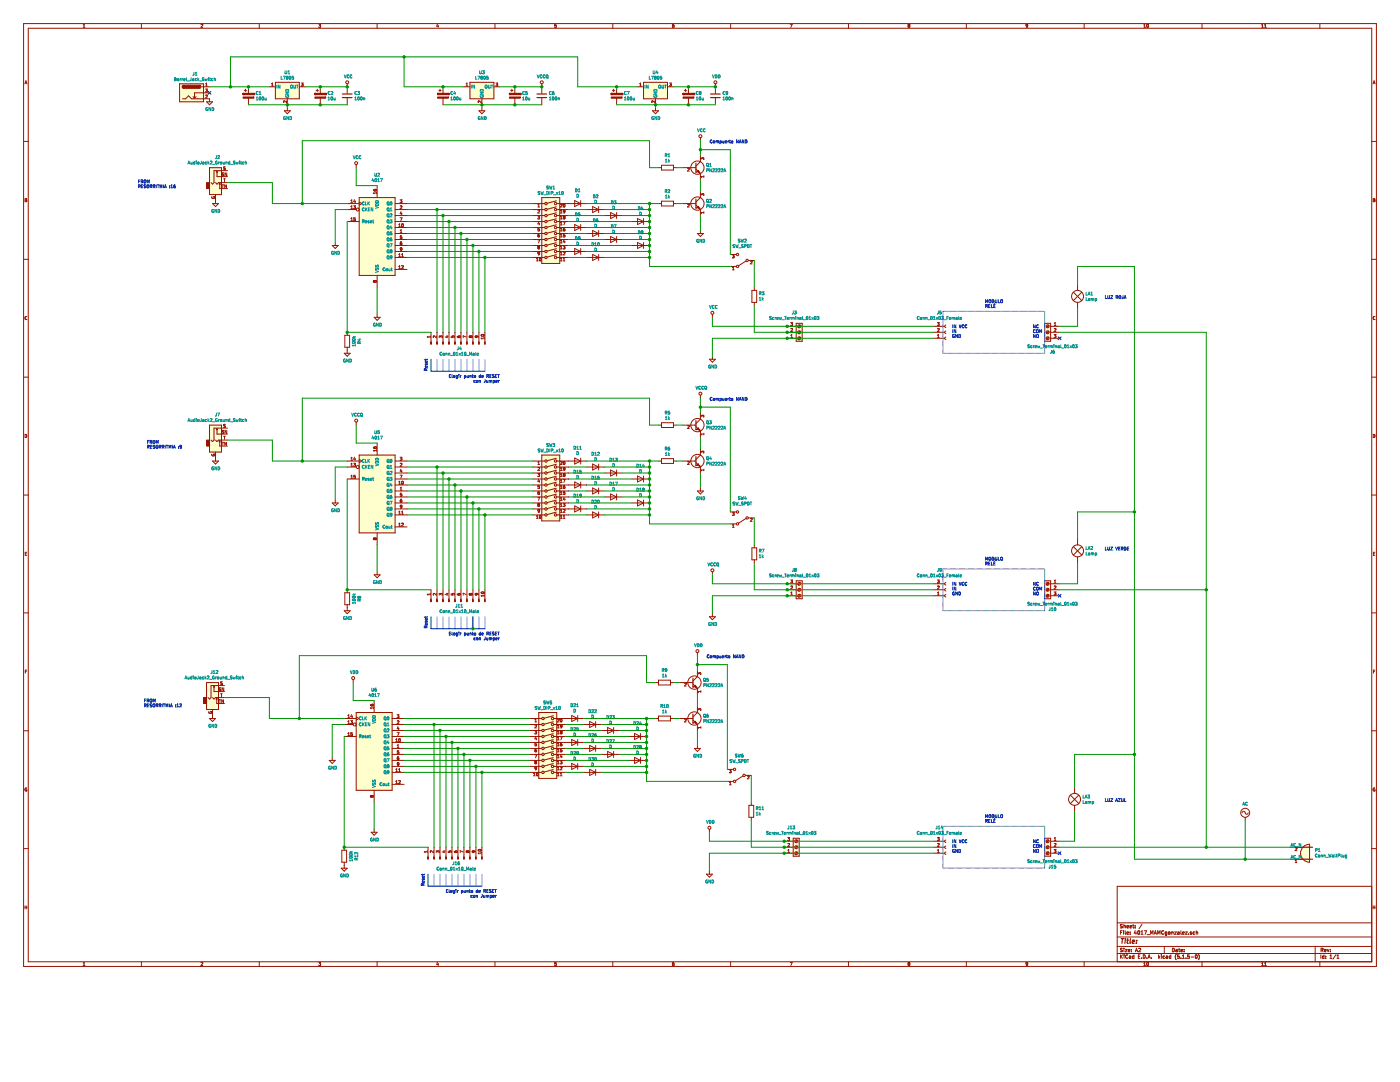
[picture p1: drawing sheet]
<svg xmlns="http://www.w3.org/2000/svg" width="279mm" height="216mm" viewBox="0 0 279 216" stroke-linecap="round" stroke-linejoin="round" font-family="sans-serif">
<path d="M0 0h279.4v215.9h-279.4z" fill-rule="evenodd" fill="#fff" stroke="#fff" stroke-width=".2"/>
<g fill="none" stroke="#981200" stroke-width=".2">
<path d="M4.7 4.7h270v188.1h-270zM5 16.7l.2-.6 .2 .6M5 16.6h.3M5.6 5.6h268.2v186.3h-268.2zM16.6 5.4h.4M16.6 5l.2-.2v.6M28.2 4.7v.9M35.8 16.7h4.8v3.6h-4.8zM36.4 19.7h.6l.6-.6 .6 .6h3.6v.6M36.7 17a.3 .3 0 0 0-.3 .3 .3 .3 0 0 0 .3 .3M38.5 19.3l.3 .3M39.1 19.3l-.3 .3"/>
<path d="M40 17.3h1.8M40.1 4.9l.3-.1 .1 .2-.4 .4h.4M41 17.8h.4l-.2 .2 .2 .3h-.4M41 17.2h.4M41 16.7l.2-.1v.6M41.1 19h-.1M41.1 19h.2l.1 .1-.4 .5h.4M41.8 18.5h-3v1.1M48.5 18.6h.1M48.5 18.9h.1M48.5 18.6v.3M48.5 18.9h2.2"/>
<path d="M48.5 18.6h2.2M48.7 18h.5M49 17.8v.5M49.6 17.3v1.3M49.6 19.6v1.3M50.7 18.9h.1M50.7 18.6h.1M50.7 18.6v.3M51.7 4.7v.9M53.8 17.3h1.2M54.2 17.2h.3M54.2 16.7l.2-.1v.6"/>
<path d="M55 16.4h4.7v3.3h-4.7zM57.3 19.7v1.2M59.7 17.3h1.2M60.1 16.6h.4l-.2 .2 .2 .3h-.4M62.8 18.6h.1M62.8 18.9h.1M62.8 18.9h2.2M62.8 18.6h2.2M62.8 18.6v.3M63.1 18h.5M63.3 17.8v.5M63.6 5.4h.3"/>
<path d="M63.6 4.8h.4l-.2 .3h.2v.3M63.9 17.3v1.3M63.9 19.6v1.3M64 5.4h-.1M65 18.9h.1M65 18.6h.1M65 18.6v.3M69.3 16.7v1.9M69.3 19.6v1.3M75.3 4.7v.9M87.3 4.8l-.1 .4h.3M87.3 18.6h.1"/>
<path d="M87.3 18.9h.1M87.3 18.9h2.2M87.3 18.6h2.2M87.3 18.6v.3M87.5 5v.4M87.6 18h.5M87.8 17.8v.5M88.4 17.3v1.3M88.4 19.6v1.3M89.5 18.9h.1M89.5 18.6h.1M89.5 18.6v.3"/>
<path d="M92.6 17.3h1.2M93 17.2h.4M93 16.7l.2-.1v.6M93.8 16.4h4.8v3.3h-4.8zM96.2 19.7v1.2M98.6 17.3h1.2M98.8 4.7v.9M99 16.6h.3l-.2 .2 .2 .3h-.3M101.7 18.6h.1M101.7 18.9h.1M101.7 18.9h2.1M101.7 18.6h2.1"/>
<path d="M101.7 18.6v.3M101.9 18h.5M102.1 17.8v.5M102.7 17.3v1.3M102.7 19.6v1.3M103.8 18.9h.1M103.8 18.6h.1M103.8 18.6v.3M108.1 16.7v1.9M108.1 19.6v1.3M111 4.8h-.3v.3h.3v.3h-.3M122 18.6h.1"/>
<path d="M122 18.9h.1M122 18.9h2.1M122 18.6h2.1M122 18.6v.3M122.2 18h.5M122.3 4.7v.9M122.5 17.8v.5M123.1 17.3v1.3M123.1 19.6v1.3M124.1 18.9h.1M124.1 18.6h.1M124.1 18.6v.3"/>
<path d="M127.2 17.3h1.2M127.7 17.2h.3M127.7 16.7l.1-.1v.6M128.4 16.4h4.8v3.3h-4.8zM130.8 19.7v1.2M133.2 17.3h1.2M133.6 16.6h.4l-.2 .2 .2 .3h-.4M134.2 5.2l.3-.1v.3M134.5 4.8l-.3 .3v.3h.3M134.5 5.4h.1M136.3 18.6h.1M136.3 18.9h.1"/>
<path d="M136.3 18.9h2.2M136.3 18.6h2.2M136.3 18.6v.3M136.6 18h.4M136.8 17.8v.5M137.4 17.3v1.3M137.4 19.6v1.3M138.5 18.9h.1M138.5 18.6h.1M138.5 18.6v.3M142.8 16.7v1.9M142.8 19.6v1.3"/>
<path d="M145.8 4.7v.9M157.7 4.8h.4l-.3 .6M169.3 4.7v.9M181.3 5.1l-.1 .1 .1 .2 .3-.1-.1-.2M181.3 5.1l-.1-.1 .1-.2 .3 .1-.1 .2M181.3 5.1h.2M192.9 4.7v.9M205 5.4h-.2M205 5.4h.1M205.1 5.1l-.3 .1v-.3h.3l-.1 .5M216.4 4.7v.9M228.3 5.4h.3"/>
<path d="M228.3 5l.1-.2v.6M228.9 4.9l.1-.1a.28 .28 0 0 1 .2 .4 .28 .28 0 0 1-.3 .2zM239.9 4.7v.9M251.8 5.4h.3M251.8 5l.2-.2v.6M252.4 5.4h.3M252.4 5l.1-.2v.6M263.4 4.7v.9M274 16.7l.2-.6 .2 .6M274.1 16.6h.3M4.7 28.2h.9M5 39.9h.2"/>
<path d="M5.3 39.7l-.3-.1v.7l.3-.1-.1-.3M5.3 39.7h.1M5.3 39.7l-.1 .2M41.2 20.3h1.2l-.6 .6zM41.8 33.5h2.4v5.3h-2.4zM42.3 39.3a.27 .27 0 0 0 .3 .3 .27 .27 0 0 0 .2-.4h-.2v.2M43 36.4l.3 .3 .3-.3h1.8M43 38.8v1.8M43.3 34.2l.1 .2M43.3 34.2v1h2.1M43.3 34.2l-.1 .2M43.8 36.6l.2 .2"/>
<path d="M43.8 36.6v1h1.6M43.8 36.6l-.1 .2M44.3 36.9h.4M44.5 36.9v.6M44.6 35.7h.4M44.7 34.5l-.4 .1v.1l.4 .3-.4 .1M44.8 35.7v.6M45 33.3l-.3 .1 .3 .4-.4 .1M45.2 36.9v.6l-.3-.6v.6M45.3 34.5v.6l-.4-.6v.6M45.4 34h-2.7v2.4l-.3 .3-.3-.3M56.7 22.1h1.2l-.6 .6z"/>
<path d="M57.2 20.1v.4l-.4-.4-.2 .2 .1 .2M57.3 21.5v.6M70.7 39.8l-.1 .5h.4M71.1 32.9v.6M71.7 39.4h7.2v15.6h-7.2zM74.5 37.8v.1M74.5 37.9l.1 .1M74.8 37.8v.3M74.8 38.1h.1M74.8 37.8h.3v.3l-.5-.1M74.8 37.8h.1M75.1 38.3v.4"/>
<path d="M75.1 38.5h-.6l.2 .2M75.3 37v2.4M79.8 39.9h.4l-.2 .2 .2 .3h-.4M95.6 22.1h1.2l-.6 .6zM96 20.1v.4l-.4-.4-.2 .2 .1 .2M96.2 21.5v.6M108.1 39.4h3.6v13.2h-3.6zM130.1 20.4v.1M130.2 22.1h1.2l-.6 .6zM130.7 20.1v.4l-.5-.4-.1 .2v.1M130.8 21.5v.6M131.4 33.5h.6"/>
<path d="M132 33h2.4v.9h-2.4zM134.4 33.5h.6M136.2 33.5h2.7M137.5 33.6h-.3M137.5 33.6h.1M137.5 33.6v.2l-.3 .3h.4M138.9 33.8l.9 .8v1.2M139.5 34.3h.1M139.8 27.5v.6M139.8 31.1v1.2l-.9 .9M139.8 38.2v1.2l-.9 .9M139.9 39v-.4l.2 .3 .3-.3v.4"/>
<path d="M140.1 31.5v.2l-.2-.2v.4M140.2 31.5h.2v.4M140.2 31.5h-.1M140.5 35.2h-.6l.1 .2M140.5 35.1v.3M273.8 28.2h.9M274.1 39.9h.2M274.3 39.9v-.2l-.2-.1v.7l.2-.1M274.3 39.9v.1M274.3 40h.1M274.4 40v.2M4.7 51.7h.9"/>
<path d="M42.4 40.6h1.2l-.6 .6zM66.3 49h1.2l-.6 .6zM66.9 48.4v.6M69.3 41.8h1.8M69.3 40.6h2.4M69.3 44.2h2.4M70 41.7h.4M70 40l.2-.1v.6M70 41.2l.2-.1v.6M70 43.6l.2-.1v.5M70 40.5h.4M70 44h.4"/>
<path d="M70.6 41.1h.3l-.2 .2 .2 .3h-.3M70.6 44h.1M70.6 44h.3M70.9 40.1v.4M70.9 43.5h-.3v.2h.3v.3M70.9 44h.1M71.7 40.3l.6 .3-.6 .3M74.6 56l-.1 .1 .1 .2M74.6 56.3h.1M74.6 56h.1M74.7 56h.1M74.7 56.3h.1"/>
<path d="M74.7 56l.1 .1M74.8 56.1l.1-.1 .2 .1-.1 .2-.2-.1M74.8 56.2l-.1 .1M74.8 56.1v.1M75.3 55v2.3M78.9 46.6h2.3M78.9 45.4h2.3M78.9 51.4h2.3M78.9 53.8h2.3M78.9 41.8h2.3M78.9 40.6h2.3M78.9 44.2h2.3"/>
<path d="M78.9 43h2.3M78.9 47.8h2.3M78.9 49h2.3M78.9 50.2h2.3M79.6 45.2h.3M79.6 44.8l.2-.2v.6M79.6 50.8l.2-.2v.6M79.6 53.2l.2-.2v.6M79.6 51.2h.3M79.6 53.6h.3M79.8 43.5h.4l-.2 .5M79.9 46.4h.3"/>
<path d="M79.9 46l.1-.2v.6M79.9 47.6h.3M79.9 48.5v.1M79.9 48.5h.3M79.9 48.5h.1M80 42.2l-.1 .5h.3M80.2 41.1h.1M80.2 53.1l.2-.1 .1 .2-.4 .4h.4M80.2 42.5v.4M80.2 51.2h.3M80.2 50.8l.1-.2v.6M80.2 41.1h-.3"/>
<path d="M80.2 48.2h-.2a.37 .37 0 0 0 0 .6l.2-.1v-.2M80.2 47.3h.1M80.2 48.5h.1M80.2 41.1v.2l-.4 .4h.4M80.2 47.3v.3M80.2 47h-.3v.3h.3M80.2 47.6h.1M80.2 45.2h.1M80.2 44.7v.5M80.2 49.7l-.3 .1v-.3h.3l-.1 .5h-.2M80.2 45.2h.2M80.2 44.7h.2"/>
<path d="M80.2 44.7h.1M80.4 44.7h.1M80.4 44.7v.5M80.4 45.2h.1M106.3 46.6h2.4M106.3 45.4h2.4M106.3 51.4h2.4M106.3 41.8h2.4M106.3 40.6h2.4M106.3 44.2h2.4M106.3 43h2.4M106.3 47.8h2.4"/>
<path d="M106.3 49h2.4M106.3 50.2h2.4M107.1 52.1h.3M107.1 51.6l.1-.1v.6M107.3 43.1h.4l-.2 .2 .2 .3h-.4M107.3 47.9h.4l-.2 .6M107.3 41.3h.4M107.3 40.9l.2-.2v.6M107.3 49.2l.2-.1 .2 .1M107.3 46.9l.4 .1-.1 .3h-.2zM107.3 49.2h.1M107.3 49.2l.2 .1"/>
<path d="M107.4 50.3h.3l-.1 .3h-.2zM107.4 45.7h.2l.1 .3h-.4M107.4 41.9h.2l.1 .2-.4 .4h.4M107.4 41.9l-.1 .1M107.4 45.7l-.1 .1M107.4 47h-.1M107.5 49.3l-.2 .1 .2 .3 .2-.1-.1-.3M107.5 49.3h.1M107.5 44.3l-.2 .4h.4M107.6 44.5v.4M107.6 46.7l-.3 .2M107.7 45.5h-.3l-.1 .3"/>
<path d="M107.7 51.5h.1a.27 .27 0 0 1 .2 .3 .27 .27 0 0 1-.3 .2zM107.7 50.6l-.3 .3M107.7 49.2h.1M107.7 49.2l-.1 .1M107.7 50.5v.1M111 50.8l-1.8 .5M111 49.6l-1.8 .5M111 48.4l-1.8 .5M111 47.2l-1.8 .5M111 46l-1.8 .5M111 44.9l-1.8 .4M111 43.7l-1.8 .4"/>
<path d="M111 42.5l-1.8 .5M111 41.3l-1.8 .5M111 40.1l-1.8 .5M111.1 46.6h2.4M111.1 45.4h6M111.1 51.4h2.4M111.1 41.8h2.4M111.1 40.6h6M111.1 44.2h2.4M111.1 43h2.4M111.1 47.8h2.4M111.1 49h2.4"/>
<path d="M111.1 50.2h6M111.8 48.5h.4M111.8 52.1h.4M111.8 46.8l.2-.1v.6M111.8 48l.2-.1v.6M111.8 42.1l.2-.2v.6M111.8 43.3l.2-.2v.6M111.8 44.5l.2-.2v.6M111.8 45.7l.2-.2v.6M111.8 49.2l.2-.1v.6M111.8 50.4l.2-.1v.6M111.8 51.6l.2-.1v.6"/>
<path d="M111.8 50.9h.4M111.8 49.7h.4M111.8 47.3h.4M111.8 46.1h.4M111.8 44.9h.4M111.8 43.7h.4M111.8 42.5h.4M111.9 40.7h.2l.1 .2-.4 .4h.4M111.9 40.7l-.1 .1M112.4 49.1h.4l-.2 .2h.1M112.4 44.3h.4l-.3 .6M112.4 51.6l.2-.1v.6"/>
<path d="M112.4 52.1h.4M112.4 50.3h.2l.2 .1-.4 .5h.4M112.4 42l.1 .2h.3M112.4 43.3l.1-.2 .2 .2M112.4 45.8h.1M112.4 43.3h.1M112.4 43.6l.1 .1M112.5 40.8l.1-.1a.27 .27 0 0 1 .2 .3 .27 .27 0 0 1-.3 .2zM112.5 45.7h.2M112.5 45.7l-.1 .1M112.5 43.7h.2M112.5 43.3v.1"/>
<path d="M112.5 41.9h.2M112.5 41.9l-.1 .1M112.5 43.4l-.1 .2M112.5 43.4h.1M112.6 47.8l-.2 .5h.4M112.6 43.4l.1 .2M112.6 42.5h-.1M112.7 42.4l-.1 .1M112.7 45.5l-.3 .1 .1 .5h.2v-.3M112.7 49.3v.1M112.7 48.1v.4M112.7 46.9v.1"/>
<path d="M112.7 45.7v.1M112.7 43.3l-.1 .1M112.7 41.9v.1M112.7 42v.4M112.7 47v.3l-.3-.1M112.7 49.4v.2h-.3M112.7 46.7h-.3v.3l.3-.1M112.7 43.3h.1M112.7 43.6v.1M114.7 40l1.2 .6-1.2 .6zM114.7 44.8l1.2 .6-1.2 .6zM114.7 49.6l1.2 .6-1.2 .6z"/>
<path d="M115.9 40v1.2M115.9 44.8v1.2M115.9 49.6v1.2M117.1 46.6h3.6M117.1 51.4h3.6M117.1 41.8h3.6M118.3 41.2l1.2 .6-1.2 .6zM118.3 46l1.2 .6-1.2 .6zM118.3 50.8l1.2 .6-1.2 .6zM119.5 41.2v1.2M119.5 46v1.2M119.5 50.8v1.2"/>
<path d="M120.7 43h3.6M120.7 47.8h3.6M121.9 42.4l1.2 .6-1.2 .6zM121.9 47.2l1.2 .6-1.2 .6zM123.1 42.4v1.2M123.1 47.2v1.2M126 44.2h3.6M126 49h3.6M127.2 43.6l1.2 .6-1.2 .6zM127.2 48.4l1.2 .6-1.2 .6zM128.4 43.6v1.2M128.4 48.4v1.2"/>
<path d="M131.4 40.6h.6M132 40.1h2.4v1h-2.4zM134.4 40.6h.6M136.2 40.6h2.7M137.5 40.7l-.3 .1M137.5 40.7v.1M137.5 40.8v.2l-.3 .3h.4M138.9 40.9l.9 .9v1.2M139.2 46.6h1.2l-.6 .6zM139.5 41.5h.1M139.8 46v.6M140.5 42.2v.4"/>
<path d="M140.5 42.4h-.6l.1 .2M145.8 53.2h1.2M145.8 50.8h1.2M146.2 50.9h.3l-.2 .2h.2M146.2 53.4l.2-.2v.6M146.2 53.8h.3M146.5 51.1h.1M146.5 51.1v.3h-.3M148.9 52.1l-1.5 .9M149.3 52h1.2M149.8 52.1h.2l.1 .1-.4 .5h.4M150.1 57.9h.9v2.4h-.9z"/>
<path d="M150.5 57.3v.6M214.2 58.3l1.7 1.7M215.1 56.7v1.2M215.9 58.3l-1.7 1.7M273.8 51.7h.9M274.4 40.2h-.1M4.7 75.3h.9M5.3 63.2a.28 .28 0 0 0-.3 .3 .28 .28 0 0 0 .4 .2M5.3 63.2h.1M68.7 70.5h1.2l-.6 .6zM68.8 66.9h1v2.4h-1zM69.3 66.3v.6"/>
<path d="M69.3 69.3v1.2M74.7 63.3h1.2l-.6 .6zM75.3 62.7v.6M85.9 67v.4M85.9 67.2h-.6l.1 .2M86 66.3v2M86.5 67.3v.1M87.1 67v.4l-.5-.4-.1 .1v.2M87.2 66.3v2M87.7 67.4v-.4l.2 .2 .2-.2 .1 .4M88.4 66.3v2M89.1 67.1h.3"/>
<path d="M89.2 67v.4l-.4-.2M89.6 66.3v2M90 67.1v.2l.3 .1 .1-.4 .2 .1v.2M90.6 67.3v.1M90.8 66.3v2M91.2 67.1l.3 .3M91.5 67.1h.3v.2l-.3 .1zM91.5 67.3l.1 .1M92 66.3v2M93 67.3l-.6-.3v.4M93.2 66.3v2M93.9 67.1l-.1-.1-.2 .1 .2 .3 .1-.1"/>
<path d="M93.9 67.1l.1-.1 .2 .1-.1 .3-.2-.1M93.9 67.1v.2M94.4 66.3v2M95.1 67l.1 .3h-.3v-.3l.5 .1v.2M95.6 66.3v2M96.1 66.8l-.1 .1M96.6 67.3v.4M96.6 67.5h-.6l.2 .2M96.8 66.3v2M139.8 78.9v.5M141.6 71.7h1.2l-.6 .6zM142.2 62.7v.6"/>
<path d="M142.2 71.1v.6M150.5 60.3v.6M157.1 65.1h1.8M157.1 66.3h1.8M157.1 67.5h1.8M157.8 64.4h.4l-.2 .2 .2 .1-.1 .2M157.8 64.9h.1M157.8 67.3h.4M157.8 64.9h.3M157.8 66.9l.2-.2v.6M158.1 65.6h-.3M158.1 65.6h.1"/>
<path d="M158.1 65.6v.2l-.3 .4h.4M158.1 64.9h.1M158.9 64.5h1.2v3.6h-1.2zM159.7 64.9l-.5 .4M159.7 66.1l-.5 .4M159.7 67.3l-.5 .4M159.7 65l-.4 .4M159.7 66.2l-.4 .3M159.7 67.3l-.4 .4M186.4 65.1h2.1M186.4 66.3h2.1M186.4 67.5h2.1"/>
<path d="M187.1 64.4h.3l-.2 .2 .2 .1v.2M187.1 64.9h.3M187.1 66.9l.2-.2v.6M187.1 67.3h.3M187.4 65.6h-.3M187.4 65.6h.1M187.4 65.6v.2l-.3 .4h.3M187.4 64.9h.1M188.8 64.9l-.3 .2 .3 .3M188.8 66.1l-.3 .2 .3 .2M188.8 67.3l-.3 .2 .3 .2M208.5 64.5h1.2v3.6h-1.2z"/>
<path d="M209.2 67.3l-.4 .4M209.2 66.1l-.4 .4M209.2 64.9l-.4 .4M209.3 67.3l-.4 .4M209.3 66.2l-.4 .3M209.3 65l-.4 .4M209.7 65.1h1.8M209.7 66.3h1.8M209.7 67.5h1.8M210.4 66.7h.3l-.2 .3 .2 .1v.2M210.4 67.3h.3M210.4 64.5l.2-.1v.6"/>
<path d="M210.4 65h.3M210.7 65.6h-.3M210.7 65.6h.1M210.7 65.6v.2l-.3 .4h.3M210.7 67.3h.1M215.1 60.3v1.2M273.8 75.3h.9M274.4 63.2a.27 .27 0 0 0-.4 .3 .27 .27 0 0 0 .4 .2M4.7 98.8h.9M5 86.7a.31 .31 0 0 1 .4 .3 .31 .31 0 0 1-.4 .3zM41.8 84.8h2.4v5.4h-2.4zM42.3 90.6a.27 .27 0 0 0 .3 .4 .27 .27 0 0 0 .2-.4h-.2v.1"/>
<path d="M42.4 92h1.2l-.6 .6zM43 90.2v1.8M43 87.8l.3 .3 .3-.3h1.8M43.3 85.5v1.1h2.1M43.3 85.5l.1 .3M43.3 85.5l-.1 .3M43.8 87.9v1.1h1.6M43.8 87.9l.2 .3M43.8 87.9l-.1 .3M44.3 86.4h.3M44.3 88.3h.4M44.3 85.9v.2"/>
<path d="M44.3 86.1h.1M44.4 86.1l.2 .1M44.4 85.9h-.1M44.4 85.9h.3M44.5 88.3v.6M44.6 86.2h.1M44.6 86.2v.2M44.6 86.4h.1M44.6 87.1h.4M44.8 87.1v.6M45 84.7h-.3l.3 .5h-.4M45.2 88.3v.6l-.3-.6v.6"/>
<path d="M45.3 85.9v.6l-.4-.6v.6M45.4 85.4h-2.7v2.4l-.3 .3-.3-.3M66.9 99.8v.6M69.3 92h2.4M69.3 95.6h2.4M69.3 93.2h1.8M70 91.4l.2-.2v.6M70 92.6l.2-.2v.6M70 95l.2-.2v.6M70 93h.4M70 91.8h.4M70 95.4h.4"/>
<path d="M70.6 92.4h.3l-.2 .3h.2M70.6 95.1h.3M70.6 95.1h.1M70.7 91.2l-.1 .4h.4M70.9 91.4v.4M70.9 92.7h.1M70.9 95.1h.1M70.9 92.7v.3h-.3M70.9 95.1v.3h-.3M70.9 94.8h-.3v.3M71.1 84.2v.6M71.7 90.8h7.2v15.5h-7.2z"/>
<path d="M71.7 91.7l.6 .3-.6 .3M74.5 89.2l.3 .3h.3v-.3h-.3l.1 .3M75.1 89.7v.4M75.1 89.9h-.6l.2 .2M75.3 88.4v2.4M78.9 98h2.3M78.9 92h2.3M78.9 99.2h2.3M78.9 96.8h2.3M78.9 95.6h2.3M78.9 94.4h2.3M78.9 93.2h2.3"/>
<path d="M79.6 96.2l.2-.2v.6M79.6 96.6h.3M79.8 91.2h.4l-.2 .3h.2M79.8 91.8h.4M79.8 94.8h.4l-.2 .6M79.9 97.4l.1-.2v.6M79.9 97.8h.3M79.9 98.9v.1M79.9 92.5h.1M79.9 99h.1M79.9 99.9v.1M79.9 99.9h.3"/>
<path d="M79.9 99.9h.1M80 92.4l.2 .2-.4 .4h.4M80 92.4l-.1 .1M80 93.6l-.1 .4h.3M80.2 93.8v.4M80.2 99.6h-.2a.37 .37 0 0 0 0 .6l.2-.1v-.2M80.2 91.5h.1M80.2 98.7h.1M80.2 99.9h.1M80.2 91.5v.3M80.2 98.7v.3h-.2M80.2 98.4h-.3v.3h.3"/>
<path d="M80.2 91.8h.1M80.2 96.1l.1-.1a.27 .27 0 0 1 .2 .3 .27 .27 0 0 1-.3 .3zM106.3 98h2.4M106.3 92h2.4M106.3 99.2h2.4M106.3 96.8h2.4M106.3 95.6h2.4M106.3 94.4h2.4M106.3 93.2h2.4M107.3 94.5h.4l-.2 .2 .2 .3h-.4M107.3 99.2h.4l-.2 .6M107.3 92.2l.2-.1v.6"/>
<path d="M107.3 93.3h.3l.1 .1-.4 .5h.4M107.3 92.7h.4M107.4 97.1h.2l.1 .2-.4 .1M107.4 98.3h.3l-.1 .3h-.2zM107.4 97.1h-.1M107.4 98.3l-.1 .1M107.5 95.6l-.2 .5h.4M107.6 95.9v.4M107.6 98.1l-.3 .2M107.7 96.9h-.3l-.1 .2M108.1 90.8h3.6v13.1h-3.6zM111 99.8l-1.8 .5"/>
<path d="M111 98.6l-1.8 .5M111 97.4l-1.8 .5M111 96.2l-1.8 .5M111 95l-1.8 .5M111 93.8l-1.8 .5M111 92.6l-1.8 .5M111 91.4l-1.8 .5M111.1 98h2.4M111.1 92h6M111.1 99.2h2.4M111.1 96.8h6M111.1 95.6h2.4"/>
<path d="M111.1 94.4h2.4M111.1 93.2h2.4M111.8 93.4l.2-.1v.6M111.8 94.6l.2-.1v.6M111.8 95.8l.2-.1v.6M111.8 97l.2-.1v.6M111.8 98.2l.2-.1v.5M111.8 99.4l.2-.2v.6M111.8 92.1h.3l.1 .1-.4 .5h.4M111.8 99.8h.4M111.8 98.6h.4M111.8 97.5h.4"/>
<path d="M111.8 96.3h.4M111.8 95.1h.4M111.8 93.9h.4M112.4 95.7h.4l-.3 .6M112.4 94.6h.1M112.4 94.6l.1 .1M112.4 94.6l.1-.1 .3 .1M112.4 93.6h.1M112.4 93.6v-.3h.3v.4l-.2 .2M112.4 97.1v.1M112.5 92.1h.1a.27 .27 0 0 1 .2 .3 .27 .27 0 0 1-.3 .2zM112.5 97.1h.2"/>
<path d="M112.5 97.1h-.1M112.5 93.6h.2M112.5 96.9v.5h.2v-.3M112.5 94.7l-.1 .1 .1 .3 .3-.1-.2-.3M112.5 96.9h.1M112.5 94.7h.1M112.6 99.2l-.2 .4h.4M112.7 99.4v.4M112.7 98.3h.1M112.7 96.9h-.2M112.7 97.1h.1M112.7 98.3v.3h-.3"/>
<path d="M112.7 93.6h.1M112.7 98.1h-.3v.2h.3M112.8 94.6h.1M112.8 94.6l-.2 .1M112.8 93.5l-.1 .1M114.7 91.4l1.2 .6-1.2 .6zM114.7 96.2l1.2 .6-1.2 .6zM115.9 91.4v1.2M115.9 96.2v1.2M117.1 98h3.6M117.1 93.2h3.6M118.3 92.6l1.2 .6-1.2 .6z"/>
<path d="M118.3 97.4l1.2 .6-1.2 .6zM119.5 92.6v1.2M119.5 97.4v1.2M120.7 99.2h3.6M120.7 94.4h3.6M121.9 93.8l1.2 .6-1.2 .6zM121.9 98.6l1.2 .6-1.2 .6zM123.1 93.8v1.2M123.1 98.6v1.2M126 95.6h3.6M127.2 95l1.2 .6-1.2 .6zM127.2 99.8l1.2 .6-1.2 .6z"/>
<path d="M128.4 95v1.2M128.4 99.8v1.2M131.4 92h.6M131.4 84.8h.6M132 84.3h2.4v1h-2.4zM132 91.5h2.4v1h-2.4zM134.4 92h.6M134.4 84.8h.6M136.2 92h2.7M136.2 84.8h2.7M137.2 92.1h.2l.2 .1-.4 .5h.4M137.5 84.9l-.3 .1"/>
<path d="M137.5 84.9v.1M137.5 85v.2l-.3 .3h.4M138.9 85.1l.9 .9v1.2M138.9 92.3l.9 .9v1.2M139.2 98h1.2l-.6 .6zM139.5 85.7h.1M139.5 92.9h.1M139.8 82.4v1.2l-.9 .9M139.8 89.6v1.2l-.9 .9M139.8 97.4v.6M139.9 83.2v-.3l.2 .2 .3-.2v.3M139.9 90.4v-.4l.2 .2 .3-.2v.4"/>
<path d="M140.5 93.8h-.6l.1 .2M140.5 86.4v.4M140.5 93.6v.4M140.5 86.6h-.6l.1 .2M273.8 98.8h.9M274.1 86.7a.31 .31 0 0 1 .3 .3 .31 .31 0 0 1-.3 .3zM5 110.5h.2M5.3 110.2h-.3v.6h.3M66.3 100.4h1.2l-.6 .6zM68.8 118.3h1v2.4h-1zM69.3 117.7v.6M74.6 107.3l-.1 .2 .1 .2"/>
<path d="M74.6 107.7h.1M74.6 107.3h.1M74.7 107.3l.1 .2M74.7 114.7h1.2l-.6 .6zM74.8 107.5l.1-.2 .2 .2-.1 .2-.2-.1M74.8 107.5v.1M74.8 107.6l-.1 .1M75.3 106.3v2.4M75.3 114.1v.6M78.9 102.7h2.3M78.9 101.6h2.3M78.9 100.4h2.3"/>
<path d="M78.9 105.1h2.3M79.6 102.2l.2-.2v.6M79.6 104.6l.2-.2v.6M79.6 102.6h.3M79.6 105h.3M79.9 101.1v-.2l.3-.1v.5l-.3 .1M79.9 101.1h.1M79.9 101.1h.3M80.2 102.2l.1-.2v.6M80.2 102.6h.3M80.2 104.4h.2l.1 .2-.4 .4h.4M80.2 104.4h.1"/>
<path d="M80.2 101.1h.1M85.9 118.4v.3M85.9 118.6h-.6l.1 .1M86 117.7v2M86.5 118.5v.2M86.5 118.4v.1M87.1 118.4v.4l-.4-.4h-.2M87.2 117.7v2M88.2 118.4h-.2l-.1 .2-.2-.2v.4M88.2 118.4v.1M88.2 118.5v.2M88.2 118.7v.1"/>
<path d="M88.4 117.7v2M89.1 118.5h.3M89.2 118.4v.3l-.4-.1M89.6 117.7v2M90 118.4v.3h.3v-.2l.3-.1M90.6 118.4v.1M90.6 118.5v.2M90.8 117.7v2M91.2 118.5l.2 .2h.4M91.5 118.5v.2M91.5 118.7h.1M91.5 118.4h.3"/>
<path d="M91.5 118.4v.1M91.8 118.4v.1M91.8 118.5v.2M91.8 118.7h.1M92 117.7v2M93 118.6l-.6-.2v.4M93.2 117.7v2M93.8 118.4l-.2 .1 .2 .2M93.8 118.4l.1 .1M93.9 118.7h-.1M93.9 118.5h.1M93.9 118.5l.1-.1 .2 .1-.1 .2-.2-.1"/>
<path d="M93.9 118.5v.1M93.9 118.6v.1M94.4 117.7v2M95.1 118.4l.1 .3h-.3v-.3l.5 .1v.2M95.6 117.7v2M96.1 118.2a.29 .29 0 0 1 .3-.1 .29 .29 0 0 1 .2 .3 .32 .32 0 0 1-.6-.1zM96.6 118.7v.3M96.6 118.9h-.6l.2 .1M96.8 117.7v2M106.3 102.7h2.4M106.3 101.6h2.4M106.3 100.4h2.4"/>
<path d="M107.1 103l.1-.2v.6M107.1 103.4h.3M107.3 100.6h.1M107.3 100.6l.2-.2 .2 .2M107.3 100.6l.2 .1M107.5 100.7l-.2 .1 .2 .2 .2-.1-.1-.2M107.5 100.7h.1M107.7 102.9l.1-.1a.27 .27 0 0 1 .2 .3 .27 .27 0 0 1-.3 .3zM107.7 100.6h.1M107.7 101.9l-.3 .1v-.3l.3 .1-.1 .4h-.2M107.7 100.6l-.1 .1M111 102.2l-1.8 .5"/>
<path d="M111 101l-1.8 .5M111.1 102.7h2.4M111.1 101.6h6M111.1 100.4h2.4M111.8 100.6l.2-.2v.6M111.8 101.8l.2-.2v.6M111.8 103l.2-.2v.6M111.8 103.4h.4M111.8 102.2h.4M111.8 101h.4M112.4 100.4h.4l-.2 .3 .2 .2-.4 .1M112.4 103l.2-.2v.6"/>
<path d="M112.4 103.4h.4M112.7 101.7h-.3M112.7 101.7h.1M112.7 101.7v.2l-.3 .3h.4M114.7 101l1.2 .6-1.2 .5zM115.9 101v1.1M117.1 102.7h3.6M118.3 102.1l1.2 .6-1.2 .6zM119.5 102.1v1.2M126 100.4h3.6M142.2 114.1v.6M145.8 104.5h1.2"/>
<path d="M145.8 102.1h1.2M146.2 102.2h.3l-.2 .3 .2 .2-.3 .1M146.2 105.2h.3M146.2 104.8l.2-.2v.6M148.9 103.5l-1.5 .9M149.3 103.3h1.2M149.8 103.5l.2-.1 .1 .2-.4 .4h.4M149.8 103.5h.1M150.1 109.3h.9v2.4h-.9zM150.5 108.7v.6M150.5 111.7v.6M157.1 116.5h1.8"/>
<path d="M157.1 117.7h1.8M157.1 118.9h1.8M157.8 115.7h.4l-.2 .3h.1M157.8 117l.3-.1 .1 .2-.4 .4h.4M157.8 118.7h.4M157.8 118.3l.2-.2v.6M158.1 116h.1M158.1 116v.3h-.3M158.9 115.9h1.2v3.6h-1.2zM159.7 116.2l-.5 .4M159.7 117.4l-.5 .4M159.7 118.6l-.5 .4"/>
<path d="M159.7 116.3l-.4 .4M159.7 117.5l-.4 .4M159.7 118.7l-.4 .4M186.4 116.5h2.1M186.4 117.7h2.1M186.4 118.9h2.1M187.1 115.7h.3l-.2 .3h.2M187.1 118.3l.2-.2v.6M187.1 117l.2-.1 .1 .2-.3 .4h.3M187.1 118.7h.3M187.4 116h.1M187.4 116v.3h-.3"/>
<path d="M188.8 116.2l-.3 .3 .3 .2M188.8 117.4l-.3 .3 .3 .2M188.8 118.6l-.3 .3 .3 .2M208.5 115.9h1.2v3.6h-1.2zM209.2 118.6l-.4 .4M209.2 117.4l-.4 .4M209.2 116.2l-.4 .4M209.3 118.7l-.4 .4M209.3 117.5l-.4 .4M209.3 116.3l-.4 .4M209.7 116.5h1.8M209.7 117.7h1.8"/>
<path d="M209.7 118.9h1.8M210.4 118.1h.3l-.2 .3h.2M210.4 115.9l.2-.2v.6M210.4 117l.2-.1 .1 .2-.3 .4h.3M210.4 116.3h.3M210.7 118.4h.1M210.7 118.4v.3h-.3M214.2 109.1l1.7 1.7M215.1 107.5v1.2M215.1 111.1v1.2M215.9 109.1l-1.7 1.7M274.1 110.5h.2"/>
<path d="M274.4 110.2h-.3v.6h.3M4.7 122.3h.9M5.1 134h.2M5.3 133.7h-.2v.6M41.2 136.2h2.4v5.4h-2.4zM42.4 139.2l.3 .3 .3-.3h1.8M42.7 136.9v1.1h2.1M42.7 136.9l.1 .3M42.7 136.9l-.1 .3M43.2 139.3l.2 .2M43.2 139.3v1.1h1.6M43.2 139.3l-.1 .2"/>
<path d="M43.7 139.6h.4M43.9 139.6v.6M44 137.6h.1M44 137.6v.2h-.3M44 138.4h.4M44.1 137.3l-.4 .1 .3 .2M44.2 138.4v.6M44.4 136.1h-.3l.3 .4-.4 .1M44.6 139.6v.6l-.3-.6v.6M44.7 137.2v.6l-.4-.6v.6M44.8 136.8h-2.7v2.4l-.3 .3-.3-.3M68.7 121.9h1.2l-.6 .6z"/>
<path d="M69.3 120.7v1.2M70.5 135.6v.6M74.7 139.8v2.4M130.8 136.2h.6M131.4 135.7h2.4v1h-2.4zM133.8 136.2h.6M135.6 136.2h2.7M136.6 136.3h.2l.2 .2-.4 .4h.4M138.3 136.5l.9 .9v1.2M138.9 137.1h.1M139.2 133.8v1.2l-.9 .9M139.2 130.2v.6"/>
<path d="M139.3 134.6v-.4l.2 .2 .3-.2v.4M139.9 137.8v.4M139.9 138h-.6l.1 .2M141.6 123.1h1.2l-.6 .6zM142.2 122.5v.6M273.8 122.3h.9M274.1 134h.2M274.4 133.7h-.3v.6M4.7 145.8h.9M5.2 157.6l.2 .2M5.3 157.3a.28 .28 0 0 0-.3 .2 .28 .28 0 0 0 .3 .3M5.4 157.8h-.1"/>
<path d="M41.7 142a.28 .28 0 0 0 .3 .4 .28 .28 0 0 0 .2-.4M41.8 143.4h1.2l-.6 .6zM42.2 142h.1M42.2 142h-.2v.1M42.4 141.6v1.8M65.7 151.7h1.2l-.6 .6zM66.3 151.1v.6M68.7 143.4h2.4M68.7 147h2.4M68.7 144.6h1.8M69.4 144.4h.4M69.4 142.8l.2-.2v.6"/>
<path d="M69.4 144l.2-.2v.6M69.4 146.4l.2-.2v.6M69.4 143.2h.4M69.4 146.8h.4M70 143.8h.3l-.2 .2 .2 .1M70 146.5h.3M70 146.5h.1M70.1 142.6l-.1 .4h.4M70.3 144.1h.1M70.3 142.8v.4M70.3 146.5h.1M70.3 144.1v.3l-.3-.1"/>
<path d="M70.3 146.5v.3l-.3-.1M70.3 146.2h-.3v.3M71.1 142.2h7.2v15.5h-7.2zM71.1 143.1l.6 .3-.6 .3M73.9 140.6l.3 .3M74 158.7l-.1 .1 .1 .3M74 159.1h.1M74 158.7h.1M74.1 158.7v.1M74.1 159v.1M74.1 158.8h.1M74.1 159h.1"/>
<path d="M74.2 158.8l.1-.1 .2 .1-.1 .3-.2-.2M74.2 140.6v.2M74.2 158.9l-.1 .1M74.2 158.8v.1M74.2 140.5h.2l.1 .2-.3 .2M74.2 140.5v.1M74.2 140.8l.1 .1M74.5 141.1v.3M74.5 141.3h-.6l.2 .1M74.7 157.7v2.4M78.3 149.3h2.3M78.3 143.4h2.3"/>
<path d="M78.3 154.1h2.3M78.3 152.9h2.3M78.3 151.7h2.3M78.3 150.5h2.3M78.3 148.1h2.3M78.3 147h2.3M78.3 145.8h2.3M78.3 144.6h2.3M78.3 156.5h2.3M79 148h.3M79 147.6l.2-.2v.6M79 153.5l.2-.1v.6"/>
<path d="M79 155.9l.2-.1v.6M79 154h.3M79 156.4h.3M79.2 146.2h.4l-.2 .6M79.2 142.6h.4l-.2 .2 .2 .1M79.3 149.2h.3M79.3 148.8l.1-.2v.6M79.3 143.9l.2-.1 .1 .2-.4 .4h.4M79.3 150.3v.1M79.3 150.4h.1M79.3 152.2v.3l.3-.1M79.3 152.2h.3"/>
<path d="M79.3 152.2h.1M79.4 150l.2 .1v.3h-.2M79.4 150h-.1M79.4 145l-.1 .4h.3M79.6 151h-.2a.37 .37 0 0 0 0 .6h.2v-.3l-.1-.1-.2 .1M79.6 145.2v.4M79.6 154h.3M79.6 153.5l.1-.1v.6M79.6 142.9h.1M79.6 152.2h.1M79.6 155.8h.2l.1 .1-.4 .5h.4M79.6 155.8h.1"/>
<path d="M79.6 142.9v.3h-.4M79.6 152.2v.4l-.3 .2M79.6 149.8h-.3v.2M79.6 147.5a.31 .31 0 0 0-.1 .3 .31 .31 0 0 0 .3 .2l.1-.2-.1-.3M79.6 147.4h.2M79.6 147.4v.1M79.8 147.4v.1M105.7 149.3h2.4M105.7 143.4h2.4M105.7 154.1h2.4M105.7 152.9h2.4M105.7 151.7h2.4"/>
<path d="M105.7 150.5h2.4M105.7 148.1h2.4M105.7 147h2.4M105.7 145.8h2.4M105.7 144.6h2.4M106.5 154.8h.3M106.5 154.4l.1-.2v.6M106.7 145.8h.4l-.2 .3 .2 .2-.4 .1M106.7 150.6h.4l-.2 .6M106.7 144h.4M106.7 143.6l.2-.1v.5M106.7 148.8h.1"/>
<path d="M106.8 144.7l.3 .1M106.8 144.7h-.1M106.9 152.1l-.2 .1 .2 .2 .2-.1-.1-.2M106.9 152.1l-.2-.1 .2-.2 .2 .1-.1 .2M106.9 152.1h.1M106.9 147l-.2 .4h.4M107 147.2v.4M107 149.4h-.1a.37 .37 0 0 0 0 .6h.1l.1-.2-.1-.1-.3 .1M107.1 148.2h-.3l-.1 .3 .4 .1-.1 .2h-.2M107.1 154.3l.1-.1a.27 .27 0 0 1 .2 .3 .27 .27 0 0 1-.3 .2zM107.1 153.3l-.3 .1v-.3h.3l-.1 .4-.2 .1M107.1 144.8l-.4 .4h.4"/>
<path d="M107.1 144.8h.1M107.5 142.2h3.6v13.1h-3.6zM110.4 153.6l-1.8 .4M110.4 152.4l-1.8 .5M110.4 151.2l-1.8 .5M110.4 150l-1.8 .5M110.4 148.8l-1.8 .5M110.4 147.6l-1.8 .5M110.4 146.4l-1.8 .5M110.4 145.2l-1.8 .5M110.4 144l-1.8 .5M110.4 142.8l-1.8 .5"/>
<path d="M110.5 149.3h2.4M110.5 143.4h6M110.5 154.1h2.4M110.5 152.9h6M110.5 151.7h2.4M110.5 150.5h2.4M110.5 148.1h6M110.5 147h2.4M110.5 145.8h2.4M110.5 144.6h2.4M111.2 154.8h.4M111.2 153.6h.4"/>
<path d="M111.2 149.6l.2-.2v.6M111.2 150.8l.2-.2v.6M111.2 144.8l.2-.2v.6M111.2 146l.2-.2v.6M111.2 147.2l.2-.2v.6M111.2 148.4l.2-.2v.6M111.2 152l.2-.2v.6M111.2 153.2l.2-.2v.6M111.2 154.4l.2-.2v.6M111.2 152.4h.4M111.2 151.2h.4M111.2 150h.4"/>
<path d="M111.2 148.8h.4M111.2 147.6h.4M111.2 146.4h.4M111.2 145.2h.4M111.3 143.5h.2l.1 .1-.4 .4h.4M111.3 143.5h-.1M111.8 151.8h.4l-.2 .2 .2 .2-.1 .2M111.8 152.4h.1M111.8 147h.4l-.3 .6M111.8 154.8h.4M111.8 153.1l.2-.1 .2 .2-.4 .4h.4M111.8 154.4l.2-.2v.6"/>
<path d="M111.8 148.6l.3-.1v.3M111.8 152.4h.3M111.8 150h.3M111.8 146.2l.1 .2 .3-.1-.1-.1M111.8 144.7l.1 .3 .3-.1M111.8 145.9l.1 .2M111.8 148.8h.1M111.9 145.9h.2M111.9 143.5h.1a.27 .27 0 0 1 .2 .3 .27 .27 0 0 1-.3 .2zM111.9 148.8h.2M111.9 145.9h-.1M111.9 146.1l-.1 .1"/>
<path d="M111.9 144.7h.2M111.9 144.7h-.1M111.9 148.3l-.1 .5M111.9 148.3h.1M111.9 146.1h.1M112 150.6l-.2 .4h.4M112 146.1h.1M112.1 150.8v.4M112.1 148.2l-.2 .1M112.1 145.9h.1M112.1 146.1v.1M112.1 144.7h.1"/>
<path d="M112.1 144.7v.4l-.2 .1M112.1 145.9l-.1 .2M112.1 149.4h-.3v.3h.3v.3M112.1 152.4h.1M112.1 150h.1M112.1 148.8h.1M114.1 142.8l1.2 .6-1.2 .6zM114.1 147.5l1.2 .6-1.2 .6zM114.1 152.3l1.2 .6-1.2 .6zM115.3 142.8v1.2M115.3 147.5v1.2M115.3 152.3v1.2"/>
<path d="M116.5 149.3h3.6M116.5 154.1h3.6M116.5 144.6h3.6M117.7 144l1.2 .6-1.2 .6zM117.7 148.7l1.2 .6-1.2 .6zM117.7 153.5l1.2 .6-1.2 .6zM118.9 144v1.2M118.9 148.7v1.2M118.9 153.5v1.2M120.1 150.5h3.6M120.1 145.8h3.6M121.3 145.2l1.2 .6-1.2 .6z"/>
<path d="M121.3 149.9l1.2 .6-1.2 .6zM122.5 145.2v1.2M122.5 149.9v1.2M125.4 151.7h3.6M125.4 147h3.6M126.6 146.4l1.2 .6-1.2 .5zM126.6 151.1l1.2 .6-1.2 .6zM127.8 146.4v1.1M127.8 151.1v1.2M130.8 143.4h.6M131.4 142.9h2.4v.9h-2.4zM133.8 143.4h.6"/>
<path d="M135.6 143.4h2.7M136.9 143.5h-.3M136.9 143.5h.1M136.9 143.5v.2l-.3 .3h.4M138.3 143.7l.9 .9v1.2M138.6 149.3h1.2l-.6 .6zM138.9 144.3h.1M139.2 141v1.2l-.9 .9M139.2 148.7v.6M139.5 141.5v.1l-.2-.2v.4M139.6 141.4l.2 .1v.3M139.6 141.4l-.1 .1"/>
<path d="M139.9 145v.3M139.9 145.2h-.6l.1 .1M145.2 155.9h1.2M145.2 153.5h1.2M145.6 153.6h.3l-.2 .2 .2 .1M145.6 154.1l.3 .1M145.6 156.6h.3M145.6 156.2l.2-.2v.6M145.9 153.9h.1M145.9 153.9v.2M145.9 154.1v.1M148.3 154.8l-1.5 1"/>
<path d="M148.7 154.7h1.2M149.2 154.9l.2-.1 .1 .2-.4 .4h.4M213.6 158.7l1.7 1.6M214.5 157.1v1.2M215.3 158.7l-1.7 1.6M273.8 145.8h.9M274.4 157.3a.28 .28 0 0 0-.4 .2 .28 .28 0 0 0 .4 .3l-.1-.2M4.7 169.3h.9M68.1 173.2h1.2l-.6 .6zM68.2 169.7h1v2.3h-1zM68.7 169.1v.6M68.7 172v1.2"/>
<path d="M74.1 166.1h1.2l-.6 .6zM74.7 165.5v.6M85.3 169.8v.3M85.3 170h-.6l.1 .1M85.4 169.1v1.9M86.5 169.8v.3l-.5-.3-.1 .1v.2M86.6 169.1v1.9M87.6 170.1l-.1-.3-.2 .2-.2-.2v.3M87.6 170.1h.1M87.8 169.1v1.9M88.5 169.8h.4M88.6 169.7v.4l-.4-.1"/>
<path d="M89 169.1v1.9M89.4 169.8v.3h.3v-.2l.2-.1 .1 .3M90.2 169.1v1.9M90.6 169.8l.3 .3h.3v-.3h-.3l.1 .3M91.4 169.1v1.9M92.4 170l-.6-.3v.4M92.6 169.1v1.9M93.3 169.9l.1-.1 .2 .1-.1 .2-.2-.1M93.3 169.9l-.1-.1-.2 .1 .2 .2 .1-.1M93.3 169.9v.1M93.8 169.1v1.9M94.5 169.8l.1 .3h-.3v-.3l.5 .1v.2"/>
<path d="M95 169.1v1.9M95.5 169.5a.29 .29 0 0 1 .3 0 .29 .29 0 0 1 .2 .2v.1a.32 .32 0 0 1-.6-.2zM96 170.2h-.6l.2 .2M96 170.1v.3M96.2 169.1v1.9M141 174.4h1.2l-.6 .6zM141.6 165.5v.6M141.6 173.8v.6M149.5 160.7h.9v2.4h-.9zM149.9 160.1v.6M149.9 163.1v.6M156.5 169.1h1.8"/>
<path d="M156.5 167.9h1.8M156.5 170.2h1.8M157.2 167.1h.4l-.2 .2 .2 .3h-.4M157.2 168.4l.3-.1 .1 .2-.4 .4h.4M157.2 170.1h.4M157.2 169.7l.2-.2v.6M158.3 167.3h1.2v3.5h-1.2zM159.1 167.6l-.5 .4M159.1 168.8l-.5 .4M159.1 170l-.5 .4M159.1 167.7l-.4 .4M159.1 168.9l-.4 .4"/>
<path d="M159.1 170.1l-.4 .4M186.4 169.1h2.1M186.4 167.9h2.1M186.4 170.2h2.1M187.1 167.1h.3l-.2 .2 .2 .1M187.1 170.1h.3M187.1 169.7l.2-.2v.6M187.4 168.3v.1M187.4 168.3l-.3 .1M187.4 167.4h.1M187.4 168.4v.2l-.3 .3h.3M187.4 167.4v.3l-.3-.1"/>
<path d="M188.8 167.6l-.3 .3 .3 .2M188.8 168.8l-.3 .3 .3 .2M188.8 170l-.3 .2 .3 .3M208.5 167.3h1.2v3.5h-1.2zM209.2 170l-.4 .4M209.2 168.8l-.4 .4M209.2 167.6l-.4 .4M209.3 170.1l-.4 .4M209.3 168.9l-.4 .4M209.3 167.7l-.4 .4M209.7 169.1h1.8M209.7 167.9h1.8"/>
<path d="M209.7 170.2h1.8M210.4 169.5h.3l-.2 .2 .2 .3h-.3M210.4 167.7h.3M210.4 167.3l.2-.2v.6M210.7 168.3l-.3 .1M210.7 168.3v.1M210.7 168.4v.2l-.3 .3h.3M214.5 160.7v1.2M247.9 162.2a.33 .33 0 0 1 .4-.3 .33 .33 0 0 1 .2 .4l.2 .1a.3 .3 0 0 0 .4-.2M248.5 163.1v.6M257.5 169.1h2.7M257.5 171.4h2.7"/>
<path d="M258.5 172.1h.3M258.5 171.7l.2-.2v.6M258.5 169.2h.1M258.5 169.2l.2-.1 .1 .2-.3 .4h.3M260.1 169l.8-.5h.4v3.5a1.79 1.79 0 0 1-1.6-1.1 1.79 1.79 0 0 1 .4-1.9zM273.8 176.9h-50.8v15M273.8 169.3h.9M5 180.8v.6M5 181h.3M5.3 180.8v.6M16.6 192.2l.2-.2v.7M16.6 192.7h.4"/>
<path d="M28.2 191.9v.9M40.1 192.1l.3-.1 .1 .2-.4 .5h.4M51.7 191.9v.9M63.6 192h.4l-.2 .3h.2v.3h-.4M75.3 191.9v.9M87.3 192l-.1 .4h.3M87.5 192.2v.5M98.8 191.9v.9M111 192h-.3v.3h.3v.3h-.3M122.3 191.9v.9M134.3 192.1l-.1 .4 .3 .1v-.3l-.3 .1M134.3 192.1h.1"/>
<path d="M134.5 192l-.2 .1M145.8 191.9v.9M157.7 192h.4l-.3 .7M169.3 191.9v.9M181.3 192.3l-.1-.1 .1-.2 .3 .1-.1 .2M181.3 192.3l-.1 .1 .1 .3 .3-.2-.1-.2M181.3 192.3h.2M192.9 191.9v.9M204.8 192.1v.3l.3-.1M204.8 192.1h.3M204.8 192.1h.1M205.1 192.1h.1"/>
<path d="M205.1 192.1v.4l-.3 .2M216.4 191.9v.9M223 190.3h50.8M223 188.9h50.8M223 187h50.8M223 184.1h50.8M223.6 190.5v.7M223.6 186.1h.3M223.7 190.8l.3 .4M224 185.7h-.4v.7M224 189.2l-.4 .1 .4 .4v.2h-.4M224 184.5l-.4 .1 .4 .3v.2h-.4"/>
<path d="M224 190.5l-.4 .4M224.2 185.7v.1M224.2 186v.4M224.3 184.5v.7M224.3 189.2v.1M224.3 189.4v.5M224.3 190.5h.1M224.3 190.8v.4M224.3 190.5v.1M224.3 184.7h.3v.5M224.3 184.7v.1M224.6 189.4h.3l-.3 .5h.3"/>
<path d="M224.6 185.7l.1 .7M224.9 184.9h.3v-.2l-.3 .1v.3h.3M224.9 186.2l.3-.1v-.1l-.3 .1v.3h.3M225.1 190.6a.31 .31 0 0 0-.5 .3 .31 .31 0 0 0 .5 .3M225.2 189.7l.3-.1v-.1h-.3v.4h.3M225.4 190.8h.2l.1 .4M225.5 184.9h.3v-.2l-.3 .1v.3h.3M225.5 186h.1M225.5 186.4h.1M225.7 190.9l-.4 .2 .1 .1h.3M225.8 189.5h.1M225.8 189.9h.1"/>
<path d="M226 184.7h.3M226.1 184.5v.6l.2 .1M226.3 190.8l-.3 .1v.3h.3M226.3 190.5v.7M226.6 185.1h.1M226.5 184.7h.1M226.5 185.1h.1M226.5 185.7l-.1 .5h.4M226.5 184.7l.1 .1M226.6 189.9l.2-.7 .2 .7M226.6 189.7h.4M226.7 186v.4"/>
<path d="M227.1 185.8l.1-.1a.33 .33 0 0 1 .3 .4 .33 .33 0 0 1-.4 .3zM227.2 190.9h.2M227.2 189.3l.3-.1 .2 .2-.5 .5h.5M227.5 190.5h-.3v.7h.3M227.7 186.4h.4M227.7 185.9l.2-.2v.7M227.8 191.2h.1M227.9 184.4l-.6 .9M228.2 190.5a.36 .36 0 0 1 .4 .4 .36 .36 0 0 1-.4 .3zM228.3 192.2l.1-.2v.7M228.3 192.7h.3M228.4 185.7h.4l-.3 .7"/>
<path d="M228.9 191.2h.1M228.9 192.1l.1-.1a.28 .28 0 0 1 .2 .4 .28 .28 0 0 1-.3 .2zM228.9 186.5h.6M229.1 191.2l.2-.7 .3 .7M229.2 191h.3M229.6 186.4v-.7l.3 .5 .2-.5v.7M229.8 191.2h.1M230.3 186.4l.3-.7 .2 .7M230.4 186.2h.3M231 186.4v-.7l.3 .5 .2-.5v.7M231.2 190.5v.7M231.3 191l.2 .2"/>
<path d="M231.5 190.8l-.3 .2M231.8 190.5h.1M231.8 190.8v.4M231.8 190.5v.1M232.3 185.8a.32 .32 0 0 0-.5 .3 .32 .32 0 0 0 .5 .3M232.4 188.9v1.4M232.4 190.8l-.3 .1v.3h.3M232.7 190.8h.3v.4M232.9 186l-.4 .1 .1 .3h.3M232.9 186v.5l-.3 .1M233 190.9l-.3 .2 .1 .1h.2M233.2 186h.3v.4h-.3z"/>
<path d="M233.2 186h.1M233.7 190.8l-.4 .1 .1 .3h.3M233.7 190.5v.7M233.8 186v.4M233.9 186h.2v.4M233.9 186h-.1M234 189.2a.36 .36 0 0 1 .4 .4 .36 .36 0 0 1-.4 .3zM234.4 186h.4l-.4 .4h.4M234.7 189.5h.3v.4h-.3v-.2l.3-.1M234.7 190.4l-.2 .5 .2 .6M235 186h.3v.4M235.2 189.4h.3"/>
<path d="M235.3 189.2v.6l.2 .1M235.3 186.1l-.3 .2 .1 .1h.2M235.3 190.5h-.3v.4l.3-.1v.4h-.3M235.7 191.2h.1M235.7 185.7l.1 .7M235.7 189.7l.3-.1v-.1h-.3v.4h.3M236 191.2h.4M236 190.7l.2-.2v.7M236 186.2l.3-.1v-.1l-.3 .1v.3h.3M236.3 189.9h.1M236.3 189.5h.1M236.4 189.9h-.1"/>
<path d="M236.6 186h.4l-.4 .4h.4M236.7 191.2h.1M237 191.2h.3M237.2 186.4h.1M237.3 190.8l.1 .1M237.4 190.5h-.4v.4l.3-.1M237.4 190.9v.3M237.4 191.2h-.1M237.7 191h.5M237.8 186l-.3 .1 .3 .1v.2h-.3M238.1 186v.4h.3M238.2 186h.2"/>
<path d="M238.2 186h-.1M238.6 190.6l.1-.1a.33 .33 0 0 1 .3 .4 .33 .33 0 0 1-.4 .3zM238.7 186h.3v.4M238.7 185.7v.7M239.2 190.4v.1M239.2 191.5h.1M239.2 190.5l.2 .4-.2 .6M239.9 191.9v.9M251.8 192.2l.2-.2v.7M251.8 192.7h.3M252.4 192.2l.1-.2v.7M252.4 192.7h.3"/>
<path d="M262.5 188.9v3M263.4 191.9v.9M263.6 190.5v.7M263.7 189.6l.3-.1v-.2l-.3-.1v.7M263.8 189.6l.3 .3M264.2 190.8l-.3 .1 .1 .3h.2M264.2 190.5v.7M264.3 189.7l.4-.1-.1-.1h-.3l.1 .4h.2M264.6 190.8v.1M264.6 191.2h.1M264.9 189.4l.2 .5 .1-.5M265.4 191.2h.4"/>
<path d="M265.4 190.7l.2-.2v.7M265.5 189.9h.1M265.5 189.5h.1M266.6 190.5l-.6 .9M266.8 191.2h.4M266.8 190.7l.2-.2v.7M274 181h.4M274 180.8v.6M274.4 180.8v.6"/>
<circle cx="69.3" cy="16.4" r=".3"/>
<circle cx="108.1" cy="16.4" r=".3"/>
<circle cx="142.8" cy="16.4" r=".3"/>
<circle cx="71.1" cy="32.6" r=".3"/>
<circle cx="139.2" cy="33.5" r="1.33"/>
<circle cx="139.8" cy="27.2" r=".3"/>
<circle cx="71.4" cy="41.8" r=".3"/>
<circle cx="109" cy="51.4" r=".24"/>
<circle cx="109" cy="47.8" r=".24"/>
<circle cx="109" cy="45.4" r=".24"/>
<circle cx="109" cy="41.8" r=".24"/>
<circle cx="109" cy="44.2" r=".24"/>
<circle cx="109" cy="40.6" r=".24"/>
<circle cx="109" cy="50.2" r=".24"/>
<circle cx="109" cy="46.6" r=".24"/>
<circle cx="109" cy="43" r=".24"/>
<circle cx="109" cy="49" r=".24"/>
<circle cx="110.9" cy="43" r=".24"/>
<circle cx="110.9" cy="50.2" r=".24"/>
<circle cx="110.9" cy="49" r=".24"/>
<circle cx="110.9" cy="46.6" r=".24"/>
<circle cx="110.9" cy="45.4" r=".24"/>
<circle cx="110.9" cy="41.8" r=".24"/>
<circle cx="110.9" cy="47.8" r=".24"/>
<circle cx="110.9" cy="51.4" r=".24"/>
<circle cx="110.9" cy="44.2" r=".24"/>
<circle cx="110.9" cy="40.6" r=".24"/>
<circle cx="139.2" cy="40.6" r="1.33"/>
<circle cx="147.2" cy="50.8" r=".24"/>
<circle cx="147.2" cy="53.2" r=".24"/>
<circle cx="149.1" cy="52" r=".24"/>
<circle cx="215.1" cy="59.1" r="1.19"/>
<circle cx="96.3" cy="66.9" r=".26"/>
<circle cx="139.8" cy="78.6" r=".3"/>
<circle cx="142.2" cy="62.4" r=".3"/>
<circle cx="159.5" cy="65.1" r=".3"/>
<circle cx="159.5" cy="67.5" r=".3"/>
<circle cx="159.5" cy="66.3" r=".3"/>
<circle cx="209.1" cy="65.1" r=".3"/>
<circle cx="209.1" cy="67.5" r=".3"/>
<circle cx="209.1" cy="66.3" r=".3"/>
<circle cx="71.1" cy="83.9" r=".3"/>
<circle cx="71.4" cy="93.2" r=".3"/>
<circle cx="109" cy="96.8" r=".24"/>
<circle cx="109" cy="93.2" r=".24"/>
<circle cx="109" cy="95.6" r=".24"/>
<circle cx="109" cy="99.2" r=".24"/>
<circle cx="109" cy="92" r=".24"/>
<circle cx="109" cy="98" r=".24"/>
<circle cx="109" cy="94.4" r=".24"/>
<circle cx="110.9" cy="94.4" r=".24"/>
<circle cx="110.9" cy="93.2" r=".24"/>
<circle cx="110.9" cy="99.2" r=".24"/>
<circle cx="110.9" cy="96.8" r=".24"/>
<circle cx="110.9" cy="98" r=".24"/>
<circle cx="110.9" cy="95.6" r=".24"/>
<circle cx="110.9" cy="92" r=".24"/>
<circle cx="139.2" cy="92" r="1.33"/>
<circle cx="139.2" cy="84.8" r="1.33"/>
<circle cx="109" cy="100.4" r=".24"/>
<circle cx="109" cy="102.7" r=".24"/>
<circle cx="109" cy="101.6" r=".24"/>
<circle cx="110.9" cy="102.7" r=".24"/>
<circle cx="110.9" cy="100.4" r=".24"/>
<circle cx="110.9" cy="101.6" r=".24"/>
<circle cx="142.2" cy="113.8" r=".3"/>
<circle cx="147.2" cy="104.5" r=".24"/>
<circle cx="147.2" cy="102.1" r=".24"/>
<circle cx="149.1" cy="103.3" r=".24"/>
<circle cx="159.5" cy="116.5" r=".3"/>
<circle cx="159.5" cy="117.7" r=".3"/>
<circle cx="159.5" cy="118.9" r=".3"/>
<circle cx="209.1" cy="117.7" r=".3"/>
<circle cx="209.1" cy="116.5" r=".3"/>
<circle cx="209.1" cy="118.9" r=".3"/>
<circle cx="215.1" cy="109.9" r="1.19"/>
<circle cx="70.5" cy="135.3" r=".3"/>
<circle cx="138.6" cy="136.2" r="1.33"/>
<circle cx="139.2" cy="129.9" r=".3"/>
<circle cx="70.8" cy="144.6" r=".3"/>
<circle cx="108.4" cy="154.1" r=".24"/>
<circle cx="108.4" cy="149.3" r=".24"/>
<circle cx="108.4" cy="144.6" r=".24"/>
<circle cx="108.4" cy="145.8" r=".24"/>
<circle cx="108.4" cy="143.4" r=".24"/>
<circle cx="108.4" cy="151.7" r=".24"/>
<circle cx="108.4" cy="152.9" r=".24"/>
<circle cx="108.4" cy="150.5" r=".24"/>
<circle cx="108.4" cy="148.1" r=".24"/>
<circle cx="108.4" cy="147" r=".24"/>
<circle cx="110.3" cy="152.9" r=".24"/>
<circle cx="110.3" cy="154.1" r=".24"/>
<circle cx="110.3" cy="144.6" r=".24"/>
<circle cx="110.3" cy="145.8" r=".24"/>
<circle cx="110.3" cy="151.7" r=".24"/>
<circle cx="110.3" cy="150.5" r=".24"/>
<circle cx="110.3" cy="143.4" r=".24"/>
<circle cx="110.3" cy="147" r=".24"/>
<circle cx="110.3" cy="148.1" r=".24"/>
<circle cx="110.3" cy="149.3" r=".24"/>
<circle cx="138.6" cy="143.4" r="1.33"/>
<circle cx="146.6" cy="153.5" r=".24"/>
<circle cx="146.6" cy="155.9" r=".24"/>
<circle cx="148.5" cy="154.7" r=".24"/>
<circle cx="214.5" cy="159.5" r="1.19"/>
<circle cx="141.6" cy="165.2" r=".3"/>
<circle cx="158.9" cy="169.1" r=".3"/>
<circle cx="158.9" cy="170.2" r=".3"/>
<circle cx="158.9" cy="167.9" r=".3"/>
<circle cx="209.1" cy="169.1" r=".3"/>
<circle cx="209.1" cy="167.9" r=".3"/>
<circle cx="209.1" cy="170.2" r=".3"/>
<circle cx="248.5" cy="162.2" r=".9"/>
</g>
<g fill="none" stroke="#981200" stroke-width=".24">
<path d="M68.3 19.5h2M68.3 18.8h2M107.2 19.5h1.9M107.2 18.8h1.9M141.8 19.5h1.9M141.8 18.8h1.9M138.9 34.3h.1M138.9 32.6v1.7M138.9 39.7v1.8M138.9 41.5h.1M138.9 85.7h.1M138.9 92.9h.1"/>
<path d="M138.9 83.9v1.8M138.9 91.1v1.8M138.3 137.1h.1M138.3 135.3v1.8M138.3 144.3h.1M138.3 142.5v1.8M260.2 169.1h1.7M260.2 171.4h1.7M223.8 187.3h.5M224 187.3l-.1 .9M224.6 187.6l-.1 .6M224.6 187.3v.1"/>
<path d="M224.9 187.6h.3M225.1 187.3l-.1 .8 .2 .1M225.6 187.3l-.1 .8 .1 .1M226 187.9l.4-.1v-.2l-.4 .1v.5h.3M226.8 188.1v.1M226.9 187.6l-.1 .1"/>
</g>
<g fill="#fffecd" stroke="#fffecd" stroke-width=".2">
<path d="M71.7 39.4h7.2v15.6h-7.2z" fill-rule="evenodd"/>
<path d="M260.1 169l.8-.5h.4v3.5a1.79 1.79 0 0 1-1.6-1.1 1.79 1.79 0 0 1 .4-1.9z" fill-rule="evenodd"/>
<path d="M55 16.4h4.7v3.3h-4.7z" fill-rule="evenodd"/>
<path d="M35.8 16.7h4.8v3.6h-4.8z" fill-rule="evenodd"/>
<path d="M208.5 167.3h1.2v3.5h-1.2z" fill-rule="evenodd"/>
<path d="M208.5 115.9h1.2v3.6h-1.2z" fill-rule="evenodd"/>
<path d="M208.5 64.5h1.2v3.6h-1.2z" fill-rule="evenodd"/>
<path d="M108.1 39.4h3.6v13.2h-3.6z" fill-rule="evenodd"/>
<path d="M41.8 33.5h2.4v5.3h-2.4z" fill-rule="evenodd"/>
<path d="M128.4 16.4h4.8v3.3h-4.8z" fill-rule="evenodd"/>
<path d="M93.8 16.4h4.8v3.3h-4.8z" fill-rule="evenodd"/>
<path d="M158.3 167.3h1.2v3.5h-1.2z" fill-rule="evenodd"/>
<path d="M41.2 136.2h2.4v5.4h-2.4z" fill-rule="evenodd"/>
<path d="M107.5 142.2h3.6v13.1h-3.6z" fill-rule="evenodd"/>
<path d="M71.1 142.2h7.2v15.5h-7.2z" fill-rule="evenodd"/>
<path d="M158.9 115.9h1.2v3.6h-1.2z" fill-rule="evenodd"/>
<path d="M41.8 84.8h2.4v5.4h-2.4z" fill-rule="evenodd"/>
<path d="M108.1 90.8h3.6v13.1h-3.6z" fill-rule="evenodd"/>
<path d="M71.7 90.8h7.2v15.5h-7.2z" fill-rule="evenodd"/>
<path d="M158.9 64.5h1.2v3.6h-1.2z" fill-rule="evenodd"/>
</g>
<g fill="none" stroke="#009596" stroke-width=".2">
<path d="M34.8 15.8h.2M35.1 15.5h-.3v.6l.3-.1-.1-.2M35.1 15.5v.1M35.1 15.6l-.1 .2M35.4 15.7h.2l.1 .4M35.7 15.9l-.3 .1 .1 .1h.2M35.9 15.7v.4M36.1 15.7l-.2 .1M36.3 15.7v.4M36.5 15.7l-.2 .1M36.7 15.9h.2v-.2l-.2 .1v.3h.2M37.2 15.5l.1 .6"/>
<path d="M37.4 16.2h.4M38.1 15.5v.5l-.2 .1M38.4 15.7h.2l.1 .4M38.7 15.9l-.3 .1v.1h.3M38.7 14.4v.5l-.2 .1M39 15h.3M39 14.6l.1-.2v.6M39.2 15.7l-.3 .1 .1 .3h.2M39.5 15.5v.6M39.5 15.9l.2 .2M39.7 15.7l-.2 .2M39.8 16.2h.5"/>
<path d="M40.7 15.5l-.3 .1 .3 .3v.1l-.3 .1M40.9 15.7l.1 .4 .2-.3 .1 .3 .1-.4M41.6 15.5h.1M41.6 15.7v.4M41.8 15.7h.2M41.9 15.5v.5l.1 .1M42.5 15.7l-.3 .1 .1 .3h.2M42.7 15.8l.3-.1v.4M42.7 15.5v.6M51.1 19.9h.4M51.1 19.5l.2-.2v.6M51.5 18.3a.28 .28 0 0 0-.4 .3 .28 .28 0 0 0 .4 .2"/>
<path d="M51.5 18.3h.1M51.5 18.8h.1M51.7 18.9h.4M51.7 18.4l.2-.1v.6M51.7 19.8l.1 .1M51.8 19.4l.1-.1a.27 .27 0 0 1 .2 .4 .27 .27 0 0 1-.3 .2zM52.4 19.4v-.1a.27 .27 0 0 1 .2 .4 .27 .27 0 0 1-.3 .2zM52.9 19.5v.4h.2M53.1 19.5v.4M55.2 17v.6M55.9 17v.6l-.4-.6v.6M56.1 15.2v.6h.3"/>
<path d="M56.5 15.2h.4l-.2 .6M56.9 14.1l.1 .6 .2-.1v-.5M57 18.5h.6l-.6 .3h.6M57 19.1a.27 .27 0 0 0 .3 .3 .27 .27 0 0 0 .3-.3h-.2v.1M57.1 17.9a.32 .32 0 0 1 .4 0 .32 .32 0 0 1 .1 .3h-.6zM57.2 15.4h.1M57.2 15.3v.1M57.2 15.5v.2M57.2 15.7v.1M57.2 15.8h.2M57.2 15.2h.2M57.2 15.4v.1"/>
<path d="M57.2 15.2v.1M57.2 15.5h.1M57.2 15.5h.2M57.4 15.5h.1M57.4 15.2v.1M57.4 15.4v.1M57.4 15.3v.1M57.4 15.5v.2M57.4 15.4h.1M57.4 15.7v.1M57.5 14.7h.3M57.5 14.3l.2-.2v.6"/>
<path d="M57.8 15.3v.4M57.8 15.7v.1M57.8 15.8h.2M57.8 15.2h.2M57.8 15.2v.1M58 15.2v.1M58 15.3v.4M58 15.7v.1M58 17.1h.4l-.2 .5-.2-.1zM58.3 15.7v.1M58.3 15.8h.3M58.6 15.2h-.3v.3h.3v.2"/>
<path d="M58.6 15.7v.1M58.6 17l.1 .6 .3-.1v-.5M59.2 17h.3M59.3 17v.6M65.5 19.9h.3M65.5 19.5l.1-.2v.6M65.8 18.3a.26 .26 0 0 0-.3 .3 .26 .26 0 0 0 .3 .2M66.1 19.4l.1-.1a.27 .27 0 0 1 .2 .4 .27 .27 0 0 1-.3 .2zM66.4 18.3h-.3M66.4 18.3h.1M66.4 18.3v.2l-.4 .4h.4M66.6 19.5l.1 .4h.2"/>
<path d="M66.9 19.5v.4M68.7 14.9l.2 .6 .2-.6M69.6 15a.26 .26 0 0 0-.3 .2 .26 .26 0 0 0 .3 .3M70.2 15a.26 .26 0 0 0-.3 .2 .26 .26 0 0 0 .3 .3M70.8 19.9h.4M70.8 19.5l.2-.2v.6M71.2 18.3a.26 .26 0 0 0-.4 .3 .26 .26 0 0 0 .4 .2M71.4 18.3h.4l-.2 .2 .2 .1-.1 .2M71.4 18.8h.1M71.4 18.8h.3M71.4 19.4l.1-.1a.27 .27 0 0 1 .2 .4 .27 .27 0 0 1-.3 .2zM71.7 18.8h.1"/>
<path d="M72 19.8l.1-.5 .2 .2v.3M72 19.8v.1M72 19.9h.2M72.3 19.8l-.1 .1M72.5 19.5v.4M72.5 19.6h.3v.3M90 19.9h.3M90 19.5l.1-.2v.6M90.3 18.3a.26 .26 0 0 0-.3 .3 .26 .26 0 0 0 .3 .2M90.6 19.4l.1-.1a.27 .27 0 0 1 .2 .4 .27 .27 0 0 1-.3 .2zM90.7 18.2l-.1 .4h.3M90.8 18.5v.4"/>
<path d="M91.1 19.8l.1-.5 .2 .2v.3M91.1 19.8l.1 .1M91.2 19.9h.2M91.4 19.8v.1M91.7 19.5v.4h.3M92 19.5v.4M94.1 17v.6M94.7 17v.6l-.3-.6v.6M94.9 15.2v.6h.3M95.4 15.2h.4l-.3 .6M95.7 14.1l.1 .6 .3-.1v-.5M95.8 18.5h.6l-.6 .3h.6"/>
<path d="M95.9 19.1a.27 .27 0 0 0 .2 .3 .27 .27 0 0 0 .3-.3h-.2v.1M95.9 17.9a.32 .32 0 0 1 .4 0 .32 .32 0 0 1 .1 .3h-.6zM96 15.4h.1M96 15.3v.1M96 15.5v.2M96 15.7v.1M96 15.2v.1M96 15.2l.3 .1-.1 .2M96 15.4l.1 .1M96 15.5h.1M96.1 15.5h.1M96.1 15.5h-.1"/>
<path d="M96.2 15.5l.1 .2-.3 .1M96.3 14.1h.4l-.2 .2 .1 .1v.3h-.3M96.6 15.7v.1M96.6 15.3v.4M96.6 15.8h.2M96.6 15.2h.2M96.6 15.2v.1M96.8 15.2v.1M96.8 15.3v.4M96.8 15.7v.1M97.1 15.7l.3 .1M97.4 15.2h-.3v.3h.3v.2"/>
<path d="M97.4 15.7v.1M97.5 17l.1 .6 .2-.1v-.5M98 17h.4M98.2 17v.6M104.3 19.9h.3M104.3 19.5l.2-.2v.6M104.7 18.3a.26 .26 0 0 0-.4 .3 .26 .26 0 0 0 .4 .2M104.9 19.4l.1-.1a.27 .27 0 0 1 .2 .4 .27 .27 0 0 1-.3 .2zM105.2 18.3h-.3v.2h.2l.1 .2-.3 .1M105.5 19.5v.4h.2M105.7 19.5v.4M107.2 14.9l.2 .6 .2-.6"/>
<path d="M108.1 15a.26 .26 0 0 0-.3 .2 .26 .26 0 0 0 .3 .3M108.7 15a.26 .26 0 0 0-.3 .2 .26 .26 0 0 0 .3 .3M109 15h.3v.5h-.3zM109.1 15.4l.3 .2M109.6 19.5l.2-.2v.6M109.6 19.9h.4M110 18.3a.26 .26 0 0 0-.4 .3 .26 .26 0 0 0 .4 .2M110.3 19.4l.1-.1a.27 .27 0 0 1 .2 .4 .27 .27 0 0 1-.3 .2zM110.5 18.3h-.1a.37 .37 0 0 0 0 .6l.1-.1 .1-.2-.1-.1-.3 .1M110.5 19.8v.1M110.8 19.8l.1-.5 .2 .2v.3M110.8 19.8v.1"/>
<path d="M110.8 19.9h.3M111.1 19.8v.1M111.4 19.6h.2v.3M111.4 19.5v.4M124.6 19.9h.4M124.6 19.5l.2-.2v.6M125 18.3a.28 .28 0 0 0-.4 .3 .28 .28 0 0 0 .4 .2M125 18.3h.1M125 18.8h.1M125.2 18.3h.4l-.3 .6M125.2 19.8l.1-.5 .2 .2v.3M125.2 19.8v.1"/>
<path d="M125.2 19.9h.3M125.5 19.8v.1M125.8 19.4l.1-.1a.27 .27 0 0 1 .2 .4 .27 .27 0 0 1-.3 .2zM126.3 19.5l.1 .4h.2M126.6 19.5v.4M128.7 17v.6M129.4 17v.6l-.4-.6v.6M129.6 15.2v.6h.3M130 15.2h.4l-.2 .6M130.4 14.1l.1 .6 .2-.1v-.5M130.5 18.5h.6l-.6 .3h.6M130.5 19.1a.27 .27 0 0 0 .3 .3 .27 .27 0 0 0 .2-.3h-.2v.1"/>
<path d="M130.6 17.9a.32 .32 0 0 1 .3 0 .32 .32 0 0 1 .2 .3h-.6zM130.7 15.5l-.1 .1 .1 .2 .2-.1-.1-.2M130.7 15.5l-.1-.1 .1-.2 .2 .1-.1 .2M130.7 15.5h.1M131.1 14.1l-.1 .4h.3M131.2 15.3l.1-.1a.27 .27 0 0 1 .2 .3 .27 .27 0 0 1-.3 .2zM131.2 14.3v.4M131.5 17.1h.3l-.1 .5-.2-.1zM131.7 15.7l.1 .1M132.1 15.2h-.3l-.1 .3 .4 .1-.1 .2h-.2M132.1 17l.1 .6 .3-.1v-.5M132.7 17h.3"/>
<path d="M132.8 17v.6M138.9 19.9h.4M138.9 19.5l.2-.2v.6M139.3 18.3a.28 .28 0 0 0-.4 .3 .28 .28 0 0 0 .4 .2M139.3 18.3h.1M139.3 18.8h.1M139.5 19.8l.1 .1M139.6 19.4l.1-.1a.27 .27 0 0 1 .2 .4 .27 .27 0 0 1-.3 .2zM139.6 18.5h.1M139.6 18.3v.2M139.6 18.6v.2M139.6 18.8h.1"/>
<path d="M139.6 18.8h.2M139.6 18.3h.2M139.6 18.3h.1M139.6 18.5v.1M139.7 18.5h.1M139.7 18.5h-.1M139.8 18.5h.1M139.8 18.3h.1M139.8 18.5l.1 .1M139.9 18.3v.2M139.9 18.6v.2M139.9 18.5h-.1"/>
<path d="M139.9 18.8h-.1M140.1 19.5v.4h.3M140.4 19.5v.4M142.2 14.9l.2 .6 .2-.6M142.8 14.9a.3 .3 0 0 1 .3 .3 .3 .3 0 0 1-.3 .3zM143.4 14.9a.3 .3 0 0 1 .3 .3 .3 .3 0 0 1-.3 .3zM144.3 19.9h.3M144.3 19.5l.2-.2v.6M144.6 18.3a.28 .28 0 0 0-.3 .3 .28 .28 0 0 0 .3 .2M144.6 18.3h.1M144.7 18.8h-.1M144.9 19.8v.1"/>
<path d="M144.9 19.4l.1-.1a.27 .27 0 0 1 .2 .4 .27 .27 0 0 1-.3 .2zM144.9 18.3v.3l.3-.1M144.9 18.3h.3M144.9 18.3h.1M145.2 18.3h.1M145.2 18.3v.4l-.3 .2M145.5 19.4l.1-.1a.27 .27 0 0 1 .2 .4 .27 .27 0 0 1-.3 .2zM146 19.5v.4M146.1 19.6h.1l.1 .3M146.1 19.6h-.1M37.5 32.7l.2-.6 .2 .6M37.6 32.6h.2"/>
<path d="M38.1 32.3v.4h.3M38.4 32.3v.4M38.9 32.1v.6h-.2l-.1-.3h.3M39.2 32.2h.1M39.2 32.3v.4M39.5 32.4h.2v.3h-.2zM39.5 32.4h.1M40.2 32.1l-.1 .6h-.2M40.5 32.4h.2v.3h-.2v-.2h.2M41 32.4v.3h.3M41 32.4h.3M41 32.4h.1"/>
<path d="M41.4 21.5a.27 .27 0 0 0-.3 .3 .27 .27 0 0 0 .3 .2v-.2h-.1M41.5 32.1v.6M41.6 32.5l.1 .2M41.7 32.3l-.2 .3M42 21.5v.6l-.3-.6v.6M42.2 32.2h-.2M42.2 32.2h.1M42.3 32.2v.1M42.3 32.3h.1M42.3 32.3l-.4 .4h.4M42.3 21.5a.3 .3 0 0 1 .4 .3 .3 .3 0 0 1-.4 .3zM42.4 32.8h.5"/>
<path d="M43.2 31.1v.4l-.2 .1M43.3 32.2a.27 .27 0 0 0-.3 .2 .27 .27 0 0 0 .4 .3l-.2-.2M43.4 31.1h.3l.1 .1-.4 .4h.4M43.6 32.3v.4M43.6 32.4h.1M43.7 32.4h-.1M43.8 32.3l-.1 .1M44 32.4h.2v.3l-.2-.1zM44 32.4h.1M44.5 32.3l.1 .4h.2M44.8 32.3v.4M44.8 32.7h.1"/>
<path d="M45.1 32.4h.2v.3M45.1 32.3v.4M45.9 32.1v.6h-.3v-.3h.3M46 32.8h.5M46.6 32.3l.3 .3v.1h-.3M46.6 32.3h.1M46.9 32.2l-.3 .1M47.1 32.3l.1 .4 .1-.3 .2 .3 .1-.4M47.8 32.1v.1M47.8 32.3v.4M48 32.3h.2M48.1 32.1v.6h.1"/>
<path d="M48.4 32.4v.3h.3M48.4 32.4h.3M48.4 32.4h.1M48.9 32.1v.6M49 32.4h.2v.3M49 32.4h-.1M56.9 23.3a.27 .27 0 0 0-.3 .3 .27 .27 0 0 0 .4 .2v-.2h-.1M57.6 23.3v.6l-.4-.6v.6M57.9 23.3a.3 .3 0 0 1 .3 .3 .3 .3 0 0 1-.3 .3zM70.5 31.1l.2 .6 .2-.6M71.4 31.1a.28 .28 0 0 0-.4 .3 .28 .28 0 0 0 .4 .2M71.4 31.1h.1"/>
<path d="M71.4 31.6h.1M72 31.1a.28 .28 0 0 0-.4 .3 .28 .28 0 0 0 .4 .2M72 31.1h.1M72 31.6h.1M74.4 35.6l-.2 .4h.4M74.5 35.9v.3M74.8 34.6v.5M74.8 35.1h.1M74.9 35.7a.27 .27 0 0 1 .3 .3 .27 .27 0 0 1-.3 .2zM75.1 34.6v.5h-.2M75.4 35.8l.1-.1v.5M75.4 36.2h.3"/>
<path d="M75.4 34.6h.2l.1 .1-.3 .5h.3M75.9 35.7h.4l-.2 .5M95.8 23.3a.27 .27 0 0 0-.4 .3 .27 .27 0 0 0 .4 .2v-.2h-.1M96.4 23.3v.6l-.3-.6v.6M96.7 23.3a.3 .3 0 0 1 .3 .3 .3 .3 0 0 1-.3 .3zM107.7 38.2l-.3 .1 .3 .4-.3 .1M107.9 38.2l.2 .6 .1-.4 .1 .4 .1-.6M108.5 38.9h.5M109.1 37.7h.3M109.1 38.2a.3 .3 0 0 1 .4 .3 .3 .3 0 0 1-.4 .3zM109.4 37.5h.1M109.4 37.7h.1"/>
<path d="M109.4 37.5v.2M109.4 37.2h-.3l.3 .3M109.7 37.1l.1 .6 .1-.4 .1 .4 .2-.6M109.7 38.2v.6M110.3 38.2h-.3v.6M110.3 38.2v.1M110.3 38.3v.2h-.3M110.4 37.7h.3M110.4 37.3l.1-.2v.6M110.5 38.9h.4M111 38.4l.3 .4M111.3 38.4l-.3 .4"/>
<path d="M111.5 38.8h.4M111.5 38.4l.2-.2v.6M112.1 38.7l.1 .1M112.1 38.3v.4M112.2 38.8h.1M112.2 38.2h.1M112.2 38.2l-.1 .1M112.3 38.2l.1 .1M112.4 38.3v.4M112.4 38.7l-.1 .1M114.8 37.7a.3 .3 0 0 1 .4 .3 .3 .3 0 0 1-.4 .3zM115.1 38.8a.3 .3 0 0 1 .4 .3 .3 .3 0 0 1-.4 .3z"/>
<path d="M115.4 38.3h.4M115.4 37.8l.2-.1v.6M118.4 38.9a.3 .3 0 0 1 .4 .3 .3 .3 0 0 1-.4 .3zM118.7 40a.3 .3 0 0 1 .4 .3 .3 .3 0 0 1-.4 .2zM119.3 38.9h-.3M119.3 38.9h.1M119.3 38.9v.2l-.3 .4h.3M130.4 23.3a.27 .27 0 0 0-.3 .3 .27 .27 0 0 0 .4 .2v-.2h-.2M131.1 23.3v.6l-.4-.6v.6M131.3 23.3a.3 .3 0 0 1 .4 .3 .3 .3 0 0 1-.4 .3zM132.8 31.9l.2-.1v.6M132.8 32.4h.3"/>
<path d="M132.8 39.1l.2-.2v.6M132.8 39.5h.3M132.9 38.1l.2 .3M132.9 31l.2 .3M133 38.1h-.2M133 31h-.2M133.1 30.9l-.1 .1M133.1 30.9v-.2h-.3v.6M133.1 38.1v-.2l-.3-.1v.6M133.1 38.1h-.1M133.3 37.9l.3-.1 .1 .2-.4 .4h.4M133.3 31.3h.4"/>
<path d="M133.3 30.8l.2-.1v.6M133.4 31.8v.6M133.4 38.9v.6M133.5 39.3l.1 .2M133.5 32.1l.1 .3M133.6 39.1l-.2 .3M133.6 32l-.2 .2M139.2 25.7l.2 .6 .2-.6M140.1 25.7a.27 .27 0 0 0-.4 .3 .27 .27 0 0 0 .4 .2M140.1 25.7v.1M140.7 25.7a.27 .27 0 0 0-.4 .3 .27 .27 0 0 0 .4 .2M140.7 25.7v.1"/>
<path d="M141 32.7h.4l-.1 .5-.3-.1zM141 39.8h.4l-.1 .5h-.3zM141 34l.3-.1v-.2h-.3v.6M141.1 33l.3 .2M141.6 32.8l.2-.2v.6M141.6 33.2h.4M141.7 39.8h.2l.1 .1-.4 .5h.4M141.7 39.8h-.1M142 33.7v.6l-.4-.6v.6M142.3 33.7h.2l.1 .1-.4 .5h.4M142.3 33.7h-.1M143.1 33.7h-.3"/>
<path d="M143.1 33.7h.1M143.1 33.7v.2l-.3 .4h.3M143.4 33.7h.2l.1 .1-.4 .5h.4M143.4 33.7h.1M144 33.7h.2M144 33.7h-.1M144.2 33.7h.1M144.3 33.7v.2l-.4 .4h.4M144.4 34.3l.2-.6 .2 .6M144.5 34.1h.3M42.6 41.8a.27 .27 0 0 0-.3 .3 .27 .27 0 0 0 .3 .2v-.2h-.1M43.2 41.8v.6l-.3-.6v.6"/>
<path d="M43.5 41.8a.3 .3 0 0 1 .4 .3 .3 .3 0 0 1-.4 .3zM66.5 50.2a.27 .27 0 0 0-.3 .3 .27 .27 0 0 0 .3 .2v-.2h-.1M67.1 50.1v.6l-.3-.6v.6M67.4 50.1a.3 .3 0 0 1 .4 .3 .3 .3 0 0 1-.4 .3zM72.3 44.2l.4-.1v-.2h-.4v.6M72.5 44.2l.2 .3M72.7 41.5a.26 .26 0 0 0-.4 .3 .26 .26 0 0 0 .4 .2M72.7 40.3a.26 .26 0 0 0-.4 .3 .26 .26 0 0 0 .4 .2M72.9 44.3l.3-.1v-.1l-.3 .1v.2h.3M72.9 40.3v.6h.3M72.9 41.5v.6M73 41.7l.3 .4"/>
<path d="M73.3 41.5l-.4 .3M73.4 40.3v.6M73.5 40.5l.3 .4M73.5 41.8h.2M73.6 44.1l-.2 .1 .2 .2h-.2M73.8 40.3l-.4 .3M73.8 41.5h-.3v.6h.3M73.9 44.3l.3-.1v-.1l-.3 .1v.2h.3M74.3 44.1h.3M74.4 41.5v.6l-.3-.6v.6M74.4 43.9v.5l.2 .1M74.9 41.2l.6 .2-.6 .2"/>
<path d="M74.9 54l.6 .2-.6 .2M75 53.5v.3l.4-.3 .1 .3M75 52.9l.1 .3 .2-.3h.2v.3M75 40.7a.31 .31 0 0 1 .4 0 .31 .31 0 0 1 .1 .3h-.6zM75 40.1a.31 .31 0 0 1 .4 0 .31 .31 0 0 1 .1 .3h-.6zM76.8 53.5a.28 .28 0 0 0-.4 .2 .28 .28 0 0 0 .4 .3M76.8 53.5h.1M76.8 54h.1M77.1 53.7h.2l-.1 .3-.2-.1zM77.3 46.3h.3v.5h-.3zM77.3 40.4h.3v.5l-.3-.1zM77.3 41.6h.3v.5l-.3-.1z"/>
<path d="M77.3 42.8h.3v.4h-.3zM77.3 44h.3v.4h-.3zM77.3 45.1h.3v.5h-.3zM77.3 47.5h.3v.5h-.3zM77.3 48.7h.3v.5h-.3zM77.3 49.9h.3v.5h-.3zM77.3 51.1h.3v.5h-.3zM77.4 46.7l.3 .2M77.4 45.5l.3 .2M77.4 51.5l.3 .2M77.4 41.9l.3 .2M77.4 40.7l.3 .2"/>
<path d="M77.4 43.1l.3 .2M77.4 47.9l.3 .2M77.4 49.1l.3 .2M77.4 44.3l.3 .2M77.4 50.3l.3 .2M77.6 53.6v.4h.2M77.8 53.6v.4M77.8 54h.1M77.8 43.9h.4l-.2 .2h.2M77.8 48.6h.4l-.2 .6M77.9 42.7h.2l.1 .1-.4 .5h.4M77.9 42.1h.3"/>
<path d="M77.9 41.6l.2-.1v.6M77.9 50.2l.1 .2h.2v-.2M77.9 51.1v.3l.3-.1M77.9 49.9l.1 .2M77.9 40.3h.1a.27 .27 0 0 1 .2 .3 .27 .27 0 0 1-.3 .2zM77.9 51.1h.3M77.9 51.1h.1M77.9 49.9h.3M77.9 49.9h.1M77.9 50.1v.1M78 47.5l-.1 .4 .1 .2 .2-.2-.1-.2-.2 .1M78 47.5h.1"/>
<path d="M78 50.1h.1M78 50.1h-.1M78 45l-.1 .5h.3M78.1 53.6h.2M78.1 50.1h.1M78.1 53.4v.5l.2 .1M78.2 45.3v.4M78.2 51.1h.1M78.2 47.5h-.2M78.2 44.1v.1M78.2 49.9h.1M78.2 50.1v.1"/>
<path d="M78.2 46.3h-.3v.2h.3v.3h-.3M78.2 44.2v.2h-.4M78.2 49.9l-.1 .2M78.2 51.1v.4l-.3 .1M114.8 42.4a.3 .3 0 0 1 .4 .3 .3 .3 0 0 1-.4 .3zM114.8 47.2a.3 .3 0 0 1 .4 .3 .3 .3 0 0 1-.4 .3zM115.1 43.5a.3 .3 0 0 1 .4 .3 .3 .3 0 0 1-.4 .3zM115.1 48.3a.3 .3 0 0 1 .4 .3 .3 .3 0 0 1-.4 .3zM115.4 43h.3M115.7 42.4h-.3v.3h.3v.3M115.7 43h.1M115.8 47.5l-.3 .1-.1-.3h.4l-.1 .5h-.2"/>
<path d="M118.1 48.4a.3 .3 0 0 1 .4 .3 .3 .3 0 0 1-.4 .3zM118.4 43.6a.3 .3 0 0 1 .4 .3 .3 .3 0 0 1-.4 .3zM118.7 48.6l.2-.2v.6M118.7 49h.3M118.7 49.5a.3 .3 0 0 1 .4 .3 .3 .3 0 0 1-.4 .3zM118.7 44.7a.3 .3 0 0 1 .4 .3 .3 .3 0 0 1-.4 .3zM119 44.2h.1M119 43.9v.1M119.1 43.9h.2M119.1 44.2h.2M119.1 43.9h-.1M119.3 43.6l-.3 .2v.4"/>
<path d="M119.3 43.9h.1M119.3 43.9v.3M119.3 44.2h.1M119.4 48.5v-.1a.27 .27 0 0 1 .2 .3 .27 .27 0 0 1-.3 .3zM122 44.8a.3 .3 0 0 1 .4 .3 .3 .3 0 0 1-.4 .3zM122 40.1a.3 .3 0 0 1 .4 .3 .3 .3 0 0 1-.4 .3zM122.3 45.9a.3 .3 0 0 1 .3 .3 .3 .3 0 0 1-.3 .3zM122.3 41.1a.3 .3 0 0 1 .3 .3 .3 .3 0 0 1-.3 .3zM122.6 40.1h.3l-.2 .2 .2 .1v.2M122.6 40.6h.3M122.6 44.8h.3l-.2 .6M122.9 40.6h.1"/>
<path d="M127.4 41.3a.3 .3 0 0 1 .3 .3 .3 .3 0 0 1-.3 .3zM127.4 46a.3 .3 0 0 1 .3 .3 .3 .3 0 0 1-.3 .3zM127.7 47.1a.3 .3 0 0 1 .3 .3 .3 .3 0 0 1-.3 .3zM127.7 42.3a.3 .3 0 0 1 .3 .3 .3 .3 0 0 1-.3 .3zM128.1 46.3l-.1-.1 .1-.2 .2 .2-.1 .1M128.1 46.3l-.1 .1 .1 .2 .2-.1-.1-.2M128.1 46.3h.1M128.1 41.2l-.1 .4h.3M128.2 41.5v.4M139.4 47.8a.27 .27 0 0 0-.4 .3 .27 .27 0 0 0 .4 .2v-.2h-.1M140 47.8v.6l-.3-.6v.6M140.3 47.8a.3 .3 0 0 1 .3 .3 .3 .3 0 0 1-.3 .3z"/>
<path d="M141 41.2l.3-.1v-.2l-.3-.1v.6M141.1 40.2l.3 .2M142 40.8v.6l-.4-.6v.6M142.2 40.9l.3-.1 .1 .2-.4 .4h.4M142.8 40.9l.2-.1 .1 .2-.3 .4h.3M143.4 40.9l.2-.1 .1 .2-.4 .4h.4M143.9 40.9l.3-.1 .1 .2-.4 .4h.4M144.4 41.4l.2-.6 .2 .6M144.5 41.3h.3M146.6 48.8l-.3 .1 .3 .4-.3 .1M146.8 48.8l.2 .6 .1-.4 .1 .4 .1-.6M147.4 49.5h.5"/>
<path d="M147.7 47.8h-.3l.3 .4-.4 .1M147.9 47.7l.1 .6 .1-.4 .2 .4 .1-.6M148 48.9v.1M148 49v.1M148 49.1l.3 .2-.3 .1M148 48.8h.3M148 48.8v.1M148.6 47.8l.2-.1 .1 .2-.3 .4h.3M148.9 48.8h-.3v.6M148.9 48.8v.1M148.9 48.9v.2h-.3M149.2 48.8a.3 .3 0 0 1 .3 .3 .3 .3 0 0 1-.3 .3z"/>
<path d="M149.7 48.8h.3M149.9 48.8v.6M151.5 59.5l.2-.2v.6M151.5 59.9h.4M151.6 58.5h.3v-.2l-.3-.1v.6M151.7 58.5l.2 .3M152.1 58.2h.4l-.2 .2 .2 .2-.1 .2M152.1 58.8h.3M152.1 59.3v.6M152.2 59.7l.1 .2M152.3 59.5l-.2 .2M152.4 58.8h.1"/>
<path d="M216.7 58.3v.6h.3M216.8 59.4v.6h.2M217.1 58.9l.2-.6 .2 .6M217.2 58.7h.3M217.2 59.6h.3v.4M217.5 59.7l-.3 .1v.1h.3M217.7 58.9h.4M217.7 58.4l.2-.1v.6M217.8 59.6l.2 .1M217.8 59.6v.4M218 59.7l.3-.1v.4M218 59.7v.3"/>
<path d="M218.6 59.9h.3l-.1-.3h-.2v.6M68.9 71.7a.27 .27 0 0 0-.4 .3 .27 .27 0 0 0 .4 .2v-.2h-.1M69.5 71.6v.6l-.3-.6v.6M69.8 71.6a.3 .3 0 0 1 .3 .3 .3 .3 0 0 1-.3 .3zM70.3 67.3h.6M70.4 68.2a.29 .29 0 0 1 .3-.1 .29 .29 0 0 1 .2 .3h-.1a.32 .32 0 0 1-.5-.1zM70.5 67.1l.2 .2M70.9 68.7v.4M70.9 68.9h-.6l.2 .2M70.9 67.1l-.2 .2M71.6 67.7h.4M71.7 68.5v-.3h-.2l-.1 .3h.6"/>
<path d="M71.8 67.6v.4l-.4-.2M72 68.2l-.3 .2M74.9 64.5a.27 .27 0 0 0-.4 .3 .27 .27 0 0 0 .4 .2v-.2h-.1M75.5 64.5v.6l-.4-.6v.6M75.8 64.5a.3 .3 0 0 1 .3 .3 .3 .3 0 0 1-.3 .3zM88.2 70.3a.26 .26 0 0 0-.4 .3 .26 .26 0 0 0 .4 .2M88.4 70.5h.3l-.1 .4-.2-.1zM89 70.5h.2v.4M89 70.5v.4M89.5 70.5h.2l.1 .4M89.5 70.5v.4M89.9 70.9h.5"/>
<path d="M90.5 70.3h.1a.27 .27 0 0 1 .2 .3 .27 .27 0 0 1-.3 .2zM91 70.9h.4M91 70.5l.2-.2v.6M91.5 69.2v.4l-.3 .2M91.6 70.5l.3 .4M91.9 69.2l-.2 .4h.4M91.9 70.5l-.3 .4M92 69.4v.4M92.1 70.9h.3M92.1 70.5l.2-.2v.6M92.7 70.3h.1a.27 .27 0 0 1 .2 .3 .27 .27 0 0 1-.3 .2zM93.1 70.9h.5"/>
<path d="M93.7 70.9v-.6l.2 .4 .2-.4v.6M94.4 70.5h.2l.1 .4M94.7 70.6l-.3 .1v.2h.3M94.9 70.3l.1 .6M95.2 70.7l.3-.1v-.1l-.3 .1 .1 .3h.2M138.9 77.1l.2 .6 .2-.6M139.8 77.6h.1M139.8 77.1a.27 .27 0 0 0-.4 .3 .27 .27 0 0 0 .4 .2M140.4 77.1a.27 .27 0 0 0-.4 .3 .27 .27 0 0 0 .4 .2M140.4 77.6h.1M140.7 77.2h.3l-.1 .4h-.2zM140.8 77.5l.3 .2"/>
<path d="M141.6 60.9l.2 .6 .2-.6M141.8 72.9a.27 .27 0 0 0-.4 .3 .27 .27 0 0 0 .4 .2v-.2h-.1M142.4 72.8v.6l-.3-.6v.6M142.5 61a.26 .26 0 0 0-.4 .2 .26 .26 0 0 0 .4 .3M142.7 72.8a.3 .3 0 0 1 .3 .3 .3 .3 0 0 1-.3 .3zM143.1 61a.26 .26 0 0 0-.4 .2 .26 .26 0 0 0 .4 .3M153.9 63.2h-.3l.3 .4-.3 .1M154.4 63.4l-.2 .1v.2h.2M154.7 63.3v.4M154.9 63.3l-.2 .2M155.2 63.3l-.1 .1-.1 .3h.3M155.2 63.3l.1 .1"/>
<path d="M155.3 63.4v.1h-.3M155.5 63.3l.1 .4 .2-.2 .1 .2 .1-.4M156.1 63.8h.4M156.6 63.1h.3M156.7 63.1v.6M157.1 63.5h.3l-.1-.1h-.2v.3h.2M157.6 63.3v.4M157.8 63.3l-.2 .2M158 63.3v.4M158 63.4h.3M158 63.4h.1M158.3 63.4h.2v.3"/>
<path d="M158.3 63.4v.3M158.3 62.1v.4l-.2 .2M158.5 62.1h.4l-.2 .2h.2M158.5 62.6h.1M158.6 62.6h.3M158.8 63.1h.1M158.8 63.3v.4M158.8 63.1v.1M158.9 62.3h.1M158.9 62.3v.3M158.9 62.6h.1M159.1 63.4h.2v.3"/>
<path d="M159.1 63.3v.4M159.6 63.4h.2l.1 .3M159.9 63.5l-.3 .1v.1h.3M160.2 63.1v.6M160.3 63.8h.5M161 63.2v-.1a.27 .27 0 0 1 .3 .4 .27 .27 0 0 1-.3 .2zM161.5 63.7h.3M161.5 63.3l.1-.2v.6M162 63.3l.3 .4M162.3 63.3l-.3 .4M162.6 63.2l.1-.1a.27 .27 0 0 1 .2 .4 .27 .27 0 0 1-.3 .2zM163.1 63.1h.3l-.2 .3h.2"/>
<path d="M163.4 63.4h.1M163.4 63.4v.3h-.3M183.4 63.2a.26 .26 0 0 0-.4 .2 .26 .26 0 0 0 .4 .3M183.7 63.4h.2v.3l-.3-.1zM184.2 63.3v.4M184.2 63.4h.2l.1 .3M184.8 63.3v.4M184.8 63.4h.2v.3M185.1 63.8h.5M185.8 63.2l.1-.1a.27 .27 0 0 1 .2 .4 .27 .27 0 0 1-.3 .2zM186.3 63.3l.2-.2v.6M186.3 63.7h.3"/>
<path d="M186.8 63.3l.3 .4M187.1 63.3l-.3 .4M187.3 62.1v.4l-.3 .2M187.4 63.2l.1-.1a.27 .27 0 0 1 .2 .3 .27 .27 0 0 1-.3 .3zM187.5 62.6h.1M187.6 62.3l.3 .1-.1 .2h-.2M187.6 62.3h-.1M187.8 62.1h-.2l-.1 .2M187.9 63.1h.4l-.2 .3h.1v.3h-.3M188.4 63.8h.4M189 63.4h.2M189.2 63.1h-.2v.6"/>
<path d="M189.4 63.5h.3v-.1h-.3l.1 .3h.2M190 63.3v.4M190 63.4h.2M190.2 63.4v.3M190.2 63.4h.3v.3M190.8 63.4h.2v.3M191 63.5l-.2 .1v.1h.2M191.3 63.1l.1 .6M191.8 63.3l-.2 .1v.3h.3M191.8 63.3l.1 .1M191.9 63.4v.1h-.3M205.1 68.9l.4 .4-.4 .1"/>
<path d="M205.2 68.8l-.1 .1M205.2 68.8h.3M206 69l-.3 .1v.3h.3M206.2 69v.4M206.4 69l-.2 .1M206.6 69.2l.3-.1-.1-.1-.2 .1v.3h.2M207.1 69l.1 .4 .1-.3 .1 .3 .1-.4M207.6 69.4h.5M208.1 68.8h.3M208.3 68.8v.6M208.6 69.2l.3-.1v-.1l-.3 .1v.3h.3M209.2 69v.4"/>
<path d="M209.3 69l-.1 .1M209.5 69v.4M209.6 69l.2 .1M209.6 69l-.1 .1M209.8 69.1v.3M209.8 69.1l.2-.1v.4M209.9 69.9v.4l-.3 .2M210.1 70.2h.1M210.2 70.1h.2M210.2 70.1l-.1 .1M210.3 68.8v.1M210.3 68.9h.1"/>
<path d="M210.3 69v.4M210.4 69.9h-.1a.37 .37 0 0 0-.1 .6l.3-.1-.1-.2M210.4 70.1v.1M210.6 69v.4M210.6 69.1l.2-.1 .1 .4M211.1 69h.3v.4M211.4 69.1l-.3 .1v.2h.3M211.7 68.8l.1 .6M211.9 69.4h.4M212.7 68.8h-.1a.29 .29 0 0 0-.2 .3 .29 .29 0 0 0 .3 .3M212.7 68.8v.1M212.7 68.9v.4"/>
<path d="M212.7 69.3v.1M213 69l.2-.2v.6M213 69.4h.3M213.5 69l.4 .4M213.9 69l-.4 .4M214.1 68.9l.1-.1a.27 .27 0 0 1 .2 .3 .27 .27 0 0 1-.3 .2zM214.6 68.8h.4l-.2 .2 .1 .1v.3l-.3-.1M37.5 84.1l.2-.6 .2 .6M37.6 83.9h.2M38.1 83.7v.4l.3-.1M38.4 83.7v.4M38.9 83.5v.6"/>
<path d="M38.9 83.7l-.3 .1 .1 .3h.2M39.2 83.5v.1M39.2 83.6h.1M39.2 83.7v.4M39.5 84v.1M39.5 83.7l.2 .1v.3h-.2zM40.2 83.5l-.1 .5-.2 .1M40.5 83.7h.2v.4M40.7 83.9l-.3 .1 .1 .1h.2M41 84v.1M41 84.1h.3M41.3 83.7h-.3v.3"/>
<path d="M41.5 83.5v.6M41.6 83.9l.1 .2M41.7 83.7l-.2 .2M42.2 83.5l-.2 .1M42.2 83.5l.1 .1M42.3 83.6v.2l-.4 .3h.4M42.4 84.2h.5M42.6 93.2a.27 .27 0 0 0-.3 .3 .27 .27 0 0 0 .3 .2v-.2h-.1M43.2 82.4v.5l-.2 .1M43.2 93.2v.6l-.3-.6v.6M43.2 83.9l.2 .1M43.3 83.5a.28 .28 0 0 0-.3 .3 .28 .28 0 0 0 .3 .3"/>
<path d="M43.4 84l-.1 .1M43.4 82.4h.4l-.2 .6M43.5 93.2a.3 .3 0 0 1 .4 .3 .3 .3 0 0 1-.4 .3zM43.6 83.7v.4M43.8 83.7l-.2 .1M44 84v.1M44 83.7l.2 .1v.3l-.2-.1zM44.5 83.7l.1 .4h.2M44.8 83.7v.4M44.8 84v.1M45.1 83.7v.4M45.1 83.8l.2-.1v.4"/>
<path d="M45.9 83.7l-.3 .1v.3h.3M45.9 83.5v.6M46 84.2h.5M46.9 83.5l-.3 .1 .3 .4-.3 .1M47.1 83.7l.1 .4 .1-.3 .2 .3 .1-.4M47.8 83.5v.1M47.8 83.7v.4M48 83.7h.2M48.1 83.5v.5l.1 .1M48.4 84v.1M48.4 84.1h.3M48.7 83.7h-.3v.3"/>
<path d="M48.9 83.8l.3-.1v.4M48.9 83.5v.6M70.2 82.4l.2 .6 .2-.6M71.1 82.5a.26 .26 0 0 0-.4 .2 .26 .26 0 0 0 .4 .3M71.7 82.5a.26 .26 0 0 0-.4 .2 .26 .26 0 0 0 .4 .3M72.1 82.9l.3 .2M72.3 95.6l.4-.1v-.2l-.4-.1v.6M72.5 95.6l.2 .2M72.7 91.7a.26 .26 0 0 0-.4 .3 .26 .26 0 0 0 .4 .2M72.7 92.9a.26 .26 0 0 0-.4 .3 .26 .26 0 0 0 .4 .2M72.9 95.6h.3v-.1h-.3v.3h.3M72.9 91.7v.6h.3"/>
<path d="M72.9 92.9v.6M73 93.1l.3 .4M73.3 92.9l-.4 .3M73.4 91.7v.6M73.4 95.5v.1M73.4 95.6l.3 .1M73.5 91.9l.3 .4M73.5 93.1h.2M73.6 95.5h-.2M73.7 95.7v.1M73.7 95.8h-.3M73.8 91.7l-.4 .3"/>
<path d="M73.8 92.9h-.3v.6h.3M73.9 95.6h.3v-.1h-.3v.3h.3M74.3 95.4h.3M74.4 87l-.2 .4h.4M74.4 92.9v.6l-.3-.6v.6M74.4 95.2v.6h.2M74.5 87.2v.4M74.8 85.9l.1 .6 .2-.1v-.5M74.9 87.1v-.1a.29 .29 0 0 1 .3 .3 .29 .29 0 0 1-.3 .3zM74.9 92.6l.6 .2-.6 .2M75 91.5a.31 .31 0 0 1 .4-.1 .31 .31 0 0 1 .1 .4h-.6zM75 92.1a.31 .31 0 0 1 .4-.1 .31 .31 0 0 1 .1 .4h-.6z"/>
<path d="M75.1 87.1h.1M75.4 87.2l.1-.2v.6M75.4 87.6h.3M75.7 85.9h-.3v.3h.3v.3h-.3M75.9 87h.4l-.2 .6M77.3 91.7h.3v.5h-.3zM77.3 92.9h.3v.5h-.3zM77.3 94.1h.3v.5h-.3zM77.3 95.3h.3v.5h-.3zM77.3 96.5h.3v.5h-.3zM77.3 97.7h.3v.5l-.3-.1zM77.3 98.9h.3v.5l-.3-.1z"/>
<path d="M77.4 98.1l.3 .2M77.4 96.9l.3 .2M77.4 93.3l.3 .2M77.4 92.1l.3 .2M77.4 94.5l.3 .2M77.4 99.3l.3 .2M77.4 95.7l.3 .2M77.8 95.2h.4l-.2 .3h.2v.3M77.8 95.8h.4M77.9 99.2l.2-.1 .1 .3M77.9 93l.2-.1v.6M77.9 98.2h.3"/>
<path d="M77.9 93.5h.3M77.9 99.4h.1M77.9 91.7h.1a.27 .27 0 0 1 .2 .3 .27 .27 0 0 1-.3 .2zM77.9 99.4h.3M78 98.9l-.1 .5M78 98.9h.1M78 96.4l-.1 .4h.3M78.2 96.6v.4M78.2 94.1h-.3M78.2 94.1h.1M78.2 98.8l-.2 .1M78.2 94.1v.2l-.4 .3h.4"/>
<path d="M78.2 97.6h-.3v.3h.3v.3M78.2 98.2h.1M78.2 99.4h.1M78.2 95.8h.1M107.7 89.6h-.3l.3 .5-.3 .1M107.9 89.6l.2 .6 .1-.5 .1 .5 .1-.6M108.5 90.2h.5M109.1 89.6a.3 .3 0 0 1 .4 .3 .3 .3 0 0 1-.4 .3zM109.4 88.8v.1M109.4 88.9v.2h-.3M109.4 88.5l-.3 .1 .3 .2M109.7 88.5l.1 .6 .1-.4 .1 .4 .2-.6"/>
<path d="M109.7 89.6v.6M110.3 89.9h-.3M110.3 89.8v-.2h-.3v.6M110.3 89.8v.1M110.3 88.5h.4l-.2 .2 .1 .1M110.5 90.2h.4M110.6 88.8h.1M110.7 88.8l-.1 .3-.3-.1M111 89.8l.3 .4M111.3 89.8l-.3 .4M111.5 89.7l.2-.1v.6M111.5 90.2h.4"/>
<path d="M112.1 89.6h.1a.27 .27 0 0 1 .2 .3 .27 .27 0 0 1-.3 .2zM114.6 89a.3 .3 0 0 1 .3 .3 .3 .3 0 0 1-.3 .3zM114.6 93.8a.3 .3 0 0 1 .3 .3 .3 .3 0 0 1-.3 .3zM114.6 98.6a.3 .3 0 0 1 .3 .3 .3 .3 0 0 1-.3 .3zM115.1 98.8l.2-.2v.6M115.1 99.2h.4M115.1 89.2l.2-.2v.6M115.1 94l.2-.2v.6M115.1 94.4h.4M115.1 89.6h.4M115.1 90.1a.3 .3 0 0 1 .4 .3 .3 .3 0 0 1-.4 .3zM115.1 94.9a.3 .3 0 0 1 .4 .3 .3 .3 0 0 1-.4 .3z"/>
<path d="M115.1 99.7a.3 .3 0 0 1 .4 .3 .3 .3 0 0 1-.4 .3zM115.7 98.9l.1-.3 .2 .1v.4l-.3 .1M115.7 98.9h.1M115.7 89.6h.3M115.7 89.2l.2-.2v.6M115.7 94.1h.3v.2l-.3 .1M115.7 94.1h.1M116 93.8h-.3v.3M116 98.9h-.3M118.1 90.2a.3 .3 0 0 1 .4 .3 .3 .3 0 0 1-.4 .3zM118.1 95a.3 .3 0 0 1 .4 .3 .3 .3 0 0 1-.4 .3zM118.1 99.8a.3 .3 0 0 1 .4 .3 .3 .3 0 0 1-.4 .3z"/>
<path d="M118.7 90.4l.2-.2v.6M118.7 95.2l.2-.2v.6M118.7 95.6h.3M118.7 90.8h.3M118.7 91.3a.3 .3 0 0 1 .4 .3 .3 .3 0 0 1-.4 .3zM118.7 96.1a.3 .3 0 0 1 .4 .3 .3 .3 0 0 1-.4 .3zM119 99.8l-.3 .1M119 99.8v.1M119 99.9v.2l-.3 .3h.3M119.3 95.3h.3v.3h-.3zM119.3 90.3l.2-.1 .1 .2-.4 .4h.4M119.3 95.3v.1"/>
<path d="M119.3 99.9a.31 .31 0 0 0-.1 .3 .31 .31 0 0 0 .3 .2l.1-.2v-.3M119.4 99.8h.1M119.4 99.8l-.1 .1M119.5 99.8l.1 .1M119.6 95l-.3 .3M121.7 96.2a.3 .3 0 0 1 .4 .3 .3 .3 0 0 1-.4 .3zM121.7 91.4a.3 .3 0 0 1 .4 .3 .3 .3 0 0 1-.4 .3zM122.3 96.4l.2-.2v.6M122.3 91.6l.2-.2v.6M122.3 96.8h.3M122.3 92h.3M122.3 92.5a.3 .3 0 0 1 .3 .3 .3 .3 0 0 1-.3 .3z"/>
<path d="M122.3 97.3a.3 .3 0 0 1 .3 .3 .3 .3 0 0 1-.3 .3zM122.8 96.2h.4l-.2 .6M122.8 91.4h.4l-.2 .3 .2 .2-.4 .1M127.1 92.6a.3 .3 0 0 1 .3 .3 .3 .3 0 0 1-.3 .3zM127.1 97.4a.3 .3 0 0 1 .3 .3 .3 .3 0 0 1-.3 .3zM127.7 97.6l.1-.2v.6M127.7 98h.3M127.7 92.8l.1-.2v.6M127.7 93.2h.3M127.7 93.7a.3 .3 0 0 1 .3 .3 .3 .3 0 0 1-.3 .3zM127.7 98.5a.3 .3 0 0 1 .3 .3 .3 .3 0 0 1-.3 .3zM128.2 97.5h.1"/>
<path d="M128.2 97.5l.2-.1 .2 .1M128.2 97.5l.2 .2M128.4 97.7l-.2 .1 .2 .2 .2-.1-.1-.2M128.4 97.7h.1M128.4 92.6l-.2 .4h.4M128.5 92.8v.4M128.6 97.5l-.1 .2M128.6 97.5h.1M132.8 90.9h.3M132.8 83.3l.2-.2v.6M132.8 90.5l.2-.2v.6M132.8 83.7h.3"/>
<path d="M132.9 89.5l.2 .3M132.9 82.4l.2 .2M133 89.2h-.2v.6M133 89.2l.1 .1M133 82.3l-.2 .1M133.1 89.3v.2h-.3M133.1 82.3v-.2l-.3-.1v.6M133.1 82.3h-.1M133.4 83.1v.6M133.4 90.3v.6M133.5 90.7l.1 .2M133.5 83.5l.1 .2"/>
<path d="M133.6 89.2h-.1a.37 .37 0 0 0 0 .6h.1l.1-.2-.1-.2-.3 .2M133.6 90.5l-.2 .2M133.6 83.3l-.2 .3M133.6 82h-.2l-.1 .3h.3l.1 .2-.4 .1M139.3 99.5h.1v.2M139.4 99.2a.28 .28 0 0 0-.4 .2 .28 .28 0 0 0 .4 .3M139.4 99.7h.1M140 99.1v.6l-.3-.6v.6M140.3 99.1a.3 .3 0 0 1 .3 .3 .3 .3 0 0 1-.3 .3zM140.5 99.2h.1M141 84h.4l-.1 .5h-.3zM141 91.2h.4l-.1 .5-.3-.1z"/>
<path d="M141 92.5h.3v-.2l-.3-.1v.6M141 85.4l.3-.1v-.2h-.3v.6M141.1 84.4l.3 .2M141.1 91.6l.3 .2M141.6 84h.4l-.2 .2 .1 .1v.2h-.3M141.8 91.1l-.2 .4h.4M141.9 91.3v.4M142 85.1v.6l-.4-.6v.6M142 92.2v.6l-.4-.6v.6M142.2 85.1h.3l.1 .1-.4 .5h.4M142.2 92.3l.3-.1 .1 .2-.4 .4h.4M142.8 85.1h.2l.1 .1-.3 .5h.3"/>
<path d="M142.8 92.3l.2-.1 .1 .2-.3 .4h.3M143.4 85.1h.2l.1 .1-.4 .5h.4M143.4 92.3l.2-.1 .1 .2-.4 .4h.4M143.9 85.1h.3l.1 .1-.4 .5h.4M143.9 92.3l.3-.1 .1 .2-.4 .4h.4M144.4 85.7l.2-.6 .2 .6M144.4 92.8l.2-.6 .2 .6M144.5 85.5h.3M144.5 92.7h.3M147.4 99.3v.1M147.4 99.2v.1M147.4 99.4l.3 .2-.4 .1"/>
<path d="M147.4 99.1v.1M147.4 99.1h.3M147.9 99.1l.1 .6 .1-.4 .2 .4 .1-.6M148.7 99.1l-.1 .4h.4M148.9 99.3v.4M66.5 101.6a.27 .27 0 0 0-.3 .2 .27 .27 0 0 0 .3 .3v-.2h-.1M67.1 101.5v.6l-.3-.6v.6M67.4 101.5a.3 .3 0 0 1 .4 .3 .3 .3 0 0 1-.4 .3zM70.3 118.7h.6M70.3 119.1v.1M70.3 119.2l.1 .1M70.4 119.6a.29 .29 0 0 1 .3-.1 .29 .29 0 0 1 .2 .3h-.1a.32 .32 0 0 1-.5-.1z"/>
<path d="M70.4 119a.31 .31 0 0 1 .3-.1 .31 .31 0 0 1 .2 .3l-.5 .1M70.4 119l-.1 .1M70.5 118.5l.2 .2M70.9 118.5l-.2 .2M71.4 119.1v.2M71.4 119.3h.1M71.5 119l-.1 .1M71.5 119l.2 .1M71.7 119.1v.1M71.7 119.2l-.2 .1M71.7 119.2v.1M71.7 119.3h.1"/>
<path d="M71.7 119.1h.1M71.7 119.9v-.3h-.2l-.1 .3h.6M71.7 119l.3 .1-.1 .2h-.2M71.7 119v.1M72 119.6l-.3 .2M74.9 115.9a.27 .27 0 0 0-.4 .3 .27 .27 0 0 0 .4 .2v-.2h-.1M74.9 105.4l.6 .2-.6 .2M75 104.3v.3M75 104.8l.1 .4 .2-.3M75 104.6h.1M75 104.6l.4-.3 .1 .3M75.3 104.9h.1"/>
<path d="M75.3 104.9h.2M75.5 104.9h.1M75.5 115.9v.6l-.4-.6v.6M75.5 104.9v.3M75.8 115.9a.3 .3 0 0 1 .3 .3 .3 .3 0 0 1-.3 .3zM76.8 104.9a.26 .26 0 0 0-.4 .2 .26 .26 0 0 0 .4 .2M77 105.1h.3v.3l-.3-.1zM77.3 100.1h.3v.5l-.3-.1zM77.3 101.3h.3v.5l-.3-.1zM77.3 102.5h.3v.5l-.3-.1zM77.4 100.5l.3 .2M77.4 102.9l.3 .2"/>
<path d="M77.4 101.7l.3 .2M77.6 105v.4l.2-.1M77.8 105v.4M77.8 100h.4l-.2 .6M77.9 101.4l.1-.2 .2 .1v.1M77.9 101.4h.1M77.9 101.4l.1 .1M78 101.5l-.1 .1 .1 .2 .2-.1-.1-.2M78 101.5h.1M78.1 105h.2M78.1 104.8v.5l.2 .1M78.2 101.4l-.1 .1"/>
<path d="M78.2 101.4h.1M78.2 102.7l-.3 .1v-.3h.3v.4l-.3 .1M118.7 100.9a.3 .3 0 0 1 .4 .3 .3 .3 0 0 1-.4 .3zM141.3 112.3l.2 .6 .2-.6M142.2 112.4a.27 .27 0 0 0-.4 .2 .27 .27 0 0 0 .4 .3M142.2 112.4h.1M142.8 112.4a.27 .27 0 0 0-.4 .2 .27 .27 0 0 0 .4 .3M142.8 112.4h.1M143.1 112.4h.3l-.1 .5-.2-.1zM143.1 112.8l.4 .2M146.3 100.8h.3M146.6 100.5h.1"/>
<path d="M146.6 100.7v.1M146.6 100.5v.2M146.6 100.2l-.3 .1 .3 .2M146.8 100.2l.2 .6 .1-.5 .1 .5 .1-.6M147.4 100.8h.5M148 100.8h.3M148 100.2v.2l.3 .1M148 100.2h.3M148 100.2h.1M148.3 100.5h.1M148.3 100.7v.1M148.3 100.5v.2"/>
<path d="M148.9 100.2h-.3v.6M148.9 100.2h.1M148.9 100.2v.2l-.3 .1M149.2 100.2a.3 .3 0 0 1 .3 .3 .3 .3 0 0 1-.3 .3zM149.7 100.2h.3M149.9 100.2v.6M151.5 110.8l.2-.1v.6M151.5 111.3h.4M151.6 109.9h.3v-.2l-.3-.1v.6M151.7 109.9l.2 .3M152.1 109.6h.4l-.3 .6M152.1 110.7v.6"/>
<path d="M152.2 111.1l.1 .2M152.3 110.9l-.2 .2M153.6 114.6v.1M153.6 114.7v.1M153.6 114.8l.3 .2-.3 .1M153.6 114.6h.3M153.6 114.6h.1M154.4 114.7l-.2 .1v.3h.2M154.7 114.7v.4M154.9 114.7l-.2 .1M155 114.9h.3v-.2l-.3 .1 .1 .3h.1M155.3 115.1h-.1"/>
<path d="M155.5 114.7l.1 .4 .2-.3 .1 .3 .1-.4M156.1 115.2h.4M156.6 114.5h.3M156.7 114.5v.6M157.1 114.9h.3l-.1-.2-.2 .1v.3h.2M157.6 114.7v.4M157.7 114.8h-.1M157.7 114.7v.1M157.8 114.7h-.1M158 114.7v.4M158 114.7l.3 .1M158 114.7v.1"/>
<path d="M158.3 114.8l.2-.1v.4M158.3 114.8v.3M158.3 113.4v.5l-.2 .1M158.6 113.5l.1-.1 .2 .1M158.6 113.6l.1 .1M158.6 113.5v.1M158.7 113.7l-.1 .1 .1 .2 .2-.1-.1-.2M158.7 113.7h.1M158.8 114.6h.1M158.8 114.7v.4M158.9 113.5v.1M158.9 113.6l-.1 .1"/>
<path d="M159.1 114.8l.2-.1v.4M159.1 114.7v.4M159.6 114.7l.3 .1v.3h-.3v-.2h.3M160.2 114.5v.6M160.3 115.2h.5M161 114.6v-.1a.27 .27 0 0 1 .3 .3 .27 .27 0 0 1-.3 .3zM161.5 115.1h.3M161.5 114.7l.1-.2v.6M162 114.7l.3 .4M162.3 114.7l-.3 .4M162.6 114.6a.29 .29 0 0 0-.1 .3 .29 .29 0 0 0 .3 .2v-.5M162.6 114.6h.2"/>
<path d="M162.6 114.6h.1M162.8 114.6h.1M163.1 114.5h.3l-.2 .2 .2 .1v.3h-.3M183.4 114.6a.27 .27 0 0 0-.4 .2 .27 .27 0 0 0 .4 .3M183.4 114.6h.1M183.7 114.7h.2v.4l-.3-.1zM183.9 114.7v.1M184.2 114.7v.4M184.2 114.8l.2-.1 .1 .4M184.8 114.7v.4M184.8 114.8l.2-.1v.4M185.1 115.2h.5"/>
<path d="M185.8 114.6a.31 .31 0 0 0-.1 .3 .31 .31 0 0 0 .2 .2l.2-.2-.1-.3M185.8 114.6h.2M185.8 114.6h.1M186 114.6h.1M186.3 114.7l.2-.2v.6M186.3 115.1h.3M186.8 114.7l.3 .4M187.1 114.7l-.3 .4M187.3 113.4v.5l-.3 .1M187.4 114.6l.1-.1a.27 .27 0 0 1 .2 .3 .27 .27 0 0 1-.3 .3zM187.9 113.7l-.3 .1v-.3h.3l-.1 .5h-.2M187.9 114.5h.4l-.2 .2 .1 .1v.3h-.3"/>
<path d="M188.4 115.2h.4M189 114.8h.2M189.2 114.5h-.2v.6M189.4 114.9h.3v-.2l-.3 .1 .1 .3h.2M190 114.7v.4M190 114.8h.2M190.2 114.8v.3M190.2 114.8l.3-.1v.4M190.8 114.7h.2v.4h-.2v-.2h.2M191.3 114.5l.1 .6M191.6 114.9h.3v-.2l-.3 .1v.3h.2M191.9 115.1h-.1"/>
<path d="M216.7 109.1v.6h.3M216.8 110.1v.6h.2M217.1 109.7l.2-.6 .2 .6M217.2 109.5h.3M217.2 110.4h.3v.3M217.5 110.5l-.3 .1v.1h.3M217.7 109.1h.2l.2 .1-.4 .5h.4M217.7 109.1h.1M217.8 110.3v.4M217.8 110.4h.2M218 110.4h.3v.3M218 110.4v.3"/>
<path d="M218.6 110.7l.3-.1-.1-.2h-.2v.5M36.9 135.5l.2-.6 .2 .6M37 135.3h.2M37.5 135.1v.4l.3-.1M37.8 135.1v.4M38.2 135.1l-.2 .1 .1 .3h.1M38.2 135.1h.1M38.3 134.9v.6M38.3 135.5h-.1M38.6 134.9h.1M38.6 135.1v.4M38.9 135.1l.3 .1-.1 .3-.2-.1z"/>
<path d="M39.6 134.9l-.1 .5-.2 .1M39.9 135.1h.2v.4h-.2v-.2l.2-.1M40.7 135.1l-.3 .1v.3h.3M40.9 134.9v.6M41 135.3l.1 .2M41.1 135.1l-.2 .2M41.4 134.9h.2l.1 .2-.4 .4h.4M41.8 135.5h.5M42.3 133.8v.5l-.2 .1M42.6 134l.1-.2v.6M42.6 134.4h.3M42.7 134.9a.27 .27 0 0 0-.3 .3 .27 .27 0 0 0 .4 .2l-.1-.2"/>
<path d="M43 135.1v.4M43.1 133.9l.3-.1 .1 .2-.4 .4h.4M43.2 135.1l-.2 .1M43.4 135.1h.2v.4l-.2-.1zM43.9 135.1l.1 .4 .2-.1M44.2 135.1v.4M44.5 135.1h.2v.4M44.5 135.1v.4M45.3 134.9v.6h-.3v-.4h.3M45.4 135.5h.5M46.3 134.9h-.3l.3 .5-.3 .1M46.5 135.1l.1 .4 .1-.3 .2 .3 .1-.4"/>
<path d="M47.2 134.9h.1M47.2 135.1v.4M47.4 135.1h.2M47.5 134.9v.5l.1 .1M48.1 135.1l-.3 .1v.3h.3M48.3 135.1h.3v.4M48.3 134.9v.6M68.9 123.1a.27 .27 0 0 0-.4 .2 .27 .27 0 0 0 .4 .3v-.2h-.1M69.5 123v.6l-.3-.6v.6M69.8 123a.3 .3 0 0 1 .3 .3 .3 .3 0 0 1-.3 .3zM69.9 133.8l.2 .6 .2-.6M70.5 133.8a.3 .3 0 0 1 .3 .3 .3 .3 0 0 1-.3 .3z"/>
<path d="M70.9 120.1v.4M70.9 120.3h-.6l.2 .2M71.1 133.8a.3 .3 0 0 1 .3 .3 .3 .3 0 0 1-.3 .3zM73.8 138.4l-.2 .4h.4M73.9 138.6v.4M74.2 137.3l.1 .6 .3-.1v-.5M74.5 138.4h-.1a.29 .29 0 0 0-.2 .3 .29 .29 0 0 0 .3 .3M74.5 138.4v.1M74.5 138.5v.4M74.5 138.9v.1M74.8 138.6l.1-.2v.6M74.8 139h.3"/>
<path d="M75.1 137.3h-.1a.37 .37 0 0 0-.1 .6l.2-.1v-.2l-.3 .1M75.3 138.4h.4l-.2 .6M88.2 121.7a.26 .26 0 0 0-.4 .3 .26 .26 0 0 0 .4 .2M88.4 121.9h.3l-.1 .3h-.2zM89 121.9h.2v.4M89 121.9v.4M89.5 121.9h.2l.1 .4M89.5 121.9v.4M89.9 122.3h.5M90.5 121.7h.1a.27 .27 0 0 1 .2 .3 .27 .27 0 0 1-.3 .2zM91 121.8l.2-.1v.6M91 122.3h.4"/>
<path d="M91.2 120.6l-.1 .5-.2 .1M91.4 121.2h.4M91.4 120.7l.2-.1v.6M91.6 121.9l.3 .4M91.9 121.9l-.3 .4M92 121.2h.3M92 120.7l.1-.1v.6M92.1 121.8l.2-.1v.6M92.1 122.3h.3M92.7 121.7h.1a.27 .27 0 0 1 .2 .3 .27 .27 0 0 1-.3 .2zM93.1 122.3h.5M93.7 122.3v-.6l.2 .4 .2-.4v.6"/>
<path d="M94.4 121.9h.2l.1 .4-.3-.1v-.1l.3-.1M94.9 121.7l.1 .6M95.2 122.1l.3-.1v-.1h-.3l.1 .3h.2M108.9 139.9h-.4l.4 .5h-.4M109.1 139.9l.1 .6 .1-.5 .1 .5 .2-.6M110.1 139.9h-.3v.3l.2-.1M132.2 134.7l.2-.2v.6M132.2 135.1h.3M132.3 133.7l.2 .3M132.4 133.5l-.2-.1v.6M132.4 133.5h.1M132.5 133.5v.2h-.3"/>
<path d="M132.8 134.5v.6M132.9 134.9l.1 .2M133 134.7l-.2 .2M133.1 133.7l-.3 .1v-.3h.3l-.1 .5h-.2M138.6 128.4l.2 .6 .2-.6M139.2 128.4a.3 .3 0 0 1 .3 .3 .3 .3 0 0 1-.3 .3zM139.8 128.4a.3 .3 0 0 1 .3 .3 .3 .3 0 0 1-.3 .3zM140.4 135.4h.4l-.1 .5h-.3zM140.4 136.7h.4v-.2l-.4-.1v.6M140.5 135.8h.1M140.6 135.8l.2 .2M141.1 135.6h.2l.1 .2-.4 .1"/>
<path d="M141.1 135.6h-.1M141.3 135.3h-.2l-.1 .3M141.4 136.4v.6l-.4-.6v.6M141.6 136.5l.3-.1 .1 .2-.4 .4h.4M141.8 124.3a.27 .27 0 0 0-.4 .2 .27 .27 0 0 0 .4 .3v-.2h-.1M142.2 136.5l.2-.1 .1 .2-.3 .4h.3M142.4 124.2v.6l-.3-.6v.6M142.7 124.2a.3 .3 0 0 1 .3 .3 .3 .3 0 0 1-.3 .3zM142.8 136.5l.2-.1 .1 .2-.4 .4h.4M143.3 136.5l.3-.1 .1 .2-.4 .4h.4M143.8 137l.2-.6 .3 .6M143.9 136.9h.3"/>
<path d="M205.5 120.2h-.4l.4 .5h-.4M206 120.4l-.3 .1v.2h.3M206.2 120.4v.4M206.4 120.4l-.2 .1M206.6 120.6l.3-.1-.1-.1-.2 .1v.2h.2M207.1 120.4l.1 .4 .1-.3 .1 .3 .1-.4M207.6 120.8h.5M208.1 120.2h.3M208.3 120.2v.6M208.6 120.6l.3-.1v-.1l-.3 .1v.2h.3M209.2 120.4v.4M209.3 120.4l-.1 .1"/>
<path d="M209.5 120.4v.4M209.6 121.3l-.1 .5-.2 .1M209.6 120.4l.2 .1M209.6 120.4h-.1M209.8 120.5v.3M209.8 120.5l.2-.1v.4M209.8 121.4l.2-.1v.6M209.8 121.9h.4M210.3 120.2h.1M210.3 120.4v.4M210.4 121.3a.31 .31 0 0 0-.1 .3 .31 .31 0 0 0 .3 .3l.1-.3v-.3M210.5 121.3h.1"/>
<path d="M210.5 121.3h-.1M210.6 120.4v.4M210.6 120.4h.2l.1 .4M210.6 121.3h.1M211.1 120.4h.3v.4l-.3-.1v-.1l.3-.1M211.7 120.2l.1 .6M211.9 120.8h.4M212.5 120.2h.1a.27 .27 0 0 1 .2 .3 .27 .27 0 0 1-.3 .2zM212.5 120.7l.1 .1M213 120.3l.2-.1v.6M213 120.8h.3M213.5 120.4l.4 .4"/>
<path d="M213.9 120.4l-.4 .4M214.1 120.2h.1a.27 .27 0 0 1 .2 .3 .27 .27 0 0 1-.3 .2zM214.6 120.2h.4l-.2 .2 .1 .1v.2h-.3M42 144.6a.27 .27 0 0 0-.3 .2 .27 .27 0 0 0 .3 .3v-.2h-.1M42.6 144.5v.6l-.3-.6v.6M42.9 144.5a.3 .3 0 0 1 .4 .3 .3 .3 0 0 1-.4 .3zM65.9 152.9a.27 .27 0 0 0-.3 .3 .27 .27 0 0 0 .3 .2v-.2h-.1M66.5 152.9v.6l-.3-.6v.6M66.8 152.9a.3 .3 0 0 1 .4 .3 .3 .3 0 0 1-.4 .3zM71.7 146.9h.4v-.2l-.4-.1v.6M71.9 146.9l.2 .3M72.1 143.1a.26 .26 0 0 0-.4 .2 .26 .26 0 0 0 .4 .3"/>
<path d="M72.1 144.3a.26 .26 0 0 0-.4 .2 .26 .26 0 0 0 .4 .3M72.3 147h.3v-.2l-.3 .1v.3h.3M72.3 143v.6h.3M72.3 144.2v.6M72.4 144.5l.3 .3M72.7 144.2l-.4 .4M72.8 143v.6M72.9 143.3l.3 .3M72.9 144.5h.2M73 146.8l-.2 .1 .2 .3h-.2M73.2 143l-.4 .4M73.2 144.2h-.3v.6h.3"/>
<path d="M73.3 147h.3v-.2l-.3 .1v.3h.3M73.8 146.8h.2M73.8 144.2v.6l-.3-.6v.6M73.8 146.6v.5l.2 .1M74.3 143.9l.6 .2-.6 .2M74.3 156.7l.6 .2-.6 .2M74.4 155.6l.1 .4 .2-.3h.2v.3M74.4 156.2v.3M74.4 156.5h.1M74.4 142.9a.31 .31 0 0 1 .4-.1 .31 .31 0 0 1 .1 .3h-.6zM74.4 143.5a.31 .31 0 0 1 .4-.1 .31 .31 0 0 1 .1 .3h-.6zM74.7 156.3l-.1 .2h-.2"/>
<path d="M74.7 156.2h.2M74.7 156.2v.1M74.9 156.2v.1M74.9 156.3v.3M76.2 156.2a.27 .27 0 0 0-.4 .3 .27 .27 0 0 0 .4 .2M76.2 156.2h.1M76.5 156.4h.2v.3h-.2zM76.7 143.1h.3v.5l-.3-.1zM76.7 144.3h.3v.5l-.3-.1zM76.7 145.5h.3v.5l-.3-.1zM76.7 146.7h.3v.5l-.3-.1zM76.7 147.9h.3v.5l-.3-.1z"/>
<path d="M76.7 149.1h.3v.5l-.3-.1zM76.7 150.3h.3v.5l-.3-.1zM76.7 151.5h.3v.5l-.3-.1zM76.7 152.7h.3v.5l-.3-.1zM76.7 153.9h.3v.5l-.3-.1zM76.8 150.7l.3 .2M76.8 151.9l.3 .2M76.8 149.5l.3 .2M76.8 148.3l.3 .2M76.8 154.2l.3 .2M76.8 144.7l.3 .2M76.8 143.5l.3 .2"/>
<path d="M76.8 145.9l.3 .2M76.8 147.1l.3 .2M76.8 153l.3 .2M77 156.4v.3h.2M77.3 156.4v.4M77.3 151.4h.3l-.2 .6M77.3 146.6h.3l-.2 .2 .2 .1M77.3 156.7h-.1M77.3 145.5l.2-.1 .1 .2-.3 .4h.3M77.3 152.7h.1M77.3 144.8h.3M77.3 144.4l.2-.2v.6"/>
<path d="M77.3 152.7l.1-.1 .2 .1M77.3 152.7l.1 .2M77.3 154.1v-.3h.3v.4l-.3 .2M77.3 154.1h.1M77.3 150.5h.1M77.3 143.1l.1-.1a.27 .27 0 0 1 .2 .3 .27 .27 0 0 1-.3 .3zM77.3 154.1h.3M77.3 150.5h.3M77.4 152.9l-.1 .1 .1 .2 .2-.1-.1-.2M77.4 152.9h.1M77.4 147.8l-.1 .4h.3M77.5 156.4h.2"/>
<path d="M77.5 156.2v.5l.2 .1M77.6 150.2h-.1a.37 .37 0 0 0-.1 .6l.2-.1v-.2M77.6 148v.4M77.6 149.3h.1M77.6 150.5h.1M77.6 146.9h.1M77.6 146.9v.3h-.3M77.6 149.3v.3l-.3-.1M77.6 149h-.3v.3h.3M77.6 154.1h.1M77.6 152.7h.1M77.6 154v.1"/>
<path d="M77.6 152.7l-.1 .2M106.8 141.1l.3 .3v.1h-.3M106.8 141.1h.1M107.1 141l-.3 .1M107.3 141l.2 .6 .1-.5 .1 .5 .1-.6M107.9 141.6h.5M108.5 141a.3 .3 0 0 1 .4 .3 .3 .3 0 0 1-.4 .3zM109.1 141v.6M109.7 141h-.3v.6M109.7 141h.1M109.7 141v.2l-.3 .1M109.9 141.6h.4"/>
<path d="M110 140.1l.1 .1M110.1 140.2l-.1 .2h-.2M110.4 141.2l.3 .4M110.7 141.2l-.3 .4M110.9 141.6h.4M110.9 141.1l.2-.1v.6M111.5 141v.3l.1 .3M111.6 141h-.1M111.6 141.6h.1M111.6 141h.1M111.7 141h.1M111.8 141v.3l-.1 .3"/>
<path d="M114 140.4a.3 .3 0 0 1 .3 .3 .3 .3 0 0 1-.3 .3zM114 145.2a.3 .3 0 0 1 .3 .3 .3 .3 0 0 1-.3 .3zM114 150a.3 .3 0 0 1 .3 .3 .3 .3 0 0 1-.3 .3zM114.5 150h.2l.2 .1-.4 .5h.4M114.5 140.5l.2-.1 .2 .2-.4 .4h.4M114.5 145.3l.2-.1 .2 .2-.4 .4h.4M114.5 141.5a.3 .3 0 0 1 .4 .3 .3 .3 0 0 1-.4 .3zM114.5 151.1a.3 .3 0 0 1 .4 .3 .3 .3 0 0 1-.4 .3zM114.5 146.3a.3 .3 0 0 1 .4 .3 .3 .3 0 0 1-.4 .3zM115.1 141h.3M115.1 140.6l.2-.2v.6M115.4 145.2h-.3v.3l.2-.1 .1 .3h-.3"/>
<path d="M115.4 150.2l-.3 .1v-.3l.3 .1v.3l-.3 .2M117.5 141.6a.3 .3 0 0 1 .4 .3 .3 .3 0 0 1-.4 .3zM117.5 146.4a.3 .3 0 0 1 .4 .3 .3 .3 0 0 1-.4 .3zM117.5 151.2a.3 .3 0 0 1 .4 .3 .3 .3 0 0 1-.4 .3zM118.1 151.2h.3l-.2 .2 .2 .1v.2h-.3M118.1 151.7h.1M118.1 141.7l.2-.1 .1 .2-.3 .4h.3M118.1 146.5l.2-.1 .1 .2-.3 .4h.3M118.1 142.7a.3 .3 0 0 1 .4 .3 .3 .3 0 0 1-.4 .3zM118.1 147.5a.3 .3 0 0 1 .4 .3 .3 .3 0 0 1-.4 .3zM118.1 152.3a.3 .3 0 0 1 .4 .3 .3 .3 0 0 1-.4 .3zM118.7 141.7l.2-.1 .1 .2-.4 .4h.4"/>
<path d="M118.7 151.7h.1M118.7 151.2v.5M118.8 151.7h.1M118.8 151.2h.1M118.8 151.2h-.1M118.9 151.2h.1M119 151.2v.5M119 146.4l-.3 .3v.2l.3 .1v-.3h-.3M119 151.7h-.1M121.1 147.6a.3 .3 0 0 1 .4 .3 .3 .3 0 0 1-.4 .3zM121.1 142.8a.3 .3 0 0 1 .4 .3 .3 .3 0 0 1-.4 .3zM121.7 143.9a.3 .3 0 0 1 .3 .3 .3 .3 0 0 1-.3 .3z"/>
<path d="M121.7 148.7a.3 .3 0 0 1 .3 .3 .3 .3 0 0 1-.3 .3zM122 147.6h-.3M122 147.6h.1M122 142.8l-.3 .1M122 142.8v.1M122 147.6v.2l-.3 .4h.3M122 142.9v.2l-.3 .3h.3M122.2 147.6h.4l-.2 .6M122.2 142.8h.4l-.2 .2 .2 .3h-.4M126.5 144a.3 .3 0 0 1 .3 .3 .3 .3 0 0 1-.3 .3zM126.5 148.8a.3 .3 0 0 1 .3 .3 .3 .3 0 0 1-.3 .3zM127.1 149.9a.3 .3 0 0 1 .3 .3 .3 .3 0 0 1-.3 .3z"/>
<path d="M127.1 145.1a.3 .3 0 0 1 .3 .3 .3 .3 0 0 1-.3 .3zM127.1 148.8h.2l.1 .1-.4 .5h.4M127.1 148.8h.1M127.1 144h.2l.1 .2-.4 .4h.4M127.1 144v.1M127.7 148.8l.1 .2M127.7 149.1v.2M127.7 149.3v.1M127.7 148.8h.2M127.7 149.4h.2M127.7 148.8h.1M127.7 149.1h.1"/>
<path d="M127.8 149h.1M127.8 149l-.1 .1M127.8 144l-.2 .4h.4M127.9 149v.1M127.9 148.8h.1M127.9 149.1h.1M127.9 144.2v.4M127.9 148.8v.2M127.9 149.1v.2M127.9 149.3v.1M131.9 140.9h.3v-.3h-.3v.6M132 140.9l.2 .3"/>
<path d="M132.2 141.8l.2-.1v.6M132.2 142.3h.3M132.4 140.8l.2-.2v.6M132.4 141.2h.4M132.8 141.7v.6M132.9 142l.1 .3M133 141.9l-.2 .2M133 141.1l.2-.5 .1 .1v.4M133 141.1h.1M133.1 141.1h.2M133.3 141.1h.1M138.8 150.5a.27 .27 0 0 0-.4 .3 .27 .27 0 0 0 .4 .2v-.2h-.1"/>
<path d="M139.4 150.5v.6l-.3-.6v.6M139.7 150.5a.3 .3 0 0 1 .3 .3 .3 .3 0 0 1-.3 .3zM140.4 142.6h.4l-.1 .5-.3-.1zM140.4 143.9h.4v-.2l-.4-.1v.6M140.5 143h.1M140.6 143l.2 .2M141 142.8h.3v.2l-.2 .1zM141.1 142.8l-.1 .1M141.3 142.5l-.3 .3M141.4 143.6v.6l-.4-.6v.6M141.7 143.6h.2l.1 .2-.4 .4h.4M141.7 143.6l-.1 .1"/>
<path d="M142.5 143.6l-.3 .1M142.5 143.6v.1M142.5 143.7v.2l-.3 .3h.3M142.8 143.6h.2l.1 .2-.4 .4h.4M142.8 143.6v.1M143.6 143.6l-.3 .1M143.6 143.6l.1 .1M143.7 143.7v.2l-.4 .3h.4M143.8 144.2l.2-.6 .3 .6M143.9 144h.3M146 151.6h-.3l.3 .4-.3 .1M146.2 151.6l.2 .5 .1-.4 .1 .4 .1-.5"/>
<path d="M146.8 152.2h.5M147.1 150.5h-.3l.3 .5h-.4M147.3 150.5l.1 .6 .1-.5 .2 .5 .1-.6M147.7 151.6h-.3l.3 .4-.3 .1M148 150.8l.1-.1 .2 .1v.2h-.2M148 151h.1M148.3 151.8l-.3 .1M148.3 150.5l-.3 .1v.4M148.3 151.8v-.2h-.3v.5M148.3 151.8h.1M148.6 151.6a.3 .3 0 0 1 .3 .3 .3 .3 0 0 1-.3 .2zM149.1 151.6h.3"/>
<path d="M149.3 151.6v.5M216.2 158.6v.6h.2M216.2 159.7v.6h.2M216.5 159.2l.2-.6 .3 .6M216.6 159.1h.3M216.6 160h.3v.3h-.3v-.2h.3M217.1 158.6h.4l-.2 .3h.1v.3h-.3M217.2 160h.2M217.2 159.9v.4M218 160h.3l-.1 .3h-.2M218 159.9v.6M68.3 174.4a.27 .27 0 0 0-.3 .3 .27 .27 0 0 0 .3 .2v-.2h-.1"/>
<path d="M68.9 174.4v.6l-.3-.6v.6M69.2 174.4a.3 .3 0 0 1 .3 .3 .3 .3 0 0 1-.3 .3zM69.7 170.1h.6M69.7 171v.2M69.7 171.2h.1M69.8 170.4a.31 .31 0 0 1 .3-.1 .31 .31 0 0 1 .2 .2v.1a.33 .33 0 0 1-.6-.1zM69.8 171a.29 .29 0 0 1 .3-.1 .29 .29 0 0 1 .2 .3h-.5M69.8 171h-.1M69.9 169.9l.2 .2M70.3 171.5v.3M70.3 171.6h-.6l.2 .2M70.3 169.9l-.2 .1"/>
<path d="M70.8 170.1l.1 .3M70.9 170.1h-.1M71.1 171.6v-.3h-.2l-.1 .3h.6M71.4 170.1v.4l-.3-.4h-.2M71.4 170.7v.3M71.4 171.2l-.3 .2M71.4 170.8h-.6l.2 .2M74.2 167.2l.1 .1M74.2 167.2a.28 .28 0 0 0-.3 .3 .28 .28 0 0 0 .4 .3v-.2h-.1M74.9 167.2v.6l-.3-.6v.6M75.2 167.2a.3 .3 0 0 1 .3 .3 .3 .3 0 0 1-.3 .3zM87.5 173.1a.27 .27 0 0 0-.3 .2 .27 .27 0 0 0 .4 .3"/>
<path d="M87.5 173.1h.1M87.8 173.3h.3v.3h-.3zM88.4 173.3h.2v.3M88.4 173.2v.4M88.9 173.3h.2l.1 .3M88.9 173.2v.4M89.3 173.7h.5M90.4 173.6h.4M90.4 173.2l.2-.2v.6M90.6 171.9l-.1 .6h-.2M90.8 172.1l.2-.2v.6M90.8 172.5h.4"/>
<path d="M91 173.2l.3 .4M91.3 173.2l-.3 .4M91.4 172.2h.3v.3h-.3zM91.4 172.2v.1M91.5 173.2l.2-.2v.6M91.5 173.6h.3M91.7 171.9l-.3 .3M92.1 173.1l.1-.1a.27 .27 0 0 1 .2 .3 .27 .27 0 0 1-.3 .3zM92.5 173.7h.5M93.1 173.6v-.6l.2 .5 .2-.5v.6M93.8 173.3h.2l.1 .3h-.3v-.2h.3M94.3 173l.1 .6"/>
<path d="M94.6 173.4h.3v-.1h-.3l.1 .3h.2M141 163.7l.2 .6 .2-.6M141.2 175.6a.27 .27 0 0 0-.4 .3 .27 .27 0 0 0 .4 .2v-.2h-.1M141.6 163.7a.3 .3 0 0 1 .3 .3 .3 .3 0 0 1-.3 .3zM141.8 175.6v.6l-.3-.6v.6M142.1 175.6a.3 .3 0 0 1 .3 .3 .3 .3 0 0 1-.3 .3zM142.2 163.7a.3 .3 0 0 1 .3 .3 .3 .3 0 0 1-.3 .3zM150.9 162.7h.4M150.9 162.2l.2-.1v.6M150.9 161.3h.3l.1-.3h-.4v.6M151.1 161.3l.2 .3M151.5 161.1l.2-.1v.6"/>
<path d="M151.5 161.6h.4M151.5 162.1v.6M151.6 162.4l.1 .3M151.7 162.3l-.2 .2M152.1 161.6h.3M152.1 161.1l.1-.1v.6M153 165.9l.3 .5-.3 .1M153 165.9h.3M153 165.9h.1M153.8 166.1l-.2 .1v.3h.2M154.1 166.1v.4M154.3 166.1l-.2 .1"/>
<path d="M154.4 166.3l.3-.1v-.1l-.3 .1 .1 .3h.2M154.9 166.1l.1 .4 .2-.3 .1 .3 .1-.4M155.5 166.5h.4M156 165.9h.3M156.2 165.9v.6M156.5 166.3l.3-.1-.1-.1-.2 .1v.3h.2M157 166.1v.4M157.2 166.1l-.2 .1M157.4 166.1v.4M157.4 164.8v.5l-.2 .1M157.4 166.1l.3 .1M157.4 166.1v.1"/>
<path d="M157.7 166.2l.2-.1v.4M157.7 166.2v.3M157.7 165.4h.3M157.7 165l.2-.2v.6M158.2 165.9h.1M158.2 166.1v.4M158.2 164.8h.4l-.2 .2 .2 .3h-.4M158.5 166.2l.2-.1v.4M158.5 166.1v.4M159 166.1h.2l.1 .4M159.3 166.2l-.3 .1v.2h.3M159.6 165.9l.1 .6"/>
<path d="M159.7 166.5h.5M160.4 165.9a.27 .27 0 0 1 .3 .3 .27 .27 0 0 1-.3 .2zM160.9 166.5h.3M160.9 166.1l.1-.2v.6M161.4 166.1l.3 .4M161.7 166.1l-.3 .4M162 166.4v.1M162 165.9v.5M162 166.5h.2M162 165.9h.2M162 165.9h.1M162.2 165.9h.1"/>
<path d="M162.2 165.9v.5M162.2 166.4v.1M162.5 166.4l.3 .1M162.5 165.9h.3l-.2 .2 .2 .1v.2M162.8 166.4v.1M183.4 165.9a.28 .28 0 0 0-.4 .3 .28 .28 0 0 0 .4 .3M183.4 165.9h.1M183.4 166.4v.1M183.7 166.1l.3 .1-.2 .3-.2-.1zM183.9 166.4v.1M184.2 166.2l.2-.1 .1 .4M184.2 166.1v.4"/>
<path d="M184.8 166.2l.2-.1v.4M184.8 166.1v.4M185.1 166.5h.5M185.8 166.4v.1M185.8 165.9v.5M185.8 166.5h.2M185.8 165.9h.2M185.8 165.9h.1M186 165.9h.1M186 165.9v.5M186 166.4v.1M186.3 166.5h.3"/>
<path d="M186.3 166.1l.2-.2v.6M186.8 166.1l.3 .4M187 164.8v.5l-.2 .1M187.1 166.1l-.3 .4M187.2 165.4h.4M187.2 165l.2-.2v.6M187.4 165.9h.1a.27 .27 0 0 1 .2 .3 .27 .27 0 0 1-.3 .2zM187.9 165.9h.4l-.2 .2 .1 .1v.2l-.3 .1M187.9 166.4v.1M188 164.8l-.2 .4h.4M188.1 165v.4M188.4 166.5h.4"/>
<path d="M189 166.2h.2M189.2 165.9h-.2v.6M189.4 166.3l.3-.1v-.1l-.3 .1 .1 .3h.2M190 166.2h.2M190 166.1v.4M190.2 166.2l.3-.1v.4M190.2 166.2v.3M190.8 166.1h.2v.4M191 166.2l-.2 .1v.2h.2M191.3 165.9l.1 .6M191.8 166.1h-.2v.3l.3 .1M191.8 166.1h.1"/>
<path d="M191.9 166.1v.1l-.3 .1M205.1 171.8h.1M205.1 171.6v.2M205.2 171.8l.3 .2-.4 .1M205.2 171.6h-.1M205.2 171.6h.3M206 171.8l-.3 .1v.2h.3M206.2 171.7v.4M206.4 171.7l-.2 .2M206.6 171.9h.3l-.1-.1h-.2v.3h.2M207.1 171.7l.1 .4 .1-.2 .1 .2 .1-.4M207.6 172.2h.5"/>
<path d="M208.1 171.5h.3M208.3 171.5v.6M208.6 171.9h.3v-.1h-.3v.3h.3M209.2 171.7v.4M209.2 171.8v.1M209.2 171.8h.1M209.3 171.7l-.1 .1M209.5 171.7v.4M209.6 172.6l-.1 .5-.2 .1M209.6 171.8h.2M209.6 171.8h-.1M209.8 171.8h.2v.3"/>
<path d="M209.8 171.8v.3M209.8 173.2h.4M209.8 172.8l.2-.2v.6M210.3 171.6h.1M210.3 171.7v.4M210.4 173.2h.1M210.6 171.8h.2l.1 .3M210.6 171.7v.4M210.7 172.6h-.3v.3l.3 .1v.2h-.3M211.1 171.8h.3v.3h-.3v-.2h.3M211.7 171.5l.1 .6M211.9 172.2h.4"/>
<path d="M212.5 172.1h.1M212.7 171.6l-.1-.1a.33 .33 0 0 0-.1 .6M212.7 171.6h.1M212.7 171.6a.31 .31 0 0 1 .1 .3 .31 .31 0 0 1-.2 .2M213 172.1h.3M213 171.7l.2-.2v.6M213.5 171.7l.4 .4M213.9 171.7l-.4 .4M214.1 171.6l.1-.1a.27 .27 0 0 1 .2 .3 .27 .27 0 0 1-.3 .3zM214.6 171.5h.4l-.2 .3h.1v.3h-.3M217.4 160v.3M217.4 160h.3v.3"/>
<path d="M248 160.7l.2-.6 .2 .6M248.1 160.5h.2M248.9 160.1a.26 .26 0 0 0-.3 .3 .26 .26 0 0 0 .3 .2M257.6 168.9l.2-.6 .2 .6M257.6 171.3l.2-.6 .2 .6M257.7 168.7h.3M257.7 171.1h.3M258.5 168.3a.27 .27 0 0 0-.3 .3 .27 .27 0 0 0 .4 .2M258.5 168.3l.1 .1M258.5 170.7a.27 .27 0 0 0-.3 .3 .27 .27 0 0 0 .4 .2M258.5 170.7l.1 .1M258.7 169h.4"/>
<path d="M258.7 171.3h.4M259.3 171h.3v-.2l-.3-.1v.6M259.6 168.3v.6l-.3-.6v.6M262.8 169.4l-.3-.1v.6M262.8 169.4h.1M262.9 169.4v.2h-.4M262.9 170.5a.26 .26 0 0 0-.4 .2 .26 .26 0 0 0 .4 .3M263.1 169.9h.4M263.1 169.5l.2-.2v.6M263.2 170.6l.2 .1v.3l-.3-.1zM263.7 170.6v.4M263.7 170.6h.2v.4"/>
<path d="M263.7 170.6v.1M264.2 170.7l.2-.1 .1 .4M264.2 170.6v.4M264.6 171.1h.5M265.1 170.4l.2 .6 .1-.4 .1 .4 .2-.6M265.9 170.6h.2v.4M266.1 170.8l-.2 .1 .2 .1M266.4 170.4l.1 .6M266.7 170.4l.1 .6M267 170.7h.4v-.2l-.4-.1v.6M267.6 170.4l.1 .6M268 170.6v.4h.2"/>
<path d="M268.2 170.6v.4M268.8 171l-.3-.1v-.3h.3v.5l-.3 .1"/>
<circle cx="97" cy="17.3" r=".29"/>
<circle cx="70.6" cy="67.8" r=".27"/>
<circle cx="72.1" cy="82.8" r=".27"/>
<circle cx="90" cy="173.3" r=".27"/>
</g>
<g fill="#981200" stroke="#981200" stroke-width=".2">
<path d="M48.5 19.4h2.2v.2h-2.2z" fill-rule="evenodd"/>
<path d="M62.8 19.4h2.2v.2h-2.2z" fill-rule="evenodd"/>
<path d="M36.4 17.2l.3-.2v.6a.3 .3 0 0 1-.3-.4z" fill-rule="evenodd"/>
<path d="M36.7 17h3.3v.6h-3.3z" fill-rule="evenodd"/>
<path d="M41.2 36.4h.6v1.2h-.6z" fill-rule="evenodd"/>
<path d="M96.7 68.3h.1v.4h-.1z" fill-rule="evenodd"/>
<path d="M95.5 68.3h.1v.4h-.1z" fill-rule="evenodd"/>
<path d="M94.3 68.3h.1v.4h-.1z" fill-rule="evenodd"/>
<path d="M93.1 68.3h.1v.4h-.1z" fill-rule="evenodd"/>
<path d="M91.9 68.3h.2v.4h-.2z" fill-rule="evenodd"/>
<path d="M90.7 68.3h.2v.4h-.2z" fill-rule="evenodd"/>
<path d="M89.5 68.3h.2v.4h-.2z" fill-rule="evenodd"/>
<path d="M88.4 68.3h.1v.4h-.1z" fill-rule="evenodd"/>
<path d="M87.2 68.3h.1v.4h-.1z" fill-rule="evenodd"/>
<path d="M86 68.3h.1v.4h-.1z" fill-rule="evenodd"/>
<path d="M136.3 19.4h2.2v.2h-2.2z" fill-rule="evenodd"/>
<path d="M122 19.4h2.1v.2h-2.1z" fill-rule="evenodd"/>
<path d="M101.7 19.4h2.1v.2h-2.1z" fill-rule="evenodd"/>
<path d="M87.3 19.4h2.2v.2h-2.2z" fill-rule="evenodd"/>
<path d="M138.5 137l.3-.3 .2 .5z" fill-rule="evenodd"/>
<path d="M138.5 144.1l.3-.2 .2 .5z" fill-rule="evenodd"/>
<path d="M96.1 171h.1v.4h-.1z" fill-rule="evenodd"/>
<path d="M94.9 171h.1v.4h-.1z" fill-rule="evenodd"/>
<path d="M93.7 171h.1v.4h-.1z" fill-rule="evenodd"/>
<path d="M92.5 171h.2v.4h-.2z" fill-rule="evenodd"/>
<path d="M91.3 171h.2v.4h-.2z" fill-rule="evenodd"/>
<path d="M90.1 171h.2v.4h-.2z" fill-rule="evenodd"/>
<path d="M88.9 171h.2v.4h-.2z" fill-rule="evenodd"/>
<path d="M87.8 171h.1v.4h-.1z" fill-rule="evenodd"/>
<path d="M86.6 171h.1v.4h-.1z" fill-rule="evenodd"/>
<path d="M85.4 171h.1v.4h-.1z" fill-rule="evenodd"/>
<path d="M40.6 139.2h.6v1.2h-.6z" fill-rule="evenodd"/>
<path d="M139.4 85.4l.2 .4-.5-.2z" fill-rule="evenodd"/>
<path d="M139.4 92.5l.2 .5-.5-.2z" fill-rule="evenodd"/>
<path d="M96.7 119.7h.1v.4h-.1z" fill-rule="evenodd"/>
<path d="M95.5 119.7h.1v.4h-.1z" fill-rule="evenodd"/>
<path d="M94.3 119.7h.1v.4h-.1z" fill-rule="evenodd"/>
<path d="M93.1 119.7h.1v.4h-.1z" fill-rule="evenodd"/>
<path d="M91.9 119.7h.2v.4h-.2z" fill-rule="evenodd"/>
<path d="M90.7 119.7h.2v.4h-.2z" fill-rule="evenodd"/>
<path d="M89.5 119.7h.2v.4h-.2z" fill-rule="evenodd"/>
<path d="M88.4 119.7h.1v.4h-.1z" fill-rule="evenodd"/>
<path d="M87.2 119.7h.1v.4h-.1z" fill-rule="evenodd"/>
<path d="M86 119.7h.1v.4h-.1z" fill-rule="evenodd"/>
<path d="M41.2 87.8h.6v1.2h-.6z" fill-rule="evenodd"/>
<path d="M139.4 41.2l.2 .4-.5-.2z" fill-rule="evenodd"/>
<path d="M139.4 34l.2 .5-.5-.3z" fill-rule="evenodd"/>
</g>
<g fill="none" stroke="#0327cd" stroke-width=".2">
<path d="M27.6 36.2h.2M27.6 37.2l.4-.1v-.2h-.4v.6M27.8 37.2l.2 .3M27.9 35.9h-.3v.6M28.2 36.2h.2l.1-.2-.3-.1v.6M28.2 37.2h.2M28.3 36.2l.2 .3M28.5 36.9h-.3v.6h.3M28.8 36h.3l-.1 .5-.2-.1zM29.1 36.9h-.3l.3 .5-.3 .1M29.4 37h.3l-.1 .5-.2-.1zM29.4 36.5v-.6l.2 .4 .2-.4v.6"/>
<path d="M30.1 37.2l.2 .3M30.3 36.9h-.3v.6M30.3 36.9h.1M30.3 36.9v.2l-.3 .1M30.7 37.2l.2 .3M30.9 36.9h-.3v.6M30.9 36.9h.1M30.9 36.9v.2l-.3 .1M31.2 36.9v.6M31.4 36.9h.3M31.6 36.9v.6M31.9 37.5v-.6l.2 .4 .2-.4v.6"/>
<path d="M32.6 36.9v.6M32.8 37.5l.2-.6 .2 .6M32.9 37.3h.2M33.8 37.5h.1M33.8 37.1h.1M34.1 37.5h.3M34.1 37l.2-.1v.6M34.8 36.9l-.1 .5h.3l-.1-.3-.2 .1M34.8 36.9h.1M35 36.9h-.2M141.9 27.9a.32 .32 0 0 0-.2 .3 .32 .32 0 0 0 .2 .3M141.9 28.5h.1"/>
<path d="M141.9 27.9h.1M142 27.9l.1 .1M142.1 28.5h-.1M142.3 28.2h.3v.3h-.3zM142.5 28.1h.1M142.9 28.1v.4M142.9 28.1l.2 .1M142.9 28.1v.1M143.1 28.2l.3-.1v.4M143.1 28.2v.3M143.7 28.5h.2v-.4h-.2v.6M144.2 28.1l.1 .4h.2"/>
<path d="M144.5 28.1v.4M144.7 28.3h.3v-.2l-.3 .1 .1 .3h.2M145.3 28.1v.4M145.4 28.1l-.1 .1M145.6 28.1h.2M145.6 27.9v.5l.2 .1M146 28.1h.2v.4M146.2 28.3l-.2 .1v.1h.2M147.3 27.9v.6l-.3-.6v.6M147.5 28.5l.2-.6 .2 .6M147.6 28.4h.3M148.5 27.9v.6l-.4-.6v.6"/>
<path d="M148.7 27.9a.3 .3 0 0 1 .4 .3 .3 .3 0 0 1-.4 .3zM197.4 59.9h.3v.5l-.3-.1zM198 59.8a.3 .3 0 0 1 .4 .3 .3 .3 0 0 1-.4 .3zM198.6 59.8v.5l.3 .1M199 59.8l-.1 .5M199.2 59.8v.6h.3M199.7 59.9h.4l-.1 .5-.3-.1zM220.6 59v.6h.3M221.1 59l.1 .6 .2-.1v-.5M221.7 59h.4l-.4 .6h.4M222.9 59.3l.2 .3M223 59h-.3v.6"/>
<path d="M223 59h.1M223 59v.3h-.3M223.3 59.1h.4l-.1 .5-.3-.1zM224.1 59v.4l-.2 .2M224.3 59.6l.2-.6 .2 .6M224.4 59.4h.3M84.7 73.6v.3h.6M84.7 73.6h.1M84.7 73.6h.2l.1 .3M84.9 71.6v.3M84.9 72.6l.1 .2M85 72.8h.1"/>
<path d="M85.2 72.6h.1M85.2 72.6l-.2 .2M85.2 72.6v.2M85.2 73.1h.1M85.2 72.1v.2h-.3v-.2l.1-.1 .1 .3M85.3 73.5l-.3 .3M85.3 71.6l-.1 .2h-.5M85.3 73.1l-.1 .2h-.2l-.1-.2 .1-.1 .1 .3M87.2 71.7v2.4M88.4 71.7v2.4M89.6 71.7v2.4M89.7 75h.2"/>
<path d="M90 74.7h-.3v.6h.3M90.2 74.7l.1 .6M90.5 75.1h.3v-.1h-.3v.3h.3M90.8 71.7v2.4M91 75v.3h.3M91 75.5h.2M91.1 75h.2M91.1 75h-.1M91.3 75.5h-.1M91.3 74.9v.6M91.6 74.8h.1M91.6 74.9v.4"/>
<path d="M91.9 74.9v.4M91.9 75v.1M91.9 75h.1M92 71.7v2.4M92 74.9l-.1 .1M92.7 75l.3 .1-.1 .2h-.2M92.7 74.9v.6M93.2 71.7v2.4M93.2 74.9l.1 .4h.2M93.5 74.9v.4M93.8 74.9v.4M93.8 75h.2v.3"/>
<path d="M93.8 75h.1M94.2 74.9h.3M94.3 74.7v.6h.2M94.4 71.7v2.4M94.7 75l.2 .1v.2l-.3-.1zM94.8 75.9l-.2 .1v.3h.2M94.9 75h.1M95.1 75.9l.3 .1-.1 .3-.2-.1zM95.6 71.7v2.4M95.7 76l.2-.1v.4M95.7 75.9v.4M95.9 74.7v.6h-.2v-.3h.2"/>
<path d="M96.2 75.1h.3l-.1-.1h-.2v.3h.2M96.8 71.7v2.4M96.8 75.7v.4l-.2 .2M97.1 75.9v.4h.2M97.2 75.1l.2-.1 .1-.2-.3-.1v.6M97.3 75.1l.2 .2M97.4 75.9v.4M97.4 76.2l-.1 .1M97.6 76h.3M97.6 75.9v.4M97.8 75h.2M97.9 76l.2-.1 .1 .4"/>
<path d="M97.9 76v.3M98 74.7h-.2v.6h.2M98.4 76.3l.3-.1v-.3h-.3v.6M98.6 74.8h-.3v.2l.3 .2-.3 .1M98.9 75h.2M98.9 76.1h.3v-.2l-.3 .1 .1 .3h.2M99.2 74.7h-.3v.6h.3M99.3 74.7h.4M99.5 74.7v.6M99.5 75.9v.4M99.7 75.9l-.2 .1M141.9 79.3a.32 .32 0 0 0-.2 .3 .32 .32 0 0 0 .2 .3"/>
<path d="M141.9 79.9h.1M141.9 79.3h.1M142 79.3l.1 .1M142.1 79.8l-.1 .1M142.3 79.6h.3v.3l-.3-.1zM142.6 79.9h-.1M142.9 79.6h.2M142.9 79.5v.4M143.1 79.6l.3-.1v.4M143.1 79.6v.3M143.7 79.5l.3 .1-.1 .3h-.2M143.7 79.5v.6"/>
<path d="M144.2 79.5l.1 .4 .2-.1M144.5 79.5v.4M144.7 79.7l.3-.1v-.1l-.3 .1 .1 .3h.2M145.3 79.5v.4M145.4 79.5l-.1 .1M145.6 79.5h.2M145.6 79.3v.5l.2 .1M146 79.5l.2 .1v.3h-.2v-.2l.2-.1M147.3 79.3v.6l-.3-.6v.6M147.5 79.9l.2-.6 .2 .6M147.6 79.7h.3M148.5 79.3v.6l-.4-.6v.6"/>
<path d="M148.7 79.3a.3 .3 0 0 1 .4 .3 .3 .3 0 0 1-.4 .3zM188.2 62.1h20.3v8.4h-20.3zM190.1 64.8v.6M190.1 65.8v.6M190.5 66.8a.27 .27 0 0 0-.4 .3 .27 .27 0 0 0 .4 .2v-.2h-.1M190.8 64.8v.6l-.4-.6v.6M190.8 65.8v.6l-.4-.6v.6M191.1 66.7v.6l-.4-.6v.6M191.4 66.7a.3 .3 0 0 1 .3 .3 .3 .3 0 0 1-.3 .3zM191.4 64.8l.2 .6 .2-.6M192.3 64.9a.27 .27 0 0 0-.3 .2 .27 .27 0 0 0 .4 .3M192.3 64.9h.1"/>
<path d="M192.9 64.9a.27 .27 0 0 0-.3 .2 .27 .27 0 0 0 .3 .3M192.9 64.9h.1M196.7 60.4v-.6l.2 .4 .2-.4v.6M196.7 61.1l.3-.1v-.2h-.3v.6M196.8 61.1l.2 .3M197.3 61.1h.2M197.6 60.8h-.3v.6h.3M197.8 60.8v.6h.3M198.3 61.1h.2M198.5 60.5l-.1 .1M198.6 60.8h-.3v.6h.3M198.9 60.3v.1"/>
<path d="M206.6 64.8v.6l-.3-.6v.6M206.6 65.8a.26 .26 0 0 0-.4 .3 .26 .26 0 0 0 .4 .2M206.6 66.7v.6l-.3-.6v.6M206.9 65.9h.3l-.1 .5-.2-.1zM206.9 66.8h.3v.5h-.3zM207.2 64.9a.27 .27 0 0 0-.3 .2 .27 .27 0 0 0 .3 .3M207.2 64.9h.1M207.5 66.4v-.6l.2 .4 .2-.4v.6M29.4 88.2h.2M29.6 89.2l.2 .2M29.7 87.9h-.3v.6M29.7 88.9h-.3v.5"/>
<path d="M29.7 88.9h.1M29.8 88.9v.2l-.4 .1M30 88.2h.2l.1-.3h-.3v.6M30 89.1h.2M30.1 88.2l.2 .3M30.3 88.9h-.3v.5h.3M30.5 88h.4l-.1 .5-.3-.1zM30.6 88.9l.3 .4-.4 .1M30.6 88.9h.3M30.6 88.9h.1M31.1 88.9h.4l-.1 .5h-.3zM31.2 88.5v-.6l.2 .4 .2-.4v.6"/>
<path d="M31.8 89.2h.2M31.9 89.2l.2 .2M32.1 89.1v-.2h-.3v.5M32.1 89.1l-.1 .1M32.4 89.2l.3-.1v-.2h-.3v.5M32.5 89.2l.2 .2M33 88.9v.5M33.2 88.9h.3M33.3 88.9v.5M33.7 89.4v-.5l.2 .4 .2-.4v.5M34.4 88.9v.5M34.6 89.4l.2-.5 .2 .5"/>
<path d="M34.6 89.3h.3M35.6 89.4h.1M35.6 89.1h.1M36.2 89.1l-.2 .1-.1-.3 .3 .1v.3l-.2 .1M188.2 113.5h20.3v8.4h-20.3zM190.1 116.2v.6M190.1 117.2v.6M190.5 118.2a.27 .27 0 0 0-.4 .2 .27 .27 0 0 0 .4 .3v-.2h-.1M190.8 116.2v.6l-.4-.6v.6M190.8 117.2v.6l-.4-.6v.6M191.1 118.1v.6l-.4-.6v.6M191.4 118.1a.3 .3 0 0 1 .3 .3 .3 .3 0 0 1-.3 .3z"/>
<path d="M191.4 116.2l.2 .6 .2-.6M192.4 116.2a.27 .27 0 0 0-.4 .3 .27 .27 0 0 0 .3 .3M192.4 116.7l-.1 .1M192.9 116.2a.27 .27 0 0 0-.3 .3 .27 .27 0 0 0 .3 .3M192.9 116.7v.1M196.7 111.8v-.6l.2 .4 .2-.4v.6M196.7 112.5l.3-.1v-.2l-.3-.1v.6M196.8 112.5l.2 .2M197.3 112.4h.2M197.6 112.1h-.3v.6h.3M197.8 112.1v.6h.3M198 111.2a.3 .3 0 0 1 .4 .3 .3 .3 0 0 1-.4 .3z"/>
<path d="M198.3 112.4h.2M198.5 111.9l-.1 .1M198.6 111.2l.1 .6 .3-.1v-.5M198.6 112.1h-.3v.6h.3M199.2 111.2v.6h.3M206.6 116.2v.6l-.3-.6v.6M206.6 117.2a.26 .26 0 0 0-.4 .3 .26 .26 0 0 0 .4 .2M206.6 118.1v.6l-.3-.6v.6M206.9 117.2h.3l-.1 .5h-.2zM207.2 116.2a.27 .27 0 0 0-.3 .3 .27 .27 0 0 0 .3 .3M207.2 116.7v.1M207.5 117.8v-.6l.2 .4 .2-.4v.6"/>
<path d="M220.6 109.2v.6h.3M221.1 109.2v.5M221.1 109.7h.1M221.1 109.7h.3M221.4 109.7h.1M221.4 109.2v.5M221.7 109.2h.4l-.4 .6h.4M222.7 109.2l.2 .6 .1-.6M223.2 109.4h.3M223.5 109.2h-.3v.6h.3M223.8 109.5l.3-.1v-.2h-.3v.6M223.9 109.5l.2 .3"/>
<path d="M224.4 109.2a.3 .3 0 0 1 .3 .3 .3 .3 0 0 1-.3 .3zM225 109.4h.2M225.3 109.2h-.3v.6h.3M28.8 139.8h.2M29.1 139.5h-.3v.6M29.4 139.8h.2l.1-.3h-.3v.6M29.5 139.8l.2 .3M30 139.6h.3l-.1 .5-.2-.1zM84.9 123v.2M84.9 124l.1 .2M85 124.2h.1M85 125.3l-.1-.4h-.2v.4h.6"/>
<path d="M85.2 123.9l-.2 .3M85.2 123.9h.1M85.2 123.9v.3M85.2 123.4v.3h-.3v-.3h.1l.1 .3M85.2 124.4v.3h-.3v-.3h.1l.1 .3M85.3 123l-.1 .2h-.5M85.3 124.9l-.3 .2M87.2 123.1v2.3M88.4 123.1v2.3M89.6 123.1v2.3M89.7 126.4h.2M90 126.1h-.3v.6h.3"/>
<path d="M90.2 126.1l.1 .6M90.5 126.5h.3v-.2l-.3 .1v.3h.3M90.8 123.1v2.3M91 126.7v-.3l.3-.1v.6M91 126.9h.2M91 126.7h.1M91.1 126.7h.2M91.3 126.9h-.1M91.6 126.1h.1M91.6 126.3v.4M91.6 126.1v.1M91.9 126.3v.4"/>
<path d="M92 123.1v2.3M92 126.3l-.1 .1M92.7 126.7h.3l-.1-.4h-.2v.6M93.2 123.1v2.3M93.2 126.3l.1 .4h.2M93.5 126.3v.4M93.8 126.3v.4M93.8 126.3h.2v.4M93.8 126.3v.1M94.2 126.3h.3M94.3 126.1v.5l.2 .1M94.4 123.1v2.3"/>
<path d="M94.7 126.3l.2 .1-.1 .3-.2-.1zM94.8 127.3l-.2 .1v.3h.2M94.9 126.7h.1M95.1 127.3l.3 .1-.1 .3-.2-.1zM95.3 127.3h.1M95.6 123.1v2.3M95.7 127.3h.2v.4M95.7 127.3v.4M95.9 126.1v.6M95.9 126.3l-.3 .1 .1 .3h.2M96.2 126.5h.3l-.1-.2-.2 .1v.3h.2M96.8 123.1v2.3"/>
<path d="M96.8 127.1v.4l-.2 .2M97.1 127.3v.4h.2M97.2 126.4h.2l.1-.2-.3-.1v.6M97.3 126.4l.2 .3M97.4 127.3v.4M97.4 127.6l-.1 .1M97.6 127.3v.4M97.6 127.3l.3 .1M97.8 126.4h.2M97.9 127.4l.2-.1 .1 .4M97.9 127.4v.3M98 126.1h-.2v.6h.2"/>
<path d="M98.4 127.3v.6M98.4 127.3l.3 .1v.3h-.3M98.6 126.2h-.3v.1l.3 .3-.3 .1M98.9 126.4h.2M98.9 127.5l.3-.1v-.1l-.3 .1 .1 .3h.2M99.2 126.1h-.3v.6h.3M99.3 126.1h.4M99.5 126.1v.6M99.5 127.3v.4M99.5 127.3v.1M99.5 127.3h.1M99.7 127.3h-.2"/>
<path d="M141.5 130.7a.26 .26 0 0 0-.4 .3 .26 .26 0 0 0 .4 .2M141.7 130.9h.3v.3h-.3zM142.3 130.9v.4M142.3 130.9h.2M142.3 130.9h.1M142.5 130.9v.4M142.6 130.9h.2v.4M143.1 130.9l.3 .1-.1 .2h-.2M143.1 130.9v.6M143.6 130.9l.1 .3h.2M143.9 130.9v.4M144.1 131.1l.3-.1v-.1l-.3 .1 .1 .2h.2"/>
<path d="M144.7 130.9v.4M144.8 130.9l-.1 .1M145 130.9h.2M145.1 130.7v.5l.1 .1M145.4 130.9h.2v.4M145.6 131l-.2 .1v.1h.2M146.7 130.7v.6l-.3-.6v.6M146.9 131.3l.2-.6 .2 .6M147 131.1h.3M147.9 130.7v.6l-.4-.6v.6M148.1 130.7a.3 .3 0 0 1 .4 .3 .3 .3 0 0 1-.4 .3zM28.8 140.8l.4-.1v-.2h-.4v.6"/>
<path d="M29 140.8l.2 .3M29.4 140.7h.2M29.7 140.5h-.3v.6h.3M30.3 140.5h-.3l.3 .4-.3 .1M30.5 140.5h.4l-.1 .5h-.3zM30.6 140.1v-.6l.2 .4 .2-.4v.6M31.2 140.8h.2M31.3 140.8l.2 .3M31.5 140.7v-.2h-.3v.6M31.5 140.7l-.1 .1M31.8 140.8h.2M31.9 140.8l.2 .3"/>
<path d="M32.1 140.7v-.2h-.3v.6M32.1 140.7l-.1 .1M32.4 140.5v.6M32.6 140.5h.3M32.7 140.5v.6M33.1 141.1v-.6l.2 .4 .2-.4v.6M33.8 140.5v.6M34 141.1l.2-.6 .2 .6M34 140.9h.3M35 141v.1M35 141h.1M35 140.7h.1"/>
<path d="M35.3 141.1h.3M35.3 140.6l.2-.1v.6M36.2 140.5h-.3M36.2 140.5h.1M36.2 140.5v.2l-.4 .4h.4M220.6 159.3v.6h.3M221.1 159.3l.1 .6 .2-.1v-.5M221.7 159.3h.4l-.4 .6h.4M222.7 159.9l.2-.6 .1 .6M222.7 159.8h.3M223.2 159.3h.4l-.4 .6h.4M223.8 159.3l.1 .6 .3-.1v-.5"/>
<path d="M224.4 159.3v.6h.3M84.3 174.4v.2M84.3 175.3l.1 .3M84.4 175.6h.1M84.4 176.6l-.1-.3h-.2v.3h.6M84.6 175.3h.1M84.6 175.3l-.2 .3M84.6 175.3v.3M84.6 175.8v.3l-.3-.1v-.2h.1l.1 .3M84.6 174.8v.3l-.3-.1v-.2h.1l.1 .3M84.7 176.3l-.3 .2M84.7 174.4l-.1 .1h-.5"/>
<path d="M86.6 174.4v2.4M87.8 174.4v2.4M89 174.4v2.4M89.1 177.8h.2M89.4 177.5h-.3v.6h.3M89.6 177.5l.1 .6M89.9 177.9l.3-.1v-.1l-.3 .1v.3h.3M90.2 174.4v2.4M90.7 177.7l-.3 .1 .1 .3h.2M90.7 177.7v.5l-.3 .1M91 177.5h.1M91 177.7v.4"/>
<path d="M91.3 177.7v.4M91.4 174.4v2.4M91.4 177.7l-.1 .1M92.1 177.7l.3 .1-.1 .3h-.2M92.1 177.7v.6M92.6 174.4v2.4M92.6 177.7l.1 .4 .2-.1M92.9 177.7v.4M93.2 177.7v.4M93.2 177.8l.2-.1v.4M93.6 177.7h.3M93.7 177.5v.5l.2 .1"/>
<path d="M93.8 174.4v2.4M94.1 177.7l.2 .1v.3l-.3-.1zM94.3 178.7l-.3 .1v.2h.3M94.5 178.7l.3 .1-.1 .3-.2-.2zM94.8 179h-.1M95 174.4v2.4M95.1 178.7h.2v.4M95.1 178.7v.4M95.3 177.5v.6h-.2v-.3l.2-.1M95.6 177.9l.3-.1-.1-.1-.2 .1v.3h.2M95.8 178.1h.1M96.2 174.4v2.4"/>
<path d="M96.2 178.5v.4l-.2 .2M96.5 178.7v.3h.2M96.6 177.8h.2l.1-.3h-.3v.6M96.7 177.8l.2 .3M96.8 178.7v.4M96.8 179h-.1M97 178.7h.3M97 178.7v.4M97.2 177.8h.2M97.3 178.7h.2l.1 .4M97.3 178.7v.4M97.4 177.5h-.2v.6h.2"/>
<path d="M98 177.5h-.3v.2l.3 .3-.3 .1M98 178.7h-.2v.6M98 178.7h.1M98.1 178.7v.3h-.3M98.3 177.8h.2M98.4 178.9l.2-.1v-.1h-.2v.3h.2M98.6 177.5h-.3v.6h.3M98.7 177.5h.4M98.9 177.5v.6M98.9 178.7v.4M99.1 178.7l-.2 .1M188.2 164.9h20.3v8.3h-20.3z"/>
<path d="M190.1 167.6v.6M190.1 168.5v.6M190.5 169.5a.27 .27 0 0 0-.4 .3 .27 .27 0 0 0 .4 .2v-.2h-.1M190.8 167.6v.6l-.4-.6v.6M190.8 168.5v.6l-.4-.6v.6M191.1 169.5v.6l-.4-.6v.6M191.4 169.5a.3 .3 0 0 1 .3 .3 .3 .3 0 0 1-.3 .3zM191.4 167.6l.2 .6 .2-.6M192.4 167.6a.26 .26 0 0 0-.4 .3 .26 .26 0 0 0 .4 .2M192.9 167.6a.26 .26 0 0 0-.3 .3 .26 .26 0 0 0 .3 .2M196.7 163.2v-.6l.2 .4 .2-.4v.6M196.7 163.8h.3v-.2l-.3-.1v.6"/>
<path d="M196.8 163.8l.2 .3M197.3 163.8h.2M197.6 163.5h-.3v.6h.3M197.8 163.5v.6h.3M198 162.6a.3 .3 0 0 1 .4 .3 .3 .3 0 0 1-.4 .3zM198.3 163.8h.2M198.5 163.3l-.1 .1M198.6 162.6l.1 .6 .3-.2v-.4M198.6 163.5h-.3v.6h.3M199.2 162.6v.6h.3M206.6 167.6v.6l-.3-.6v.6M206.6 168.6a.26 .26 0 0 0-.4 .2 .26 .26 0 0 0 .4 .3"/>
<path d="M206.6 169.5v.6l-.3-.6v.6M206.9 168.6h.3l-.1 .5-.2-.1zM207.2 167.6a.26 .26 0 0 0-.3 .3 .26 .26 0 0 0 .3 .2M207.5 169.1v-.6l.2 .5 .2-.5v.6"/>
<circle cx="197.5" cy="111.5" r=".27"/>
<circle cx="199.8" cy="111.5" r=".27"/>
<circle cx="207.1" cy="118.4" r=".27"/>
<circle cx="197.5" cy="162.9" r=".27"/>
<circle cx="199.8" cy="162.9" r=".27"/>
<circle cx="207.1" cy="169.8" r=".27"/>
</g>
<path d="M41.5 18.2l.6 .6M42.1 18.2l-.6 .6M86 71.7v2.4h10.8M211.2 67.2l.6 .6M211.8 67.2l-.6 .6M211.2 118.6l.6 .6M211.8 118.6l-.6 .6M86 123.1v2.3h10.8M94.4 123.1v2.3M85.4 174.4v2.4h10.8M211.2 170l.6 .5M211.8 170l-.6 .5" fill="none" stroke="#011996" stroke-width=".2"/>
<g fill="none" stroke="#009300" stroke-width=".2">
<path d="M41.8 17.3h12M46 17.3v-6h69.3v6h11.9M60.9 17.3h8.4M80.6 11.3v6h12M99.8 17.3h8.3M134.4 17.3h8.4M45.4 36.4h9v4.2h14.9M49.6 20.9h19.7M57.3 20.9v.6M71.1 33.5v3.5h4.2M88.4 20.9h19.7M96.2 20.9v.6"/>
<path d="M123.1 20.9h19.7M130.8 20.9v.6M131.4 33.5h-1.8v-5.4h-69.3v12.5M135 33.5h1.2M139.8 28.1v3M139.8 35.8v2.4M139.8 29.9h6v20.9M69.3 41.8h-2.4v6.6M69.3 44.2v22.1h16.7M75.3 57.3v5.4M81.2 47.8h25.1M81.2 46.6h25.1"/>
<path d="M81.2 45.4h25.1M81.2 43h25.1M81.2 41.8h25.1M81.2 40.6h25.1M81.2 51.4h25.1M81.2 49h25.1M81.2 44.2h25.1M81.2 50.2h25.1M87.2 41.8v24.5M88.4 43v23.3M89.6 44.2v22.1M90.8 45.4v20.9"/>
<path d="M92 46.6v19.7M93.2 47.8v18.5M94.4 49v17.3M95.6 50.2v16.1M96.8 51.4v14.9M113.5 47.8h7.2M113.5 46.6h3.6M113.5 43h7.2M113.5 41.8h3.6M113.5 51.4h3.6M113.5 49h12.5M113.5 44.2h12.5"/>
<path d="M117.1 45.4h12.5M117.1 40.6h14.3M117.1 50.2h12.5M120.7 46.6h8.9M120.7 41.8h8.9M120.7 51.4h8.9M124.3 47.8h5.3M124.3 43h5.3M129.6 40.6v12.6h16.2M135 40.6h1.2M139.8 43v3M150.5 52v5.3"/>
<path d="M215.1 56.7v-3.5h11.3v118.2h31.1M139.8 79.4v3M142.2 63.3v1.8h44.2M150.5 60.9v5.4h35.9M186.4 67.5h-44.2v3.6M211.5 66.3h29.2v102.8M215.1 61.5v3.6h-3.6M45.4 87.8h9v4.2h14.9M69.3 93.2h-2.4v6.6M69.3 95.6v22.1h16.7M71.1 84.8v3.6h4.2M81.2 93.2h25.1"/>
<path d="M81.2 92h25.1M81.2 96.8h25.1M81.2 94.4h25.1M81.2 95.6h25.1M81.2 98h25.1M81.2 99.2h25.1M87.2 93.2v24.5M88.4 94.4v23.3M89.6 95.6v22.1M90.8 96.8v20.9M92 98v19.7M93.2 99.2v18.5"/>
<path d="M113.5 93.2h3.6M113.5 94.4h7.2M113.5 95.6h12.5M113.5 98h3.6M113.5 99.2h7.2M117.1 92h14.3M117.1 96.8h12.5M120.7 93.2h8.9M120.7 98h8.9M124.3 94.4h5.3M124.3 99.2h5.3M129.6 92v12.5h16.2"/>
<path d="M131.4 84.8h-1.8v-5.4h-69.3v12.6M135 92h1.2M135 84.8h1.2M139.8 87.2v2.4M139.8 94.4v3M139.8 81.2h6v20.9M75.3 108.7v5.4M81.2 100.4h25.1M81.2 101.6h25.1M81.2 102.7h25.1M94.4 100.4v17.3M95.6 101.6v16.1"/>
<path d="M96.8 102.7v15M113.5 100.4h12.5M113.5 102.7h3.6M117.1 101.6h12.5M120.7 102.7h8.9M142.2 114.7v1.8h44.2M150.5 112.3v5.4h35.9M150.5 103.3v5.4M186.4 118.9h-44.2v3.6M211.5 117.7h29.2M215.1 112.3v4.2h-3.6M226.4 102.1h-11.3v5.4"/>
<path d="M44.8 139.2h9v4.2h14.9M70.5 136.2v3.6h4.2M130.8 136.2h-1.8v-5.4h-69.3v12.6M134.4 136.2h1.2M139.2 130.8v3M139.2 138.6v2.4M139.2 132.6h6v20.9M68.7 147v22.1h16.7M68.7 144.6h-2.4v6.5M80.6 150.5h25.1M80.6 144.6h25.1M80.6 143.4h25.1"/>
<path d="M80.6 148.1h25.1M80.6 145.8h25.1M80.6 147h25.1M80.6 149.3h25.1M80.6 151.7h25.1M80.6 152.9h25.1M80.6 154.1h25.1M86.6 144.6v24.5M87.8 145.8v23.3M89 147v22.1M90.2 148.1v21M91.4 149.3v19.8"/>
<path d="M92.6 150.5v18.6M93.8 151.7v17.4M95 152.9v16.2M96.2 154.1v15M112.9 150.5h7.2M112.9 144.6h3.6M112.9 145.8h7.2M112.9 147h12.5M112.9 149.3h3.6M112.9 151.7h12.5M112.9 154.1h3.6M116.5 143.4h14.3"/>
<path d="M116.5 148.1h12.5M116.5 152.9h12.5M120.1 144.6h8.9M120.1 149.3h8.9M120.1 154.1h8.9M123.7 150.5h5.3M123.7 145.8h5.3M129 143.4v12.5h16.2M134.4 143.4h1.2M139.2 145.8v2.9M149.9 154.7v5.4M226.4 150.5h-11.9v6.6"/>
<path d="M74.7 160.1v5.4M141.6 166.1v1.8h44.8M149.9 163.7v5.4h36.5M186.4 170.2h-44.8v3.6M211.5 169.1h46M214.5 161.9v6h-3M248.5 163.7v7.7"/>
</g>
<g fill="#009300" stroke="#009300" stroke-width=".2">
<circle cx="108.1" cy="17.3" r=".24"/>
<circle cx="69.3" cy="17.3" r=".24"/>
<circle cx="142.8" cy="17.3" r=".24"/>
<circle cx="80.6" cy="11.3" r=".24"/>
<circle cx="63.9" cy="17.3" r=".24"/>
<circle cx="46" cy="17.3" r=".24"/>
<circle cx="137.4" cy="17.3" r=".24"/>
<circle cx="137.4" cy="20.9" r=".24"/>
<circle cx="63.9" cy="20.9" r=".24"/>
<circle cx="130.8" cy="20.9" r=".24"/>
<circle cx="123.1" cy="17.3" r=".24"/>
<circle cx="102.7" cy="17.3" r=".24"/>
<circle cx="102.7" cy="20.9" r=".24"/>
<circle cx="94.4" cy="125.4" r=".24"/>
<circle cx="96.2" cy="20.9" r=".24"/>
<circle cx="88.4" cy="17.3" r=".24"/>
<circle cx="57.3" cy="20.9" r=".24"/>
<circle cx="87.2" cy="41.8" r=".24"/>
<circle cx="68.7" cy="169.1" r=".24"/>
<circle cx="139.2" cy="132.6" r=".24"/>
<circle cx="88.4" cy="43" r=".24"/>
<circle cx="129" cy="154.1" r=".24"/>
<circle cx="89.6" cy="44.2" r=".24"/>
<circle cx="129" cy="143.4" r=".24"/>
<circle cx="90.8" cy="45.4" r=".24"/>
<circle cx="60.3" cy="40.6" r=".24"/>
<circle cx="59.7" cy="143.4" r=".24"/>
<circle cx="129" cy="152.9" r=".24"/>
<circle cx="129" cy="151.7" r=".24"/>
<circle cx="129" cy="150.5" r=".24"/>
<circle cx="129" cy="149.3" r=".24"/>
<circle cx="129" cy="148.1" r=".24"/>
<circle cx="129" cy="145.8" r=".24"/>
<circle cx="129" cy="144.6" r=".24"/>
<circle cx="49.6" cy="17.3" r=".24"/>
<circle cx="129" cy="147" r=".24"/>
<circle cx="92" cy="46.6" r=".24"/>
<circle cx="93.2" cy="47.8" r=".24"/>
<circle cx="96.2" cy="154.1" r=".24"/>
<circle cx="95" cy="152.9" r=".24"/>
<circle cx="93.8" cy="151.7" r=".24"/>
<circle cx="92.6" cy="150.5" r=".24"/>
<circle cx="91.4" cy="149.3" r=".24"/>
<circle cx="157.1" cy="65.1" r=".24"/>
<circle cx="90.2" cy="148.1" r=".24"/>
<circle cx="157.1" cy="66.3" r=".24"/>
<circle cx="89" cy="147" r=".24"/>
<circle cx="157.1" cy="67.5" r=".24"/>
<circle cx="87.8" cy="145.8" r=".24"/>
<circle cx="86.6" cy="144.6" r=".24"/>
<circle cx="157.1" cy="116.5" r=".24"/>
<circle cx="94.4" cy="49" r=".24"/>
<circle cx="95.6" cy="50.2" r=".24"/>
<circle cx="157.1" cy="117.7" r=".24"/>
<circle cx="69.3" cy="117.7" r=".24"/>
<circle cx="157.1" cy="118.9" r=".24"/>
<circle cx="96.8" cy="51.4" r=".24"/>
<circle cx="156.5" cy="167.9" r=".24"/>
<circle cx="139.8" cy="81.2" r=".24"/>
<circle cx="156.5" cy="169.1" r=".24"/>
<circle cx="129.6" cy="102.7" r=".24"/>
<circle cx="156.5" cy="170.2" r=".24"/>
<circle cx="129.6" cy="92" r=".24"/>
<circle cx="60.3" cy="92" r=".24"/>
<circle cx="129.6" cy="101.6" r=".24"/>
<circle cx="129.6" cy="100.4" r=".24"/>
<circle cx="129.6" cy="99.2" r=".24"/>
<circle cx="129.6" cy="98" r=".24"/>
<circle cx="129.6" cy="96.8" r=".24"/>
<circle cx="129.6" cy="94.4" r=".24"/>
<circle cx="129.6" cy="93.2" r=".24"/>
<circle cx="240.7" cy="117.7" r=".24"/>
<circle cx="129.6" cy="95.6" r=".24"/>
<circle cx="240.7" cy="169.1" r=".24"/>
<circle cx="129.6" cy="44.2" r=".24"/>
<circle cx="129.6" cy="41.8" r=".24"/>
<circle cx="129.6" cy="43" r=".24"/>
<circle cx="96.8" cy="102.7" r=".24"/>
<circle cx="95.6" cy="101.6" r=".24"/>
<circle cx="94.4" cy="100.4" r=".24"/>
<circle cx="93.2" cy="99.2" r=".24"/>
<circle cx="92" cy="98" r=".24"/>
<circle cx="90.8" cy="96.8" r=".24"/>
<circle cx="248.5" cy="171.4" r=".24"/>
<circle cx="89.6" cy="95.6" r=".24"/>
<circle cx="88.4" cy="94.4" r=".24"/>
<circle cx="226.4" cy="102.1" r=".24"/>
<circle cx="87.2" cy="93.2" r=".24"/>
<circle cx="129.6" cy="45.4" r=".24"/>
<circle cx="226.4" cy="150.5" r=".24"/>
<circle cx="129.6" cy="46.6" r=".24"/>
<circle cx="129.6" cy="47.8" r=".24"/>
<circle cx="69.3" cy="66.3" r=".24"/>
<circle cx="139.8" cy="29.9" r=".24"/>
<circle cx="129.6" cy="49" r=".24"/>
<circle cx="129.6" cy="51.4" r=".24"/>
<circle cx="129.6" cy="50.2" r=".24"/>
<circle cx="129.6" cy="40.6" r=".24"/>
</g>
</svg>
